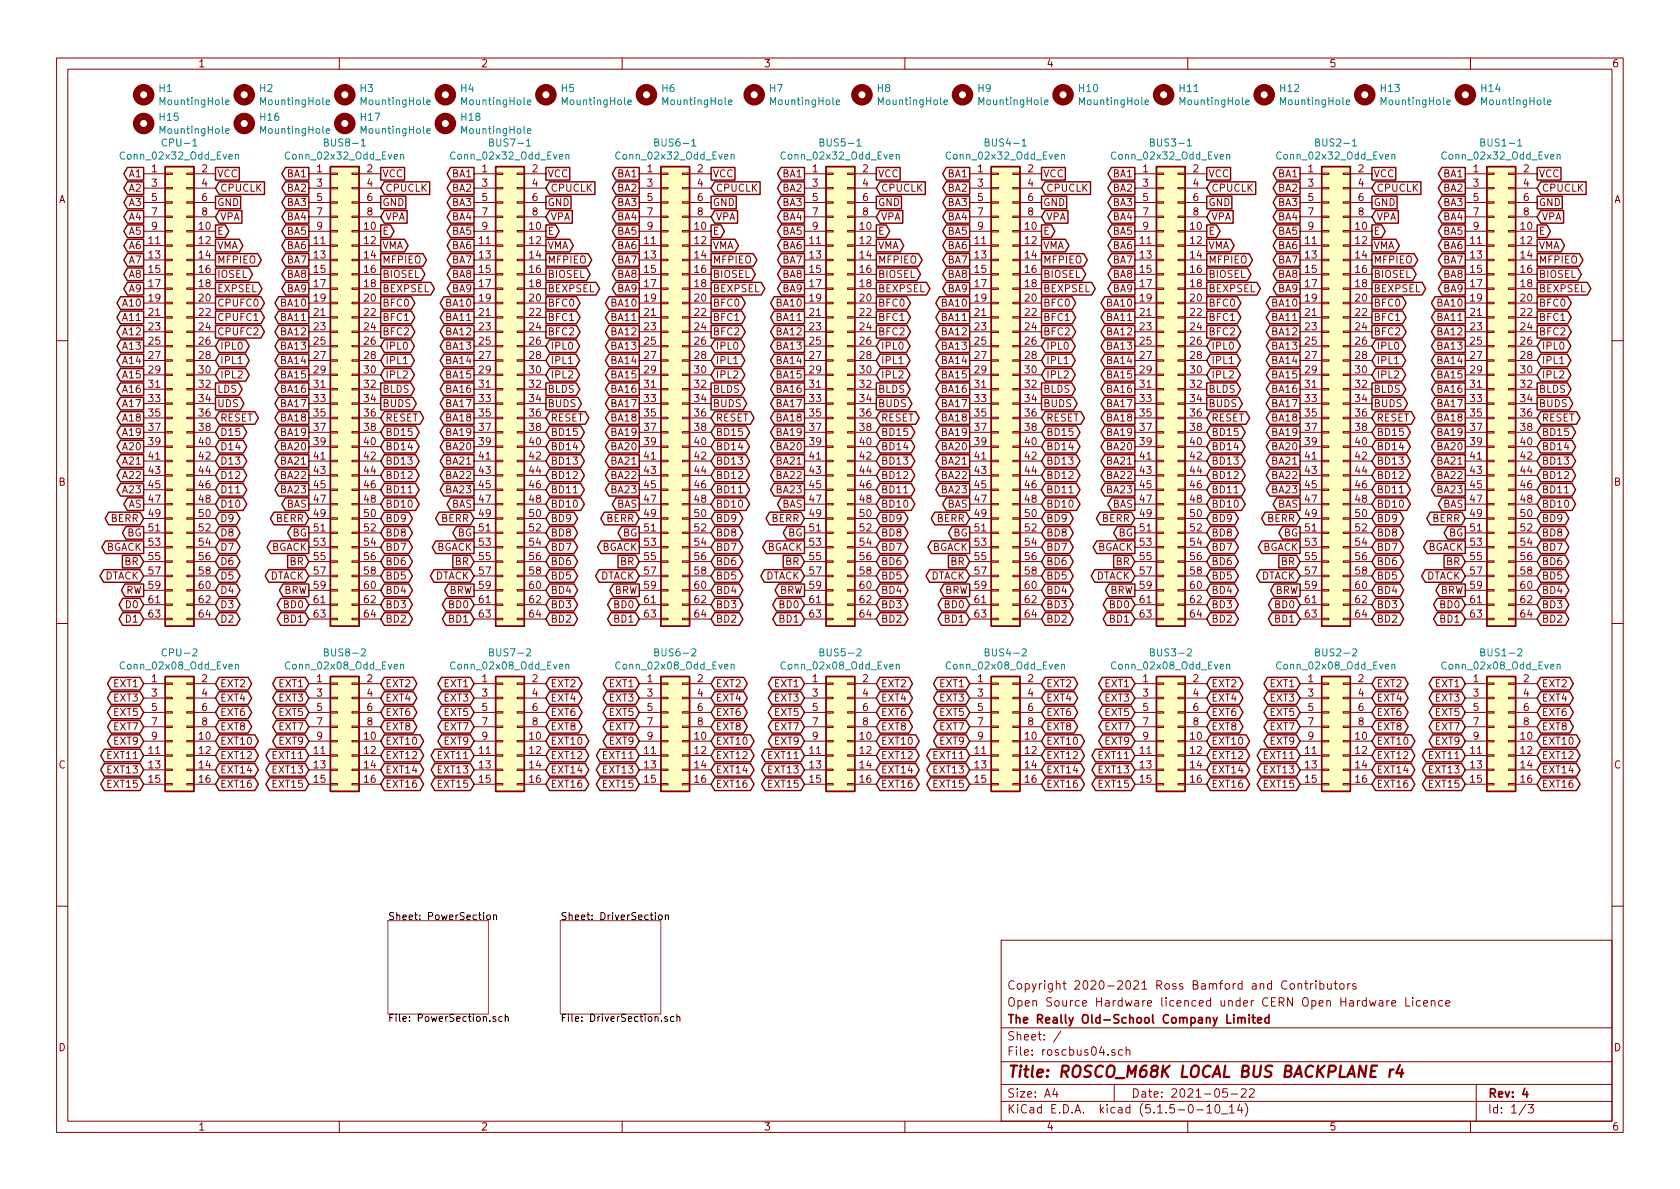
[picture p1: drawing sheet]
<svg xmlns="http://www.w3.org/2000/svg" width="297mm" height="210mm" viewBox="0 0 297 210" stroke-linecap="round" stroke-linejoin="round" font-family="sans-serif">
<defs><g id="words">
<text font-size="2.8" fill="#840000" x="178" y="190.5">Title: ROSCO_M68K LOCAL BUS BACKPLANE r4</text>
<g font-size="2.1" fill="#840000">
<text x="178" y="178">Open Source Hardware licenced under CERN Open Hardware Licence</text>
<text x="178" y="175">Copyright 2020-2021 Ross Bamford and Contributors</text>
<text x="178" y="184">Sheet: /</text>
<text x="178" y="181">The Really Old-School Company Limited</text>
<text x="178" y="186.7">File: roscbus04.sch</text>
<text x="178" y="196.9">KiCad E.D.A. kicad (5.1.5-0-10_14)</text>
<text x="178" y="194.1">Size: A4</text>
<text x="200" y="194.1">Date: 2021-05-22</text>
<text x="263" y="194.1">Rev: 4</text>
<text x="263" y="196.9">Id: 1/3</text>
</g>
<g font-size="1.8" fill="#840000">
<text x="35" y="11.9">1</text>
<text x="85" y="11.9">2</text>
<text x="135" y="11.9">3</text>
<text x="185" y="11.9">4</text>
<text x="235" y="11.9">5</text>
<text x="285" y="11.9">6</text>
<text x="10.4" y="35.9">A</text>
<text x="22.9" y="31.4">A1</text>
<text x="22.9" y="33.9">A2</text>
<text x="26.8" y="30.5">1</text>
<text x="26.8" y="33">3</text>
<text x="26.8" y="35.6">5</text>
<text x="35.7" y="30.5">2</text>
<text x="35.7" y="33">4</text>
<text x="35.7" y="35.6">6</text>
<text x="38.4" y="31.4">VCC</text>
<text x="38.9" y="33.9">CPUCLK</text>
<text x="50.8" y="31.4">BA1</text>
<text x="50.8" y="33.9">BA2</text>
<text x="56" y="30.5">1</text>
<text x="56" y="33">3</text>
<text x="56" y="35.6">5</text>
<text x="64.9" y="30.5">2</text>
<text x="64.9" y="33">4</text>
<text x="64.9" y="35.6">6</text>
<text x="67.6" y="31.4">VCC</text>
<text x="68.1" y="33.9">CPUCLK</text>
<text x="80" y="31.4">BA1</text>
<text x="80" y="33.9">BA2</text>
<text x="85.2" y="30.5">1</text>
<text x="85.2" y="33">3</text>
<text x="85.2" y="35.6">5</text>
<text x="94.1" y="30.5">2</text>
<text x="94.1" y="33">4</text>
<text x="94.1" y="35.6">6</text>
<text x="96.8" y="31.4">VCC</text>
<text x="97.3" y="33.9">CPUCLK</text>
<text x="109.2" y="31.4">BA1</text>
<text x="109.2" y="33.9">BA2</text>
<text x="114.5" y="30.5">1</text>
<text x="114.5" y="33">3</text>
<text x="114.5" y="35.6">5</text>
<text x="123.3" y="30.5">2</text>
<text x="123.3" y="33">4</text>
<text x="123.3" y="35.6">6</text>
<text x="126" y="31.4">VCC</text>
<text x="126.5" y="33.9">CPUCLK</text>
<text x="138.5" y="31.4">BA1</text>
<text x="138.5" y="33.9">BA2</text>
<text x="143.7" y="30.5">1</text>
<text x="143.7" y="33">3</text>
<text x="143.7" y="35.6">5</text>
<text x="152.6" y="30.5">2</text>
<text x="152.6" y="33">4</text>
<text x="152.6" y="35.6">6</text>
<text x="155.2" y="31.4">VCC</text>
<text x="155.7" y="33.9">CPUCLK</text>
<text x="167.7" y="31.4">BA1</text>
<text x="167.7" y="33.9">BA2</text>
<text x="172.9" y="30.5">1</text>
<text x="172.9" y="33">3</text>
<text x="172.9" y="35.6">5</text>
<text x="181.8" y="30.5">2</text>
<text x="181.8" y="33">4</text>
<text x="181.8" y="35.6">6</text>
<text x="184.4" y="31.4">VCC</text>
<text x="184.9" y="33.9">CPUCLK</text>
<text x="196.9" y="31.4">BA1</text>
<text x="196.9" y="33.9">BA2</text>
<text x="202.1" y="30.5">1</text>
<text x="202.1" y="33">3</text>
<text x="202.1" y="35.6">5</text>
<text x="211" y="30.5">2</text>
<text x="211" y="33">4</text>
<text x="211" y="35.6">6</text>
<text x="213.6" y="31.4">VCC</text>
<text x="214.1" y="33.9">CPUCLK</text>
<text x="226.1" y="31.4">BA1</text>
<text x="226.1" y="33.9">BA2</text>
<text x="231.3" y="30.5">1</text>
<text x="231.3" y="33">3</text>
<text x="231.3" y="35.6">5</text>
<text x="240.2" y="30.5">2</text>
<text x="240.2" y="33">4</text>
<text x="240.2" y="35.6">6</text>
<text x="242.8" y="31.4">VCC</text>
<text x="243.4" y="33.9">CPUCLK</text>
<text x="255.3" y="33.9">BA2</text>
<text x="255.3" y="31.4">BA1</text>
<text x="260.5" y="30.5">1</text>
<text x="260.5" y="33">3</text>
<text x="260.5" y="35.6">5</text>
<text x="269.4" y="30.5">2</text>
<text x="269.4" y="33">4</text>
<text x="269.4" y="35.6">6</text>
<text x="272" y="31.4">VCC</text>
<text x="272.6" y="33.9">CPUCLK</text>
<text x="285.4" y="35.9">A</text>
<text x="22.9" y="36.4">A3</text>
<text x="22.9" y="39">A4</text>
<text x="22.9" y="41.5">A5</text>
<text x="26.8" y="38.1">7</text>
<text x="26.8" y="40.6">9</text>
<text x="35.2" y="40.6">10</text>
<text x="35.7" y="38.1">8</text>
<text x="38.4" y="41.5">E</text>
<text x="38.4" y="36.4">GND</text>
<text x="38.9" y="39">VPA</text>
<text x="50.8" y="36.4">BA3</text>
<text x="50.8" y="39">BA4</text>
<text x="50.8" y="41.5">BA5</text>
<text x="56" y="38.1">7</text>
<text x="56" y="40.6">9</text>
<text x="64.4" y="40.6">10</text>
<text x="64.9" y="38.1">8</text>
<text x="67.6" y="41.5">E</text>
<text x="67.6" y="36.4">GND</text>
<text x="68.1" y="39">VPA</text>
<text x="80" y="36.4">BA3</text>
<text x="80" y="39">BA4</text>
<text x="80" y="41.5">BA5</text>
<text x="85.2" y="38.1">7</text>
<text x="85.2" y="40.6">9</text>
<text x="93.6" y="40.6">10</text>
<text x="94.1" y="38.1">8</text>
<text x="96.8" y="41.5">E</text>
<text x="96.8" y="36.4">GND</text>
<text x="97.3" y="39">VPA</text>
<text x="109.2" y="36.4">BA3</text>
<text x="109.2" y="39">BA4</text>
<text x="109.2" y="41.5">BA5</text>
<text x="114.5" y="38.1">7</text>
<text x="114.5" y="40.6">9</text>
<text x="122.9" y="40.6">10</text>
<text x="123.3" y="38.1">8</text>
<text x="126" y="41.5">E</text>
<text x="126" y="36.4">GND</text>
<text x="126.5" y="39">VPA</text>
<text x="138.5" y="36.4">BA3</text>
<text x="138.5" y="39">BA4</text>
<text x="138.5" y="41.5">BA5</text>
<text x="143.7" y="38.1">7</text>
<text x="143.7" y="40.6">9</text>
<text x="152.1" y="40.6">10</text>
<text x="152.6" y="38.1">8</text>
<text x="155.2" y="41.5">E</text>
<text x="155.2" y="36.4">GND</text>
<text x="155.7" y="39">VPA</text>
<text x="167.7" y="36.4">BA3</text>
<text x="167.7" y="39">BA4</text>
<text x="167.7" y="41.5">BA5</text>
<text x="172.9" y="38.1">7</text>
<text x="172.9" y="40.6">9</text>
<text x="181.3" y="40.6">10</text>
<text x="181.8" y="38.1">8</text>
<text x="184.4" y="41.5">E</text>
<text x="184.4" y="36.4">GND</text>
<text x="184.9" y="39">VPA</text>
<text x="196.9" y="36.4">BA3</text>
<text x="196.9" y="39">BA4</text>
<text x="196.9" y="41.5">BA5</text>
<text x="202.1" y="38.1">7</text>
<text x="202.1" y="40.6">9</text>
<text x="210.5" y="40.6">10</text>
<text x="211" y="38.1">8</text>
<text x="213.6" y="41.5">E</text>
<text x="213.6" y="36.4">GND</text>
<text x="214.1" y="39">VPA</text>
<text x="226.1" y="36.4">BA3</text>
<text x="226.1" y="39">BA4</text>
<text x="226.1" y="41.5">BA5</text>
<text x="231.3" y="38.1">7</text>
<text x="231.3" y="40.6">9</text>
<text x="239.7" y="40.6">10</text>
<text x="240.2" y="38.1">8</text>
<text x="242.8" y="41.5">E</text>
<text x="242.8" y="36.4">GND</text>
<text x="243.4" y="39">VPA</text>
<text x="255.3" y="41.5">BA5</text>
<text x="255.3" y="39">BA4</text>
<text x="255.3" y="36.4">BA3</text>
<text x="260.5" y="38.1">7</text>
<text x="260.5" y="40.6">9</text>
<text x="268.9" y="40.6">10</text>
<text x="269.4" y="38.1">8</text>
<text x="272" y="36.4">GND</text>
<text x="272" y="41.5">E</text>
<text x="272.6" y="39">VPA</text>
<text x="22.9" y="44.1">A6</text>
<text x="22.9" y="46.6">A7</text>
<text x="26.3" y="43.2">11</text>
<text x="26.3" y="45.7">13</text>
<text x="35.2" y="43.2">12</text>
<text x="35.2" y="45.7">14</text>
<text x="38.4" y="44.1">VMA</text>
<text x="38.4" y="46.6">MFPIEO</text>
<text x="50.8" y="44.1">BA6</text>
<text x="50.8" y="46.6">BA7</text>
<text x="55.5" y="43.2">11</text>
<text x="55.5" y="45.7">13</text>
<text x="64.4" y="43.2">12</text>
<text x="64.4" y="45.7">14</text>
<text x="67.6" y="44.1">VMA</text>
<text x="67.6" y="46.6">MFPIEO</text>
<text x="80" y="44.1">BA6</text>
<text x="80" y="46.6">BA7</text>
<text x="84.8" y="43.2">11</text>
<text x="84.8" y="45.7">13</text>
<text x="93.6" y="43.2">12</text>
<text x="93.6" y="45.7">14</text>
<text x="96.8" y="44.1">VMA</text>
<text x="96.8" y="46.6">MFPIEO</text>
<text x="109.2" y="44.1">BA6</text>
<text x="109.2" y="46.6">BA7</text>
<text x="114" y="43.2">11</text>
<text x="114" y="45.7">13</text>
<text x="122.9" y="43.2">12</text>
<text x="122.9" y="45.7">14</text>
<text x="126" y="44.1">VMA</text>
<text x="126" y="46.6">MFPIEO</text>
<text x="138.5" y="44.1">BA6</text>
<text x="138.5" y="46.6">BA7</text>
<text x="143.2" y="43.2">11</text>
<text x="143.2" y="45.7">13</text>
<text x="152.1" y="43.2">12</text>
<text x="152.1" y="45.7">14</text>
<text x="155.2" y="44.1">VMA</text>
<text x="155.2" y="46.6">MFPIEO</text>
<text x="167.7" y="44.1">BA6</text>
<text x="167.7" y="46.6">BA7</text>
<text x="172.4" y="43.2">11</text>
<text x="172.4" y="45.7">13</text>
<text x="181.3" y="43.2">12</text>
<text x="181.3" y="45.7">14</text>
<text x="184.4" y="44.1">VMA</text>
<text x="184.4" y="46.6">MFPIEO</text>
<text x="196.9" y="44.1">BA6</text>
<text x="196.9" y="46.6">BA7</text>
<text x="201.6" y="43.2">11</text>
<text x="201.6" y="45.7">13</text>
<text x="210.5" y="43.2">12</text>
<text x="210.5" y="45.7">14</text>
<text x="213.6" y="44.1">VMA</text>
<text x="213.6" y="46.6">MFPIEO</text>
<text x="226.1" y="44.1">BA6</text>
<text x="226.1" y="46.6">BA7</text>
<text x="230.8" y="43.2">11</text>
<text x="230.8" y="45.7">13</text>
<text x="239.7" y="43.2">12</text>
<text x="239.7" y="45.7">14</text>
<text x="242.8" y="44.1">VMA</text>
<text x="242.8" y="46.6">MFPIEO</text>
<text x="255.3" y="46.6">BA7</text>
<text x="255.3" y="44.1">BA6</text>
<text x="260" y="43.2">11</text>
<text x="260" y="45.7">13</text>
<text x="268.9" y="43.2">12</text>
<text x="268.9" y="45.7">14</text>
<text x="272" y="46.6">MFPIEO</text>
<text x="272" y="44.1">VMA</text>
<text x="22.9" y="49.1">A8</text>
<text x="22.9" y="51.7">A9</text>
<text x="26.3" y="48.3">15</text>
<text x="26.3" y="50.8">17</text>
<text x="26.3" y="53.3">19</text>
<text x="35.2" y="48.3">16</text>
<text x="35.2" y="50.8">18</text>
<text x="35.2" y="53.3">20</text>
<text x="38.4" y="49.1">IOSEL</text>
<text x="38.4" y="51.7">EXPSEL</text>
<text x="50.8" y="49.1">BA8</text>
<text x="50.8" y="51.7">BA9</text>
<text x="55.5" y="48.3">15</text>
<text x="55.5" y="50.8">17</text>
<text x="55.5" y="53.3">19</text>
<text x="64.4" y="48.3">16</text>
<text x="64.4" y="50.8">18</text>
<text x="64.4" y="53.3">20</text>
<text x="67.6" y="49.1">BIOSEL</text>
<text x="67.6" y="51.7">BEXPSEL</text>
<text x="80" y="49.1">BA8</text>
<text x="80" y="51.7">BA9</text>
<text x="84.8" y="48.3">15</text>
<text x="84.8" y="50.8">17</text>
<text x="84.8" y="53.3">19</text>
<text x="93.6" y="48.3">16</text>
<text x="93.6" y="50.8">18</text>
<text x="93.6" y="53.3">20</text>
<text x="96.8" y="49.1">BIOSEL</text>
<text x="96.8" y="51.7">BEXPSEL</text>
<text x="109.2" y="49.1">BA8</text>
<text x="109.2" y="51.7">BA9</text>
<text x="114" y="48.3">15</text>
<text x="114" y="50.8">17</text>
<text x="114" y="53.3">19</text>
<text x="122.9" y="48.3">16</text>
<text x="122.9" y="50.8">18</text>
<text x="122.9" y="53.3">20</text>
<text x="126" y="49.1">BIOSEL</text>
<text x="126" y="51.7">BEXPSEL</text>
<text x="138.5" y="49.1">BA8</text>
<text x="138.5" y="51.7">BA9</text>
<text x="143.2" y="48.3">15</text>
<text x="143.2" y="50.8">17</text>
<text x="143.2" y="53.3">19</text>
<text x="152.1" y="48.3">16</text>
<text x="152.1" y="50.8">18</text>
<text x="152.1" y="53.3">20</text>
<text x="155.2" y="49.1">BIOSEL</text>
<text x="155.2" y="51.7">BEXPSEL</text>
<text x="167.7" y="49.1">BA8</text>
<text x="167.7" y="51.7">BA9</text>
<text x="172.4" y="48.3">15</text>
<text x="172.4" y="50.8">17</text>
<text x="172.4" y="53.3">19</text>
<text x="181.3" y="48.3">16</text>
<text x="181.3" y="50.8">18</text>
<text x="181.3" y="53.3">20</text>
<text x="184.4" y="49.1">BIOSEL</text>
<text x="184.4" y="51.7">BEXPSEL</text>
<text x="196.9" y="49.1">BA8</text>
<text x="196.9" y="51.7">BA9</text>
<text x="201.6" y="48.3">15</text>
<text x="201.6" y="50.8">17</text>
<text x="201.6" y="53.3">19</text>
<text x="210.5" y="48.3">16</text>
<text x="210.5" y="50.8">18</text>
<text x="210.5" y="53.3">20</text>
<text x="213.6" y="49.1">BIOSEL</text>
<text x="213.6" y="51.7">BEXPSEL</text>
<text x="226.1" y="49.1">BA8</text>
<text x="226.1" y="51.7">BA9</text>
<text x="230.8" y="48.3">15</text>
<text x="230.8" y="50.8">17</text>
<text x="230.8" y="53.3">19</text>
<text x="239.7" y="48.3">16</text>
<text x="239.7" y="50.8">18</text>
<text x="239.7" y="53.3">20</text>
<text x="242.8" y="49.1">BIOSEL</text>
<text x="242.8" y="51.7">BEXPSEL</text>
<text x="255.3" y="51.7">BA9</text>
<text x="255.3" y="49.1">BA8</text>
<text x="260" y="48.3">15</text>
<text x="260" y="50.8">17</text>
<text x="260" y="53.3">19</text>
<text x="268.9" y="48.3">16</text>
<text x="268.9" y="50.8">18</text>
<text x="268.9" y="53.3">20</text>
<text x="272" y="49.1">BIOSEL</text>
<text x="272" y="51.7">BEXPSEL</text>
<text x="21.9" y="54.2">A10</text>
<text x="21.9" y="56.8">A11</text>
<text x="21.9" y="59.3">A12</text>
<text x="26.3" y="55.9">21</text>
<text x="26.3" y="58.4">23</text>
<text x="35.2" y="55.9">22</text>
<text x="35.2" y="58.4">24</text>
<text x="38.4" y="54.2">CPUFC0</text>
<text x="38.4" y="56.8">CPUFC1</text>
<text x="38.4" y="59.3">CPUFC2</text>
<text x="49.8" y="54.2">BA10</text>
<text x="49.8" y="56.8">BA11</text>
<text x="49.8" y="59.3">BA12</text>
<text x="55.5" y="55.9">21</text>
<text x="55.5" y="58.4">23</text>
<text x="64.4" y="55.9">22</text>
<text x="64.4" y="58.4">24</text>
<text x="67.6" y="54.2">BFC0</text>
<text x="67.6" y="56.8">BFC1</text>
<text x="67.6" y="59.3">BFC2</text>
<text x="79" y="54.2">BA10</text>
<text x="79" y="56.8">BA11</text>
<text x="79" y="59.3">BA12</text>
<text x="84.8" y="55.9">21</text>
<text x="84.8" y="58.4">23</text>
<text x="93.6" y="55.9">22</text>
<text x="93.6" y="58.4">24</text>
<text x="96.8" y="54.2">BFC0</text>
<text x="96.8" y="56.8">BFC1</text>
<text x="96.8" y="59.3">BFC2</text>
<text x="108.3" y="54.2">BA10</text>
<text x="108.3" y="56.8">BA11</text>
<text x="108.3" y="59.3">BA12</text>
<text x="114" y="55.9">21</text>
<text x="114" y="58.4">23</text>
<text x="122.9" y="55.9">22</text>
<text x="122.9" y="58.4">24</text>
<text x="126" y="54.2">BFC0</text>
<text x="126" y="56.8">BFC1</text>
<text x="126" y="59.3">BFC2</text>
<text x="137.5" y="54.2">BA10</text>
<text x="137.5" y="56.8">BA11</text>
<text x="137.5" y="59.3">BA12</text>
<text x="143.2" y="55.9">21</text>
<text x="143.2" y="58.4">23</text>
<text x="152.1" y="55.9">22</text>
<text x="152.1" y="58.4">24</text>
<text x="155.2" y="54.2">BFC0</text>
<text x="155.2" y="56.8">BFC1</text>
<text x="155.2" y="59.3">BFC2</text>
<text x="166.7" y="54.2">BA10</text>
<text x="166.7" y="56.8">BA11</text>
<text x="166.7" y="59.3">BA12</text>
<text x="172.4" y="55.9">21</text>
<text x="172.4" y="58.4">23</text>
<text x="181.3" y="55.9">22</text>
<text x="181.3" y="58.4">24</text>
<text x="184.4" y="54.2">BFC0</text>
<text x="184.4" y="56.8">BFC1</text>
<text x="184.4" y="59.3">BFC2</text>
<text x="195.9" y="54.2">BA10</text>
<text x="195.9" y="56.8">BA11</text>
<text x="195.9" y="59.3">BA12</text>
<text x="201.6" y="55.9">21</text>
<text x="201.6" y="58.4">23</text>
<text x="210.5" y="55.9">22</text>
<text x="210.5" y="58.4">24</text>
<text x="213.6" y="54.2">BFC0</text>
<text x="213.6" y="56.8">BFC1</text>
<text x="213.6" y="59.3">BFC2</text>
<text x="225.1" y="54.2">BA10</text>
<text x="225.1" y="56.8">BA11</text>
<text x="225.1" y="59.3">BA12</text>
<text x="230.8" y="55.9">21</text>
<text x="230.8" y="58.4">23</text>
<text x="239.7" y="55.9">22</text>
<text x="239.7" y="58.4">24</text>
<text x="242.8" y="54.2">BFC0</text>
<text x="242.8" y="56.8">BFC1</text>
<text x="242.8" y="59.3">BFC2</text>
<text x="254.3" y="59.3">BA12</text>
<text x="254.3" y="56.8">BA11</text>
<text x="254.3" y="54.2">BA10</text>
<text x="260" y="55.9">21</text>
<text x="260" y="58.4">23</text>
<text x="268.9" y="55.9">22</text>
<text x="268.9" y="58.4">24</text>
<text x="272" y="54.2">BFC0</text>
<text x="272" y="56.8">BFC1</text>
<text x="272" y="59.3">BFC2</text>
<text x="21.9" y="61.8">A13</text>
<text x="21.9" y="64.4">A14</text>
<text x="26.3" y="61">25</text>
<text x="26.3" y="63.5">27</text>
<text x="35.2" y="61">26</text>
<text x="35.2" y="63.5">28</text>
<text x="38.9" y="61.8">IPL0</text>
<text x="38.9" y="64.4">IPL1</text>
<text x="49.8" y="61.8">BA13</text>
<text x="49.8" y="64.4">BA14</text>
<text x="55.5" y="61">25</text>
<text x="55.5" y="63.5">27</text>
<text x="64.4" y="61">26</text>
<text x="64.4" y="63.5">28</text>
<text x="68.1" y="61.8">IPL0</text>
<text x="68.1" y="64.4">IPL1</text>
<text x="79" y="61.8">BA13</text>
<text x="79" y="64.4">BA14</text>
<text x="84.8" y="61">25</text>
<text x="84.8" y="63.5">27</text>
<text x="93.6" y="61">26</text>
<text x="93.6" y="63.5">28</text>
<text x="97.3" y="61.8">IPL0</text>
<text x="97.3" y="64.4">IPL1</text>
<text x="108.3" y="61.8">BA13</text>
<text x="108.3" y="64.4">BA14</text>
<text x="114" y="61">25</text>
<text x="114" y="63.5">27</text>
<text x="122.9" y="61">26</text>
<text x="122.9" y="63.5">28</text>
<text x="126.5" y="61.8">IPL0</text>
<text x="126.5" y="64.4">IPL1</text>
<text x="137.5" y="61.8">BA13</text>
<text x="137.5" y="64.4">BA14</text>
<text x="143.2" y="61">25</text>
<text x="143.2" y="63.5">27</text>
<text x="152.1" y="61">26</text>
<text x="152.1" y="63.5">28</text>
<text x="155.7" y="61.8">IPL0</text>
<text x="155.7" y="64.4">IPL1</text>
<text x="166.7" y="61.8">BA13</text>
<text x="166.7" y="64.4">BA14</text>
<text x="172.4" y="61">25</text>
<text x="172.4" y="63.5">27</text>
<text x="181.3" y="61">26</text>
<text x="181.3" y="63.5">28</text>
<text x="184.9" y="61.8">IPL0</text>
<text x="184.9" y="64.4">IPL1</text>
<text x="195.9" y="61.8">BA13</text>
<text x="195.9" y="64.4">BA14</text>
<text x="201.6" y="61">25</text>
<text x="201.6" y="63.5">27</text>
<text x="210.5" y="61">26</text>
<text x="210.5" y="63.5">28</text>
<text x="214.1" y="61.8">IPL0</text>
<text x="214.1" y="64.4">IPL1</text>
<text x="225.1" y="61.8">BA13</text>
<text x="225.1" y="64.4">BA14</text>
<text x="230.8" y="61">25</text>
<text x="230.8" y="63.5">27</text>
<text x="239.7" y="61">26</text>
<text x="239.7" y="63.5">28</text>
<text x="243.4" y="61.8">IPL0</text>
<text x="243.4" y="64.4">IPL1</text>
<text x="254.3" y="64.4">BA14</text>
<text x="254.3" y="61.8">BA13</text>
<text x="260" y="61">25</text>
<text x="260" y="63.5">27</text>
<text x="268.9" y="61">26</text>
<text x="268.9" y="63.5">28</text>
<text x="272.6" y="64.4">IPL1</text>
<text x="272.6" y="61.8">IPL0</text>
<text x="21.9" y="66.9">A15</text>
<text x="21.9" y="69.5">A16</text>
<text x="26.3" y="66">29</text>
<text x="26.3" y="68.6">31</text>
<text x="26.3" y="71.1">33</text>
<text x="35.2" y="66">30</text>
<text x="35.2" y="68.6">32</text>
<text x="35.2" y="71.1">34</text>
<text x="38.4" y="69.5">LDS</text>
<text x="38.9" y="66.9">IPL2</text>
<text x="49.8" y="66.9">BA15</text>
<text x="49.8" y="69.5">BA16</text>
<text x="55.5" y="66">29</text>
<text x="55.5" y="68.6">31</text>
<text x="55.5" y="71.1">33</text>
<text x="64.4" y="66">30</text>
<text x="64.4" y="68.6">32</text>
<text x="64.4" y="71.1">34</text>
<text x="67.6" y="69.5">BLDS</text>
<text x="68.1" y="66.9">IPL2</text>
<text x="79" y="66.9">BA15</text>
<text x="79" y="69.5">BA16</text>
<text x="84.8" y="66">29</text>
<text x="84.8" y="68.6">31</text>
<text x="84.8" y="71.1">33</text>
<text x="93.6" y="66">30</text>
<text x="93.6" y="68.6">32</text>
<text x="93.6" y="71.1">34</text>
<text x="96.8" y="69.5">BLDS</text>
<text x="97.3" y="66.9">IPL2</text>
<text x="108.3" y="66.9">BA15</text>
<text x="108.3" y="69.5">BA16</text>
<text x="114" y="66">29</text>
<text x="114" y="68.6">31</text>
<text x="114" y="71.1">33</text>
<text x="122.9" y="66">30</text>
<text x="122.9" y="68.6">32</text>
<text x="122.9" y="71.1">34</text>
<text x="126" y="69.5">BLDS</text>
<text x="126.5" y="66.9">IPL2</text>
<text x="137.5" y="66.9">BA15</text>
<text x="137.5" y="69.5">BA16</text>
<text x="143.2" y="66">29</text>
<text x="143.2" y="68.6">31</text>
<text x="143.2" y="71.1">33</text>
<text x="152.1" y="66">30</text>
<text x="152.1" y="68.6">32</text>
<text x="152.1" y="71.1">34</text>
<text x="155.2" y="69.5">BLDS</text>
<text x="155.7" y="66.9">IPL2</text>
<text x="166.7" y="66.9">BA15</text>
<text x="166.7" y="69.5">BA16</text>
<text x="172.4" y="66">29</text>
<text x="172.4" y="68.6">31</text>
<text x="172.4" y="71.1">33</text>
<text x="181.3" y="66">30</text>
<text x="181.3" y="68.6">32</text>
<text x="181.3" y="71.1">34</text>
<text x="184.4" y="69.5">BLDS</text>
<text x="184.9" y="66.9">IPL2</text>
<text x="195.9" y="66.9">BA15</text>
<text x="195.9" y="69.5">BA16</text>
<text x="201.6" y="66">29</text>
<text x="201.6" y="68.6">31</text>
<text x="201.6" y="71.1">33</text>
<text x="210.5" y="66">30</text>
<text x="210.5" y="68.6">32</text>
<text x="210.5" y="71.1">34</text>
<text x="213.6" y="69.5">BLDS</text>
<text x="214.1" y="66.9">IPL2</text>
<text x="225.1" y="66.9">BA15</text>
<text x="225.1" y="69.5">BA16</text>
<text x="230.8" y="66">29</text>
<text x="230.8" y="68.6">31</text>
<text x="230.8" y="71.1">33</text>
<text x="239.7" y="66">30</text>
<text x="239.7" y="68.6">32</text>
<text x="239.7" y="71.1">34</text>
<text x="242.8" y="69.5">BLDS</text>
<text x="243.4" y="66.9">IPL2</text>
<text x="254.3" y="69.5">BA16</text>
<text x="254.3" y="66.9">BA15</text>
<text x="260" y="66">29</text>
<text x="260" y="68.6">31</text>
<text x="260" y="71.1">33</text>
<text x="268.9" y="66">30</text>
<text x="268.9" y="68.6">32</text>
<text x="268.9" y="71.1">34</text>
<text x="272" y="69.5">BLDS</text>
<text x="272.6" y="66.9">IPL2</text>
<text x="21.9" y="72">A17</text>
<text x="21.9" y="74.5">A18</text>
<text x="21.9" y="77.1">A19</text>
<text x="26.3" y="73.7">35</text>
<text x="26.3" y="76.2">37</text>
<text x="35.2" y="73.7">36</text>
<text x="35.2" y="76.2">38</text>
<text x="38.4" y="72">UDS</text>
<text x="38.9" y="77.1">D15</text>
<text x="38.9" y="74.5">RESET</text>
<text x="49.8" y="72">BA17</text>
<text x="49.8" y="74.5">BA18</text>
<text x="49.8" y="77.1">BA19</text>
<text x="55.5" y="73.7">35</text>
<text x="55.5" y="76.2">37</text>
<text x="64.4" y="73.7">36</text>
<text x="64.4" y="76.2">38</text>
<text x="67.6" y="72">BUDS</text>
<text x="68.1" y="77.1">BD15</text>
<text x="68.1" y="74.5">RESET</text>
<text x="79" y="72">BA17</text>
<text x="79" y="74.5">BA18</text>
<text x="79" y="77.1">BA19</text>
<text x="84.8" y="73.7">35</text>
<text x="84.8" y="76.2">37</text>
<text x="93.6" y="73.7">36</text>
<text x="93.6" y="76.2">38</text>
<text x="96.8" y="72">BUDS</text>
<text x="97.3" y="77.1">BD15</text>
<text x="97.3" y="74.5">RESET</text>
<text x="108.3" y="72">BA17</text>
<text x="108.3" y="74.5">BA18</text>
<text x="108.3" y="77.1">BA19</text>
<text x="114" y="73.7">35</text>
<text x="114" y="76.2">37</text>
<text x="122.9" y="73.7">36</text>
<text x="122.9" y="76.2">38</text>
<text x="126" y="72">BUDS</text>
<text x="126.5" y="77.1">BD15</text>
<text x="126.5" y="74.5">RESET</text>
<text x="137.5" y="72">BA17</text>
<text x="137.5" y="74.5">BA18</text>
<text x="137.5" y="77.1">BA19</text>
<text x="143.2" y="73.7">35</text>
<text x="143.2" y="76.2">37</text>
<text x="152.1" y="73.7">36</text>
<text x="152.1" y="76.2">38</text>
<text x="155.2" y="72">BUDS</text>
<text x="155.7" y="77.1">BD15</text>
<text x="155.7" y="74.5">RESET</text>
<text x="166.7" y="72">BA17</text>
<text x="166.7" y="74.5">BA18</text>
<text x="166.7" y="77.1">BA19</text>
<text x="172.4" y="73.7">35</text>
<text x="172.4" y="76.2">37</text>
<text x="181.3" y="73.7">36</text>
<text x="181.3" y="76.2">38</text>
<text x="184.4" y="72">BUDS</text>
<text x="184.9" y="77.1">BD15</text>
<text x="184.9" y="74.5">RESET</text>
<text x="195.9" y="72">BA17</text>
<text x="195.9" y="74.5">BA18</text>
<text x="195.9" y="77.1">BA19</text>
<text x="201.6" y="73.7">35</text>
<text x="201.6" y="76.2">37</text>
<text x="210.5" y="73.7">36</text>
<text x="210.5" y="76.2">38</text>
<text x="213.6" y="72">BUDS</text>
<text x="214.1" y="74.5">RESET</text>
<text x="214.1" y="77.1">BD15</text>
<text x="225.1" y="72">BA17</text>
<text x="225.1" y="74.5">BA18</text>
<text x="225.1" y="77.1">BA19</text>
<text x="230.8" y="73.7">35</text>
<text x="230.8" y="76.2">37</text>
<text x="239.7" y="73.7">36</text>
<text x="239.7" y="76.2">38</text>
<text x="242.8" y="72">BUDS</text>
<text x="243.4" y="74.5">RESET</text>
<text x="243.4" y="77.1">BD15</text>
<text x="254.3" y="77.1">BA19</text>
<text x="254.3" y="74.5">BA18</text>
<text x="254.3" y="72">BA17</text>
<text x="260" y="73.7">35</text>
<text x="260" y="76.2">37</text>
<text x="268.9" y="73.7">36</text>
<text x="268.9" y="76.2">38</text>
<text x="272" y="72">BUDS</text>
<text x="272.6" y="74.5">RESET</text>
<text x="272.6" y="77.1">BD15</text>
<text x="21.9" y="79.6">A20</text>
<text x="21.9" y="82.2">A21</text>
<text x="26.3" y="78.7">39</text>
<text x="26.3" y="81.3">41</text>
<text x="26.3" y="83.8">43</text>
<text x="35.2" y="78.7">40</text>
<text x="35.2" y="81.3">42</text>
<text x="35.2" y="83.8">44</text>
<text x="38.9" y="82.2">D13</text>
<text x="38.9" y="79.6">D14</text>
<text x="49.8" y="79.6">BA20</text>
<text x="49.8" y="82.2">BA21</text>
<text x="55.5" y="78.7">39</text>
<text x="55.5" y="81.3">41</text>
<text x="55.5" y="83.8">43</text>
<text x="64.4" y="78.7">40</text>
<text x="64.4" y="81.3">42</text>
<text x="64.4" y="83.8">44</text>
<text x="68.1" y="82.2">BD13</text>
<text x="68.1" y="79.6">BD14</text>
<text x="79" y="79.6">BA20</text>
<text x="79" y="82.2">BA21</text>
<text x="84.8" y="78.7">39</text>
<text x="84.8" y="81.3">41</text>
<text x="84.8" y="83.8">43</text>
<text x="93.6" y="78.7">40</text>
<text x="93.6" y="81.3">42</text>
<text x="93.6" y="83.8">44</text>
<text x="97.3" y="82.2">BD13</text>
<text x="97.3" y="79.6">BD14</text>
<text x="108.3" y="79.6">BA20</text>
<text x="108.3" y="82.2">BA21</text>
<text x="114" y="78.7">39</text>
<text x="114" y="81.3">41</text>
<text x="114" y="83.8">43</text>
<text x="122.9" y="78.7">40</text>
<text x="122.9" y="81.3">42</text>
<text x="122.9" y="83.8">44</text>
<text x="126.5" y="82.2">BD13</text>
<text x="126.5" y="79.6">BD14</text>
<text x="137.5" y="79.6">BA20</text>
<text x="137.5" y="82.2">BA21</text>
<text x="143.2" y="78.7">39</text>
<text x="143.2" y="81.3">41</text>
<text x="143.2" y="83.8">43</text>
<text x="152.1" y="78.7">40</text>
<text x="152.1" y="81.3">42</text>
<text x="152.1" y="83.8">44</text>
<text x="155.7" y="82.2">BD13</text>
<text x="155.7" y="79.6">BD14</text>
<text x="166.7" y="79.6">BA20</text>
<text x="166.7" y="82.2">BA21</text>
<text x="172.4" y="78.7">39</text>
<text x="172.4" y="81.3">41</text>
<text x="172.4" y="83.8">43</text>
<text x="181.3" y="78.7">40</text>
<text x="181.3" y="81.3">42</text>
<text x="181.3" y="83.8">44</text>
<text x="184.9" y="82.2">BD13</text>
<text x="184.9" y="79.6">BD14</text>
<text x="195.9" y="79.6">BA20</text>
<text x="195.9" y="82.2">BA21</text>
<text x="201.6" y="78.7">39</text>
<text x="201.6" y="81.3">41</text>
<text x="201.6" y="83.8">43</text>
<text x="210.5" y="78.7">40</text>
<text x="210.5" y="81.3">42</text>
<text x="210.5" y="83.8">44</text>
<text x="214.1" y="82.2">BD13</text>
<text x="214.1" y="79.6">BD14</text>
<text x="225.1" y="79.6">BA20</text>
<text x="225.1" y="82.2">BA21</text>
<text x="230.8" y="78.7">39</text>
<text x="230.8" y="81.3">41</text>
<text x="230.8" y="83.8">43</text>
<text x="239.7" y="78.7">40</text>
<text x="239.7" y="81.3">42</text>
<text x="239.7" y="83.8">44</text>
<text x="243.4" y="82.2">BD13</text>
<text x="243.4" y="79.6">BD14</text>
<text x="254.3" y="82.2">BA21</text>
<text x="254.3" y="79.6">BA20</text>
<text x="260" y="78.7">39</text>
<text x="260" y="81.3">41</text>
<text x="260" y="83.8">43</text>
<text x="268.9" y="78.7">40</text>
<text x="268.9" y="81.3">42</text>
<text x="268.9" y="83.8">44</text>
<text x="272.6" y="82.2">BD13</text>
<text x="272.6" y="79.6">BD14</text>
<text x="10.4" y="85.9">B</text>
<text x="21.9" y="84.7">A22</text>
<text x="21.9" y="87.2">A23</text>
<text x="22.7" y="89.8">AS</text>
<text x="26.3" y="86.4">45</text>
<text x="26.3" y="88.9">47</text>
<text x="35.2" y="86.4">46</text>
<text x="35.2" y="88.9">48</text>
<text x="38.9" y="89.8">D10</text>
<text x="38.9" y="87.2">D11</text>
<text x="38.9" y="84.7">D12</text>
<text x="49.8" y="84.7">BA22</text>
<text x="49.8" y="87.2">BA23</text>
<text x="50.6" y="89.8">BAS</text>
<text x="55.5" y="86.4">45</text>
<text x="55.5" y="88.9">47</text>
<text x="64.4" y="86.4">46</text>
<text x="64.4" y="88.9">48</text>
<text x="68.1" y="89.8">BD10</text>
<text x="68.1" y="87.2">BD11</text>
<text x="68.1" y="84.7">BD12</text>
<text x="79" y="84.7">BA22</text>
<text x="79" y="87.2">BA23</text>
<text x="79.8" y="89.8">BAS</text>
<text x="84.8" y="86.4">45</text>
<text x="84.8" y="88.9">47</text>
<text x="93.6" y="86.4">46</text>
<text x="93.6" y="88.9">48</text>
<text x="97.3" y="89.8">BD10</text>
<text x="97.3" y="87.2">BD11</text>
<text x="97.3" y="84.7">BD12</text>
<text x="108.3" y="84.7">BA22</text>
<text x="108.3" y="87.2">BA23</text>
<text x="109" y="89.8">BAS</text>
<text x="114" y="86.4">45</text>
<text x="114" y="88.9">47</text>
<text x="122.9" y="86.4">46</text>
<text x="122.9" y="88.9">48</text>
<text x="126.5" y="89.8">BD10</text>
<text x="126.5" y="87.2">BD11</text>
<text x="126.5" y="84.7">BD12</text>
<text x="137.5" y="84.7">BA22</text>
<text x="137.5" y="87.2">BA23</text>
<text x="138.3" y="89.8">BAS</text>
<text x="143.2" y="86.4">45</text>
<text x="143.2" y="88.9">47</text>
<text x="152.1" y="86.4">46</text>
<text x="152.1" y="88.9">48</text>
<text x="155.7" y="89.8">BD10</text>
<text x="155.7" y="87.2">BD11</text>
<text x="155.7" y="84.7">BD12</text>
<text x="166.7" y="84.7">BA22</text>
<text x="166.7" y="87.2">BA23</text>
<text x="167.5" y="89.8">BAS</text>
<text x="172.4" y="86.4">45</text>
<text x="172.4" y="88.9">47</text>
<text x="181.3" y="86.4">46</text>
<text x="181.3" y="88.9">48</text>
<text x="184.9" y="89.8">BD10</text>
<text x="184.9" y="87.2">BD11</text>
<text x="184.9" y="84.7">BD12</text>
<text x="195.9" y="84.7">BA22</text>
<text x="195.9" y="87.2">BA23</text>
<text x="196.7" y="89.8">BAS</text>
<text x="201.6" y="86.4">45</text>
<text x="201.6" y="88.9">47</text>
<text x="210.5" y="86.4">46</text>
<text x="210.5" y="88.9">48</text>
<text x="214.1" y="89.8">BD10</text>
<text x="214.1" y="87.2">BD11</text>
<text x="214.1" y="84.7">BD12</text>
<text x="225.1" y="84.7">BA22</text>
<text x="225.1" y="87.2">BA23</text>
<text x="225.9" y="89.8">BAS</text>
<text x="230.8" y="86.4">45</text>
<text x="230.8" y="88.9">47</text>
<text x="239.7" y="86.4">46</text>
<text x="239.7" y="88.9">48</text>
<text x="243.4" y="89.8">BD10</text>
<text x="243.4" y="87.2">BD11</text>
<text x="243.4" y="84.7">BD12</text>
<text x="254.3" y="87.2">BA23</text>
<text x="254.3" y="84.7">BA22</text>
<text x="255.1" y="89.8">BAS</text>
<text x="260" y="86.4">45</text>
<text x="260" y="88.9">47</text>
<text x="268.9" y="86.4">46</text>
<text x="268.9" y="88.9">48</text>
<text x="272.6" y="89.8">BD10</text>
<text x="272.6" y="87.2">BD11</text>
<text x="272.6" y="84.7">BD12</text>
<text x="285.4" y="85.9">B</text>
<text x="19.6" y="92.3">BERR</text>
<text x="22.5" y="94.9">BG</text>
<text x="26.3" y="91.4">49</text>
<text x="26.3" y="94">51</text>
<text x="35.2" y="91.4">50</text>
<text x="35.2" y="94">52</text>
<text x="38.9" y="94.9">D8</text>
<text x="38.9" y="92.3">D9</text>
<text x="48.8" y="92.3">BERR</text>
<text x="51.7" y="94.9">BG</text>
<text x="55.5" y="91.4">49</text>
<text x="55.5" y="94">51</text>
<text x="64.4" y="91.4">50</text>
<text x="64.4" y="94">52</text>
<text x="68.1" y="94.9">BD8</text>
<text x="68.1" y="92.3">BD9</text>
<text x="78" y="92.3">BERR</text>
<text x="80.9" y="94.9">BG</text>
<text x="84.8" y="91.4">49</text>
<text x="84.8" y="94">51</text>
<text x="93.6" y="91.4">50</text>
<text x="93.6" y="94">52</text>
<text x="97.3" y="94.9">BD8</text>
<text x="97.3" y="92.3">BD9</text>
<text x="107.2" y="92.3">BERR</text>
<text x="110.1" y="94.9">BG</text>
<text x="114" y="91.4">49</text>
<text x="114" y="94">51</text>
<text x="122.9" y="91.4">50</text>
<text x="122.9" y="94">52</text>
<text x="126.5" y="94.9">BD8</text>
<text x="126.5" y="92.3">BD9</text>
<text x="136.4" y="92.3">BERR</text>
<text x="139.3" y="94.9">BG</text>
<text x="143.2" y="91.4">49</text>
<text x="143.2" y="94">51</text>
<text x="152.1" y="91.4">50</text>
<text x="152.1" y="94">52</text>
<text x="155.7" y="94.9">BD8</text>
<text x="155.7" y="92.3">BD9</text>
<text x="165.7" y="92.3">BERR</text>
<text x="168.6" y="94.9">BG</text>
<text x="172.4" y="91.4">49</text>
<text x="172.4" y="94">51</text>
<text x="181.3" y="91.4">50</text>
<text x="181.3" y="94">52</text>
<text x="184.9" y="94.9">BD8</text>
<text x="184.9" y="92.3">BD9</text>
<text x="194.9" y="92.3">BERR</text>
<text x="197.8" y="94.9">BG</text>
<text x="201.6" y="91.4">49</text>
<text x="201.6" y="94">51</text>
<text x="210.5" y="91.4">50</text>
<text x="210.5" y="94">52</text>
<text x="214.1" y="94.9">BD8</text>
<text x="214.1" y="92.3">BD9</text>
<text x="224.1" y="92.3">BERR</text>
<text x="227" y="94.9">BG</text>
<text x="230.8" y="91.4">49</text>
<text x="230.8" y="94">51</text>
<text x="239.7" y="91.4">50</text>
<text x="239.7" y="94">52</text>
<text x="243.4" y="94.9">BD8</text>
<text x="243.4" y="92.3">BD9</text>
<text x="253.3" y="92.3">BERR</text>
<text x="256.2" y="94.9">BG</text>
<text x="260" y="91.4">49</text>
<text x="260" y="94">51</text>
<text x="268.9" y="91.4">50</text>
<text x="268.9" y="94">52</text>
<text x="272.6" y="92.3">BD9</text>
<text x="272.6" y="94.9">BD8</text>
<text x="18.7" y="97.4">BGACK</text>
<text x="22" y="99.9">BR</text>
<text x="26.3" y="96.5">53</text>
<text x="26.3" y="99.1">55</text>
<text x="26.3" y="101.6">57</text>
<text x="35.2" y="96.5">54</text>
<text x="35.2" y="99.1">56</text>
<text x="35.2" y="101.6">58</text>
<text x="38.9" y="99.9">D6</text>
<text x="38.9" y="97.4">D7</text>
<text x="47.9" y="97.4">BGACK</text>
<text x="51.3" y="99.9">BR</text>
<text x="55.5" y="96.5">53</text>
<text x="55.5" y="99.1">55</text>
<text x="55.5" y="101.6">57</text>
<text x="64.4" y="96.5">54</text>
<text x="64.4" y="99.1">56</text>
<text x="64.4" y="101.6">58</text>
<text x="68.1" y="99.9">BD6</text>
<text x="68.1" y="97.4">BD7</text>
<text x="77.1" y="97.4">BGACK</text>
<text x="80.5" y="99.9">BR</text>
<text x="84.8" y="96.5">53</text>
<text x="84.8" y="99.1">55</text>
<text x="84.8" y="101.6">57</text>
<text x="93.6" y="96.5">54</text>
<text x="93.6" y="99.1">56</text>
<text x="93.6" y="101.6">58</text>
<text x="97.3" y="99.9">BD6</text>
<text x="97.3" y="97.4">BD7</text>
<text x="106.3" y="97.4">BGACK</text>
<text x="109.7" y="99.9">BR</text>
<text x="114" y="96.5">53</text>
<text x="114" y="99.1">55</text>
<text x="114" y="101.6">57</text>
<text x="122.9" y="96.5">54</text>
<text x="122.9" y="99.1">56</text>
<text x="122.9" y="101.6">58</text>
<text x="126.5" y="99.9">BD6</text>
<text x="126.5" y="97.4">BD7</text>
<text x="135.5" y="97.4">BGACK</text>
<text x="138.9" y="99.9">BR</text>
<text x="143.2" y="96.5">53</text>
<text x="143.2" y="99.1">55</text>
<text x="143.2" y="101.6">57</text>
<text x="152.1" y="96.5">54</text>
<text x="152.1" y="99.1">56</text>
<text x="152.1" y="101.6">58</text>
<text x="155.7" y="99.9">BD6</text>
<text x="155.7" y="97.4">BD7</text>
<text x="164.7" y="97.4">BGACK</text>
<text x="168.1" y="99.9">BR</text>
<text x="172.4" y="96.5">53</text>
<text x="172.4" y="99.1">55</text>
<text x="172.4" y="101.6">57</text>
<text x="181.3" y="96.5">54</text>
<text x="181.3" y="99.1">56</text>
<text x="181.3" y="101.6">58</text>
<text x="184.9" y="99.9">BD6</text>
<text x="184.9" y="97.4">BD7</text>
<text x="193.9" y="97.4">BGACK</text>
<text x="197.3" y="99.9">BR</text>
<text x="201.6" y="96.5">53</text>
<text x="201.6" y="99.1">55</text>
<text x="201.6" y="101.6">57</text>
<text x="210.5" y="96.5">54</text>
<text x="210.5" y="99.1">56</text>
<text x="210.5" y="101.6">58</text>
<text x="214.1" y="99.9">BD6</text>
<text x="214.1" y="97.4">BD7</text>
<text x="223.1" y="97.4">BGACK</text>
<text x="226.5" y="99.9">BR</text>
<text x="230.8" y="96.5">53</text>
<text x="230.8" y="99.1">55</text>
<text x="230.8" y="101.6">57</text>
<text x="239.7" y="96.5">54</text>
<text x="239.7" y="99.1">56</text>
<text x="239.7" y="101.6">58</text>
<text x="243.4" y="99.9">BD6</text>
<text x="243.4" y="97.4">BD7</text>
<text x="252.3" y="97.4">BGACK</text>
<text x="255.7" y="99.9">BR</text>
<text x="260" y="96.5">53</text>
<text x="260" y="99.1">55</text>
<text x="260" y="101.6">57</text>
<text x="268.9" y="96.5">54</text>
<text x="268.9" y="99.1">56</text>
<text x="268.9" y="101.6">58</text>
<text x="272.6" y="97.4">BD7</text>
<text x="272.6" y="99.9">BD6</text>
<text x="18.4" y="102.5">DTACK</text>
<text x="22.2" y="105">RW</text>
<text x="22.4" y="107.6">D0</text>
<text x="26.3" y="104.1">59</text>
<text x="26.3" y="106.7">61</text>
<text x="35.2" y="104.1">60</text>
<text x="35.2" y="106.7">62</text>
<text x="38.9" y="107.6">D3</text>
<text x="38.9" y="105">D4</text>
<text x="38.9" y="102.5">D5</text>
<text x="47.6" y="102.5">DTACK</text>
<text x="50.1" y="105">BRW</text>
<text x="50.3" y="107.6">BD0</text>
<text x="55.5" y="104.1">59</text>
<text x="55.5" y="106.7">61</text>
<text x="64.4" y="104.1">60</text>
<text x="64.4" y="106.7">62</text>
<text x="68.1" y="107.6">BD3</text>
<text x="68.1" y="105">BD4</text>
<text x="68.1" y="102.5">BD5</text>
<text x="76.8" y="102.5">DTACK</text>
<text x="79.3" y="105">BRW</text>
<text x="79.5" y="107.6">BD0</text>
<text x="84.8" y="104.1">59</text>
<text x="84.8" y="106.7">61</text>
<text x="93.6" y="104.1">60</text>
<text x="93.6" y="106.7">62</text>
<text x="97.3" y="107.6">BD3</text>
<text x="97.3" y="105">BD4</text>
<text x="97.3" y="102.5">BD5</text>
<text x="106" y="102.5">DTACK</text>
<text x="108.6" y="105">BRW</text>
<text x="108.7" y="107.6">BD0</text>
<text x="114" y="104.1">59</text>
<text x="114" y="106.7">61</text>
<text x="122.9" y="104.1">60</text>
<text x="122.9" y="106.7">62</text>
<text x="126.5" y="107.6">BD3</text>
<text x="126.5" y="105">BD4</text>
<text x="126.5" y="102.5">BD5</text>
<text x="135.3" y="102.5">DTACK</text>
<text x="137.8" y="105">BRW</text>
<text x="137.9" y="107.6">BD0</text>
<text x="143.2" y="104.1">59</text>
<text x="143.2" y="106.7">61</text>
<text x="152.1" y="104.1">60</text>
<text x="152.1" y="106.7">62</text>
<text x="155.7" y="107.6">BD3</text>
<text x="155.7" y="105">BD4</text>
<text x="155.7" y="102.5">BD5</text>
<text x="164.5" y="102.5">DTACK</text>
<text x="167" y="105">BRW</text>
<text x="167.1" y="107.6">BD0</text>
<text x="172.4" y="104.1">59</text>
<text x="172.4" y="106.7">61</text>
<text x="181.3" y="104.1">60</text>
<text x="181.3" y="106.7">62</text>
<text x="184.9" y="107.6">BD3</text>
<text x="184.9" y="105">BD4</text>
<text x="184.9" y="102.5">BD5</text>
<text x="193.7" y="102.5">DTACK</text>
<text x="196.2" y="105">BRW</text>
<text x="196.3" y="107.6">BD0</text>
<text x="201.6" y="104.1">59</text>
<text x="201.6" y="106.7">61</text>
<text x="210.5" y="104.1">60</text>
<text x="210.5" y="106.7">62</text>
<text x="214.1" y="107.6">BD3</text>
<text x="214.1" y="105">BD4</text>
<text x="214.1" y="102.5">BD5</text>
<text x="222.9" y="102.5">DTACK</text>
<text x="225.4" y="105">BRW</text>
<text x="225.6" y="107.6">BD0</text>
<text x="230.8" y="104.1">59</text>
<text x="230.8" y="106.7">61</text>
<text x="239.7" y="104.1">60</text>
<text x="239.7" y="106.7">62</text>
<text x="243.4" y="107.6">BD3</text>
<text x="243.4" y="105">BD4</text>
<text x="243.4" y="102.5">BD5</text>
<text x="252.1" y="102.5">DTACK</text>
<text x="254.6" y="105">BRW</text>
<text x="254.8" y="107.6">BD0</text>
<text x="260" y="104.1">59</text>
<text x="260" y="106.7">61</text>
<text x="268.9" y="104.1">60</text>
<text x="268.9" y="106.7">62</text>
<text x="272.6" y="102.5">BD5</text>
<text x="272.6" y="105">BD4</text>
<text x="272.6" y="107.6">BD3</text>
<text x="22.4" y="110.1">D1</text>
<text x="26.3" y="109.2">63</text>
<text x="35.2" y="109.2">64</text>
<text x="38.9" y="110.1">D2</text>
<text x="50.3" y="110.1">BD1</text>
<text x="55.5" y="109.2">63</text>
<text x="64.4" y="109.2">64</text>
<text x="68.1" y="110.1">BD2</text>
<text x="79.5" y="110.1">BD1</text>
<text x="84.8" y="109.2">63</text>
<text x="93.6" y="109.2">64</text>
<text x="97.3" y="110.1">BD2</text>
<text x="108.7" y="110.1">BD1</text>
<text x="114" y="109.2">63</text>
<text x="122.9" y="109.2">64</text>
<text x="126.5" y="110.1">BD2</text>
<text x="137.9" y="110.1">BD1</text>
<text x="143.2" y="109.2">63</text>
<text x="152.1" y="109.2">64</text>
<text x="155.7" y="110.1">BD2</text>
<text x="167.1" y="110.1">BD1</text>
<text x="172.4" y="109.2">63</text>
<text x="181.3" y="109.2">64</text>
<text x="184.9" y="110.1">BD2</text>
<text x="196.3" y="110.1">BD1</text>
<text x="201.6" y="109.2">63</text>
<text x="210.5" y="109.2">64</text>
<text x="214.1" y="110.1">BD2</text>
<text x="225.6" y="110.1">BD1</text>
<text x="230.8" y="109.2">63</text>
<text x="239.7" y="109.2">64</text>
<text x="243.4" y="110.1">BD2</text>
<text x="254.8" y="110.1">BD1</text>
<text x="260" y="109.2">63</text>
<text x="268.9" y="109.2">64</text>
<text x="272.6" y="110.1">BD2</text>
<text x="20.2" y="124.1">EXT3</text>
<text x="20.2" y="121.5">EXT1</text>
<text x="26.8" y="120.6">1</text>
<text x="26.8" y="123.2">3</text>
<text x="26.8" y="125.7">5</text>
<text x="35.7" y="120.6">2</text>
<text x="35.7" y="123.2">4</text>
<text x="35.7" y="125.7">6</text>
<text x="38.9" y="124.1">EXT4</text>
<text x="38.9" y="121.5">EXT2</text>
<text x="49.4" y="124.1">EXT3</text>
<text x="49.4" y="121.5">EXT1</text>
<text x="56" y="120.6">1</text>
<text x="56" y="123.2">3</text>
<text x="56" y="125.7">5</text>
<text x="64.9" y="120.6">2</text>
<text x="64.9" y="123.2">4</text>
<text x="64.9" y="125.7">6</text>
<text x="68.1" y="124.1">EXT4</text>
<text x="68.1" y="121.5">EXT2</text>
<text x="78.6" y="124.1">EXT3</text>
<text x="78.6" y="121.5">EXT1</text>
<text x="85.2" y="120.6">1</text>
<text x="85.2" y="123.2">3</text>
<text x="85.2" y="125.7">5</text>
<text x="94.1" y="120.6">2</text>
<text x="94.1" y="123.2">4</text>
<text x="94.1" y="125.7">6</text>
<text x="97.3" y="124.1">EXT4</text>
<text x="97.3" y="121.5">EXT2</text>
<text x="107.8" y="124.1">EXT3</text>
<text x="107.8" y="121.5">EXT1</text>
<text x="114.5" y="120.6">1</text>
<text x="114.5" y="123.2">3</text>
<text x="114.5" y="125.7">5</text>
<text x="123.3" y="120.6">2</text>
<text x="123.3" y="123.2">4</text>
<text x="123.3" y="125.7">6</text>
<text x="126.5" y="124.1">EXT4</text>
<text x="126.5" y="121.5">EXT2</text>
<text x="137" y="124.1">EXT3</text>
<text x="137" y="121.5">EXT1</text>
<text x="143.7" y="120.6">1</text>
<text x="143.7" y="123.2">3</text>
<text x="143.7" y="125.7">5</text>
<text x="152.6" y="120.6">2</text>
<text x="152.6" y="123.2">4</text>
<text x="152.6" y="125.7">6</text>
<text x="155.7" y="124.1">EXT4</text>
<text x="155.7" y="121.5">EXT2</text>
<text x="166.2" y="124.1">EXT3</text>
<text x="166.2" y="121.5">EXT1</text>
<text x="172.9" y="120.6">1</text>
<text x="172.9" y="123.2">3</text>
<text x="172.9" y="125.7">5</text>
<text x="181.8" y="120.6">2</text>
<text x="181.8" y="123.2">4</text>
<text x="181.8" y="125.7">6</text>
<text x="184.9" y="124.1">EXT4</text>
<text x="184.9" y="121.5">EXT2</text>
<text x="195.5" y="124.1">EXT3</text>
<text x="195.5" y="121.5">EXT1</text>
<text x="202.1" y="120.6">1</text>
<text x="202.1" y="123.2">3</text>
<text x="202.1" y="125.7">5</text>
<text x="211" y="120.6">2</text>
<text x="211" y="123.2">4</text>
<text x="211" y="125.7">6</text>
<text x="214.1" y="124.1">EXT4</text>
<text x="214.1" y="121.5">EXT2</text>
<text x="224.7" y="124.1">EXT3</text>
<text x="224.7" y="121.5">EXT1</text>
<text x="231.3" y="120.6">1</text>
<text x="231.3" y="123.2">3</text>
<text x="231.3" y="125.7">5</text>
<text x="240.2" y="120.6">2</text>
<text x="240.2" y="123.2">4</text>
<text x="240.2" y="125.7">6</text>
<text x="243.4" y="124.1">EXT4</text>
<text x="243.4" y="121.5">EXT2</text>
<text x="253.9" y="121.5">EXT1</text>
<text x="253.9" y="124.1">EXT3</text>
<text x="260.5" y="120.6">1</text>
<text x="260.5" y="123.2">3</text>
<text x="260.5" y="125.7">5</text>
<text x="269.4" y="120.6">2</text>
<text x="269.4" y="123.2">4</text>
<text x="269.4" y="125.7">6</text>
<text x="272.6" y="121.5">EXT2</text>
<text x="272.6" y="124.1">EXT4</text>
<text x="20.2" y="126.6">EXT5</text>
<text x="20.2" y="129.2">EXT7</text>
<text x="20.2" y="131.7">EXT9</text>
<text x="26.8" y="128.3">7</text>
<text x="26.8" y="130.8">9</text>
<text x="35.2" y="130.8">10</text>
<text x="35.7" y="128.3">8</text>
<text x="38.9" y="126.6">EXT6</text>
<text x="38.9" y="129.2">EXT8</text>
<text x="38.9" y="131.7">EXT10</text>
<text x="49.4" y="126.6">EXT5</text>
<text x="49.4" y="129.2">EXT7</text>
<text x="49.4" y="131.7">EXT9</text>
<text x="56" y="128.3">7</text>
<text x="56" y="130.8">9</text>
<text x="64.4" y="130.8">10</text>
<text x="64.9" y="128.3">8</text>
<text x="68.1" y="126.6">EXT6</text>
<text x="68.1" y="129.2">EXT8</text>
<text x="68.1" y="131.7">EXT10</text>
<text x="78.6" y="126.6">EXT5</text>
<text x="78.6" y="129.2">EXT7</text>
<text x="78.6" y="131.7">EXT9</text>
<text x="85.2" y="128.3">7</text>
<text x="85.2" y="130.8">9</text>
<text x="93.6" y="130.8">10</text>
<text x="94.1" y="128.3">8</text>
<text x="97.3" y="126.6">EXT6</text>
<text x="97.3" y="129.2">EXT8</text>
<text x="97.3" y="131.7">EXT10</text>
<text x="107.8" y="126.6">EXT5</text>
<text x="107.8" y="129.2">EXT7</text>
<text x="107.8" y="131.7">EXT9</text>
<text x="114.5" y="128.3">7</text>
<text x="114.5" y="130.8">9</text>
<text x="122.9" y="130.8">10</text>
<text x="123.3" y="128.3">8</text>
<text x="126.5" y="126.6">EXT6</text>
<text x="126.5" y="129.2">EXT8</text>
<text x="126.5" y="131.7">EXT10</text>
<text x="137" y="126.6">EXT5</text>
<text x="137" y="129.2">EXT7</text>
<text x="137" y="131.7">EXT9</text>
<text x="143.7" y="128.3">7</text>
<text x="143.7" y="130.8">9</text>
<text x="152.1" y="130.8">10</text>
<text x="152.6" y="128.3">8</text>
<text x="155.7" y="126.6">EXT6</text>
<text x="155.7" y="129.2">EXT8</text>
<text x="155.7" y="131.7">EXT10</text>
<text x="166.2" y="126.6">EXT5</text>
<text x="166.2" y="129.2">EXT7</text>
<text x="166.2" y="131.7">EXT9</text>
<text x="172.9" y="128.3">7</text>
<text x="172.9" y="130.8">9</text>
<text x="181.3" y="130.8">10</text>
<text x="181.8" y="128.3">8</text>
<text x="184.9" y="126.6">EXT6</text>
<text x="184.9" y="129.2">EXT8</text>
<text x="184.9" y="131.7">EXT10</text>
<text x="195.5" y="126.6">EXT5</text>
<text x="195.5" y="129.2">EXT7</text>
<text x="195.5" y="131.7">EXT9</text>
<text x="202.1" y="128.3">7</text>
<text x="202.1" y="130.8">9</text>
<text x="210.5" y="130.8">10</text>
<text x="211" y="128.3">8</text>
<text x="214.1" y="126.6">EXT6</text>
<text x="214.1" y="129.2">EXT8</text>
<text x="214.1" y="131.7">EXT10</text>
<text x="224.7" y="126.6">EXT5</text>
<text x="224.7" y="129.2">EXT7</text>
<text x="224.7" y="131.7">EXT9</text>
<text x="231.3" y="128.3">7</text>
<text x="231.3" y="130.8">9</text>
<text x="239.7" y="130.8">10</text>
<text x="240.2" y="128.3">8</text>
<text x="243.4" y="126.6">EXT6</text>
<text x="243.4" y="129.2">EXT8</text>
<text x="243.4" y="131.7">EXT10</text>
<text x="253.9" y="131.7">EXT9</text>
<text x="253.9" y="129.2">EXT7</text>
<text x="253.9" y="126.6">EXT5</text>
<text x="260.5" y="128.3">7</text>
<text x="260.5" y="130.8">9</text>
<text x="268.9" y="130.8">10</text>
<text x="269.4" y="128.3">8</text>
<text x="272.6" y="131.7">EXT10</text>
<text x="272.6" y="129.2">EXT8</text>
<text x="272.6" y="126.6">EXT6</text>
<text x="10.4" y="135.9">C</text>
<text x="19.2" y="134.2">EXT11</text>
<text x="19.2" y="136.8">EXT13</text>
<text x="26.3" y="133.3">11</text>
<text x="26.3" y="135.9">13</text>
<text x="35.2" y="133.3">12</text>
<text x="35.2" y="135.9">14</text>
<text x="38.9" y="134.2">EXT12</text>
<text x="38.9" y="136.8">EXT14</text>
<text x="48.4" y="134.2">EXT11</text>
<text x="48.4" y="136.8">EXT13</text>
<text x="55.5" y="133.3">11</text>
<text x="55.5" y="135.9">13</text>
<text x="64.4" y="133.3">12</text>
<text x="64.4" y="135.9">14</text>
<text x="68.1" y="134.2">EXT12</text>
<text x="68.1" y="136.8">EXT14</text>
<text x="77.6" y="134.2">EXT11</text>
<text x="77.6" y="136.8">EXT13</text>
<text x="84.8" y="133.3">11</text>
<text x="84.8" y="135.9">13</text>
<text x="93.6" y="133.3">12</text>
<text x="93.6" y="135.9">14</text>
<text x="97.3" y="134.2">EXT12</text>
<text x="97.3" y="136.8">EXT14</text>
<text x="106.8" y="134.2">EXT11</text>
<text x="106.8" y="136.8">EXT13</text>
<text x="114" y="133.3">11</text>
<text x="114" y="135.9">13</text>
<text x="122.9" y="133.3">12</text>
<text x="122.9" y="135.9">14</text>
<text x="126.5" y="134.2">EXT12</text>
<text x="126.5" y="136.8">EXT14</text>
<text x="136" y="134.2">EXT11</text>
<text x="136" y="136.8">EXT13</text>
<text x="143.2" y="133.3">11</text>
<text x="143.2" y="135.9">13</text>
<text x="152.1" y="133.3">12</text>
<text x="152.1" y="135.9">14</text>
<text x="155.7" y="134.2">EXT12</text>
<text x="155.7" y="136.8">EXT14</text>
<text x="165.3" y="134.2">EXT11</text>
<text x="165.3" y="136.8">EXT13</text>
<text x="172.4" y="133.3">11</text>
<text x="172.4" y="135.9">13</text>
<text x="181.3" y="133.3">12</text>
<text x="181.3" y="135.9">14</text>
<text x="184.9" y="134.2">EXT12</text>
<text x="184.9" y="136.8">EXT14</text>
<text x="194.5" y="134.2">EXT11</text>
<text x="194.5" y="136.8">EXT13</text>
<text x="201.6" y="133.3">11</text>
<text x="201.6" y="135.9">13</text>
<text x="210.5" y="133.3">12</text>
<text x="210.5" y="135.9">14</text>
<text x="214.1" y="134.2">EXT12</text>
<text x="214.1" y="136.8">EXT14</text>
<text x="223.7" y="134.2">EXT11</text>
<text x="223.7" y="136.8">EXT13</text>
<text x="230.8" y="133.3">11</text>
<text x="230.8" y="135.9">13</text>
<text x="239.7" y="133.3">12</text>
<text x="239.7" y="135.9">14</text>
<text x="243.4" y="134.2">EXT12</text>
<text x="243.4" y="136.8">EXT14</text>
<text x="252.9" y="136.8">EXT13</text>
<text x="252.9" y="134.2">EXT11</text>
<text x="260" y="133.3">11</text>
<text x="260" y="135.9">13</text>
<text x="268.9" y="133.3">12</text>
<text x="268.9" y="135.9">14</text>
<text x="272.6" y="136.8">EXT14</text>
<text x="272.6" y="134.2">EXT12</text>
<text x="285.4" y="135.9">C</text>
<text x="19.2" y="139.3">EXT15</text>
<text x="26.3" y="138.4">15</text>
<text x="35.2" y="138.4">16</text>
<text x="38.9" y="139.3">EXT16</text>
<text x="48.4" y="139.3">EXT15</text>
<text x="55.5" y="138.4">15</text>
<text x="64.4" y="138.4">16</text>
<text x="68.1" y="139.3">EXT16</text>
<text x="77.6" y="139.3">EXT15</text>
<text x="84.8" y="138.4">15</text>
<text x="93.6" y="138.4">16</text>
<text x="97.3" y="139.3">EXT16</text>
<text x="106.8" y="139.3">EXT15</text>
<text x="114" y="138.4">15</text>
<text x="122.9" y="138.4">16</text>
<text x="126.5" y="139.3">EXT16</text>
<text x="136" y="139.3">EXT15</text>
<text x="143.2" y="138.4">15</text>
<text x="152.1" y="138.4">16</text>
<text x="155.7" y="139.3">EXT16</text>
<text x="165.3" y="139.3">EXT15</text>
<text x="172.4" y="138.4">15</text>
<text x="181.3" y="138.4">16</text>
<text x="184.9" y="139.3">EXT16</text>
<text x="194.5" y="139.3">EXT15</text>
<text x="201.6" y="138.4">15</text>
<text x="210.5" y="138.4">16</text>
<text x="214.1" y="139.3">EXT16</text>
<text x="223.7" y="139.3">EXT15</text>
<text x="230.8" y="138.4">15</text>
<text x="239.7" y="138.4">16</text>
<text x="243.4" y="139.3">EXT16</text>
<text x="252.9" y="139.3">EXT15</text>
<text x="260" y="138.4">15</text>
<text x="268.9" y="138.4">16</text>
<text x="272.6" y="139.3">EXT16</text>
<text x="10.4" y="185.9">D</text>
<text x="285.4" y="185.9">D</text>
<text x="35" y="199.9">1</text>
<text x="85" y="199.9">2</text>
<text x="135" y="199.9">3</text>
<text x="185" y="199.9">4</text>
<text x="235" y="199.9">5</text>
<text x="285" y="199.9">6</text>
</g>
<g font-size="1.8" fill="#008484">
<text x="28.2" y="16.3">H1</text>
<text x="45.9" y="16.3">H2</text>
<text x="63.7" y="16.3">H3</text>
<text x="81.5" y="16.3">H4</text>
<text x="99.3" y="16.3">H5</text>
<text x="117.1" y="16.3">H6</text>
<text x="136.1" y="16.3">H7</text>
<text x="155.2" y="16.3">H8</text>
<text x="172.9" y="16.3">H9</text>
<text x="190.8" y="16.3">H10</text>
<text x="208.6" y="16.3">H11</text>
<text x="226.4" y="16.3">H12</text>
<text x="244.2" y="16.3">H13</text>
<text x="262" y="16.3">H14</text>
<text x="28.3" y="21.4">H15</text>
<text x="28.5" y="18.6">MountingHole</text>
<text x="28.5" y="23.7">MountingHole</text>
<text x="46.1" y="21.4">H16</text>
<text x="46.3" y="18.6">MountingHole</text>
<text x="46.3" y="23.7">MountingHole</text>
<text x="63.8" y="21.4">H17</text>
<text x="64.1" y="18.6">MountingHole</text>
<text x="64.1" y="23.7">MountingHole</text>
<text x="81.6" y="21.4">H18</text>
<text x="81.8" y="18.6">MountingHole</text>
<text x="81.8" y="23.7">MountingHole</text>
<text x="99.6" y="18.6">MountingHole</text>
<text x="117.4" y="18.6">MountingHole</text>
<text x="136.4" y="18.6">MountingHole</text>
<text x="155.5" y="18.6">MountingHole</text>
<text x="173.3" y="18.6">MountingHole</text>
<text x="191.1" y="18.6">MountingHole</text>
<text x="208.8" y="18.6">MountingHole</text>
<text x="226.6" y="18.6">MountingHole</text>
<text x="244.4" y="18.6">MountingHole</text>
<text x="262.2" y="18.6">MountingHole</text>
<text x="21.7" y="28.2">Conn_02x32_Odd_Even</text>
<text x="29.1" y="25.9">CPU-1</text>
<text x="50.9" y="28.2">Conn_02x32_Odd_Even</text>
<text x="57.8" y="25.9">BUS8-1</text>
<text x="80.1" y="28.2">Conn_02x32_Odd_Even</text>
<text x="87" y="25.9">BUS7-1</text>
<text x="109.3" y="28.2">Conn_02x32_Odd_Even</text>
<text x="116.2" y="25.9">BUS6-1</text>
<text x="138.5" y="28.2">Conn_02x32_Odd_Even</text>
<text x="145.4" y="25.9">BUS5-1</text>
<text x="167.7" y="28.2">Conn_02x32_Odd_Even</text>
<text x="174.7" y="25.9">BUS4-1</text>
<text x="197" y="28.2">Conn_02x32_Odd_Even</text>
<text x="203.9" y="25.9">BUS3-1</text>
<text x="226.2" y="28.2">Conn_02x32_Odd_Even</text>
<text x="233.1" y="25.9">BUS2-1</text>
<text x="255.4" y="28.2">Conn_02x32_Odd_Even</text>
<text x="262.3" y="25.9">BUS1-1</text>
<text x="21.7" y="118.4">Conn_02x08_Odd_Even</text>
<text x="29.1" y="116.1">CPU-2</text>
<text x="50.9" y="118.4">Conn_02x08_Odd_Even</text>
<text x="57.8" y="116.1">BUS8-2</text>
<text x="80.1" y="118.4">Conn_02x08_Odd_Even</text>
<text x="87" y="116.1">BUS7-2</text>
<text x="109.3" y="118.4">Conn_02x08_Odd_Even</text>
<text x="116.2" y="116.1">BUS6-2</text>
<text x="138.5" y="118.4">Conn_02x08_Odd_Even</text>
<text x="145.4" y="116.1">BUS5-2</text>
<text x="167.7" y="118.4">Conn_02x08_Odd_Even</text>
<text x="174.7" y="116.1">BUS4-2</text>
<text x="197" y="118.4">Conn_02x08_Odd_Even</text>
<text x="203.9" y="116.1">BUS3-2</text>
<text x="226.2" y="118.4">Conn_02x08_Odd_Even</text>
<text x="233.1" y="116.1">BUS2-2</text>
<text x="255.4" y="118.4">Conn_02x08_Odd_Even</text>
<text x="262.3" y="116.1">BUS1-2</text>
</g>
<g font-size="1.8">
<text x="68.6" y="162.7">Sheet: PowerSection</text>
<text x="99.1" y="162.7">Sheet: DriverSection</text>
<text x="68.6" y="180.7">File: PowerSection.sch</text>
<text x="99.1" y="180.7">File: DriverSection.sch</text>
</g>
</g></defs>
<g fill="none" stroke="#840000" stroke-width=".18">
<path d="M10 10.3h277v189.9h-277zM12 12.2h273v186.1h-273zM60 10.3v1.9M110 10.3v1.9M160 10.3v1.9M210 10.3v1.9M260 10.3v1.9M25.4 30.7h3.8M25.4 33.3h3.8M25.4 35.8h3.8M25.4 38.3h3.8M29.2 38.2h1.3v.3h-1.3z"/>
<path d="M29.2 35.7h1.3v.2h-1.3zM29.2 33.1h1.3v.3h-1.3zM29.2 30.6h1.3v.3h-1.3zM33 38.2h1.3v.3h-1.3zM33 35.7h1.3v.2h-1.3zM33 33.1h1.3v.3h-1.3zM33 30.6h1.3v.3h-1.3zM34.3 30.7h3.8M34.3 33.3h3.8M34.3 35.8h3.8M34.3 38.3h3.8M54.6 30.7h3.8"/>
<path d="M54.6 33.3h3.8M54.6 35.8h3.8M54.6 38.3h3.8M58.4 38.2h1.3v.3h-1.3zM58.4 35.7h1.3v.2h-1.3zM58.4 33.1h1.3v.3h-1.3zM58.4 30.6h1.3v.3h-1.3zM62.2 38.2h1.3v.3h-1.3zM62.2 35.7h1.3v.2h-1.3zM62.2 33.1h1.3v.3h-1.3zM62.2 30.6h1.3v.3h-1.3zM63.5 30.7h3.8"/>
<path d="M63.5 33.3h3.8M63.5 35.8h3.8M63.5 38.3h3.8M83.8 30.7h3.8M83.8 33.3h3.8M83.8 35.8h3.8M83.8 38.3h3.8M87.6 38.2h1.3v.3h-1.3zM87.6 35.7h1.3v.2h-1.3zM87.6 33.1h1.3v.3h-1.3zM87.6 30.6h1.3v.3h-1.3zM91.4 38.2h1.3v.3h-1.3z"/>
<path d="M91.4 35.7h1.3v.2h-1.3zM91.4 33.1h1.3v.3h-1.3zM91.4 30.6h1.3v.3h-1.3zM92.7 30.7h3.8M92.7 33.3h3.8M92.7 35.8h3.8M92.7 38.3h3.8M113 30.7h3.8M113 33.3h3.8M113 35.8h3.8M113 38.3h3.8M116.8 38.2h1.3v.3h-1.3z"/>
<path d="M116.8 35.7h1.3v.2h-1.3zM116.8 33.1h1.3v.3h-1.3zM116.8 30.6h1.3v.3h-1.3zM120.6 38.2h1.3v.3h-1.3zM120.6 35.7h1.3v.2h-1.3zM120.6 33.1h1.3v.3h-1.3zM120.6 30.6h1.3v.3h-1.3zM121.9 30.7h3.8M121.9 33.3h3.8M121.9 35.8h3.8M121.9 38.3h3.8M142.2 30.7h3.8"/>
<path d="M142.2 33.3h3.8M142.2 35.8h3.8M142.2 38.3h3.8M146 38.2h1.3v.3h-1.3zM146 35.7h1.3v.2h-1.3zM146 33.1h1.3v.3h-1.3zM146 30.6h1.3v.3h-1.3zM149.9 38.2h1.2v.3h-1.2zM149.9 35.7h1.2v.2h-1.2zM149.9 33.1h1.2v.3h-1.2zM149.9 30.6h1.2v.3h-1.2zM151.1 30.7h3.8"/>
<path d="M151.1 33.3h3.8M151.1 35.8h3.8M151.1 38.3h3.8M171.4 30.7h3.9M171.4 33.3h3.9M171.4 35.8h3.9M171.4 38.3h3.9M175.3 38.2h1.2v.3h-1.2zM175.3 35.7h1.2v.2h-1.2zM175.3 33.1h1.2v.3h-1.2zM175.3 30.6h1.2v.3h-1.2zM179.1 38.2h1.2v.3h-1.2z"/>
<path d="M179.1 35.7h1.2v.2h-1.2zM179.1 33.1h1.2v.3h-1.2zM179.1 30.6h1.2v.3h-1.2zM180.3 30.7h3.8M180.3 33.3h3.8M180.3 35.8h3.8M180.3 38.3h3.8M200.7 30.7h3.8M200.7 33.3h3.8M200.7 35.8h3.8M200.7 38.3h3.8M204.5 38.2h1.2v.3h-1.2z"/>
<path d="M204.5 35.7h1.2v.2h-1.2zM204.5 33.1h1.2v.3h-1.2zM204.5 30.6h1.2v.3h-1.2zM208.3 38.2h1.2v.3h-1.2zM208.3 35.7h1.2v.2h-1.2zM208.3 33.1h1.2v.3h-1.2zM208.3 30.6h1.2v.3h-1.2zM209.5 30.7h3.9M209.5 33.3h3.9M209.5 35.8h3.9M209.5 38.3h3.9M229.9 30.7h3.8"/>
<path d="M229.9 33.3h3.8M229.9 35.8h3.8M229.9 38.3h3.8M233.7 38.2h1.2v.3h-1.2zM233.7 35.7h1.2v.2h-1.2zM233.7 33.1h1.2v.3h-1.2zM233.7 30.6h1.2v.3h-1.2zM237.5 38.2h1.3v.3h-1.3zM237.5 35.7h1.3v.2h-1.3zM237.5 33.1h1.3v.3h-1.3zM237.5 30.6h1.3v.3h-1.3zM238.8 30.7h3.8"/>
<path d="M238.8 33.3h3.8M238.8 35.8h3.8M238.8 38.3h3.8M259.1 30.7h3.8M259.1 33.3h3.8M259.1 35.8h3.8M259.1 38.3h3.8M262.9 38.2h1.3v.3h-1.3zM262.9 35.7h1.3v.2h-1.3zM262.9 33.1h1.3v.3h-1.3zM262.9 30.6h1.3v.3h-1.3zM266.7 38.2h1.3v.3h-1.3z"/>
<path d="M266.7 35.7h1.3v.2h-1.3zM266.7 33.1h1.3v.3h-1.3zM266.7 30.6h1.3v.3h-1.3zM268 30.7h3.8M268 33.3h3.8M268 35.8h3.8M268 38.3h3.8M25.4 40.9h3.8M25.4 43.4h3.8M25.4 46h3.8M25.4 48.5h3.8M25.4 51h3.8"/>
<path d="M25.4 53.6h3.8M25.4 56.1h3.8M25.4 58.7h3.8M29.2 43.3h1.3v.3h-1.3zM29.2 40.8h1.3v.2h-1.3zM29.2 58.5h1.3v.3h-1.3zM29.2 56h1.3v.3h-1.3zM29.2 53.5h1.3v.2h-1.3zM29.2 50.9h1.3v.3h-1.3zM29.2 48.4h1.3v.2h-1.3zM29.2 45.8h1.3v.3h-1.3zM33 43.3h1.3v.3h-1.3z"/>
<path d="M33 40.8h1.3v.2h-1.3zM33 58.5h1.3v.3h-1.3zM33 56h1.3v.3h-1.3zM33 53.5h1.3v.2h-1.3zM33 50.9h1.3v.3h-1.3zM33 48.4h1.3v.2h-1.3zM33 45.8h1.3v.3h-1.3zM34.3 40.9h3.8M34.3 43.4h3.8M34.3 46h3.8M34.3 48.5h3.8M34.3 51h3.8"/>
<path d="M34.3 53.6h3.8M34.3 56.1h3.8M34.3 58.7h3.8M54.6 40.9h3.8M54.6 43.4h3.8M54.6 46h3.8M54.6 48.5h3.8M54.6 51h3.8M54.6 53.6h3.8M54.6 56.1h3.8M54.6 58.7h3.8M58.4 43.3h1.3v.3h-1.3z"/>
<path d="M58.4 40.8h1.3v.2h-1.3zM58.4 58.5h1.3v.3h-1.3zM58.4 56h1.3v.3h-1.3zM58.4 53.5h1.3v.2h-1.3zM58.4 50.9h1.3v.3h-1.3zM58.4 48.4h1.3v.2h-1.3zM58.4 45.8h1.3v.3h-1.3zM62.2 43.3h1.3v.3h-1.3zM62.2 40.8h1.3v.2h-1.3zM62.2 58.5h1.3v.3h-1.3zM62.2 56h1.3v.3h-1.3zM62.2 53.5h1.3v.2h-1.3z"/>
<path d="M62.2 50.9h1.3v.3h-1.3zM62.2 48.4h1.3v.2h-1.3zM62.2 45.8h1.3v.3h-1.3zM63.5 40.9h3.8M63.5 43.4h3.8M63.5 46h3.8M63.5 48.5h3.8M63.5 51h3.8M63.5 53.6h3.8M63.5 56.1h3.8M63.5 58.7h3.8M83.8 40.9h3.8"/>
<path d="M83.8 43.4h3.8M83.8 46h3.8M83.8 48.5h3.8M83.8 51h3.8M83.8 53.6h3.8M83.8 56.1h3.8M83.8 58.7h3.8M87.6 43.3h1.3v.3h-1.3zM87.6 40.8h1.3v.2h-1.3zM87.6 58.5h1.3v.3h-1.3zM87.6 56h1.3v.3h-1.3zM87.6 53.5h1.3v.2h-1.3z"/>
<path d="M87.6 50.9h1.3v.3h-1.3zM87.6 48.4h1.3v.2h-1.3zM87.6 45.8h1.3v.3h-1.3zM91.4 43.3h1.3v.3h-1.3zM91.4 40.8h1.3v.2h-1.3zM91.4 58.5h1.3v.3h-1.3zM91.4 56h1.3v.3h-1.3zM91.4 53.5h1.3v.2h-1.3zM91.4 50.9h1.3v.3h-1.3zM91.4 48.4h1.3v.2h-1.3zM91.4 45.8h1.3v.3h-1.3zM92.7 40.9h3.8"/>
<path d="M92.7 43.4h3.8M92.7 46h3.8M92.7 48.5h3.8M92.7 51h3.8M92.7 53.6h3.8M92.7 56.1h3.8M92.7 58.7h3.8M113 40.9h3.8M113 43.4h3.8M113 46h3.8M113 48.5h3.8M113 51h3.8"/>
<path d="M113 53.6h3.8M113 56.1h3.8M113 58.7h3.8M116.8 43.3h1.3v.3h-1.3zM116.8 40.8h1.3v.2h-1.3zM116.8 58.5h1.3v.3h-1.3zM116.8 56h1.3v.3h-1.3zM116.8 53.5h1.3v.2h-1.3zM116.8 50.9h1.3v.3h-1.3zM116.8 48.4h1.3v.2h-1.3zM116.8 45.8h1.3v.3h-1.3zM120.6 43.3h1.3v.3h-1.3z"/>
<path d="M120.6 40.8h1.3v.2h-1.3zM120.6 58.5h1.3v.3h-1.3zM120.6 56h1.3v.3h-1.3zM120.6 53.5h1.3v.2h-1.3zM120.6 50.9h1.3v.3h-1.3zM120.6 48.4h1.3v.2h-1.3zM120.6 45.8h1.3v.3h-1.3zM121.9 40.9h3.8M121.9 43.4h3.8M121.9 46h3.8M121.9 48.5h3.8M121.9 51h3.8"/>
<path d="M121.9 53.6h3.8M121.9 56.1h3.8M121.9 58.7h3.8M142.2 40.9h3.8M142.2 43.4h3.8M142.2 46h3.8M142.2 48.5h3.8M142.2 51h3.8M142.2 53.6h3.8M142.2 56.1h3.8M142.2 58.7h3.8M146 43.3h1.3v.3h-1.3z"/>
<path d="M146 40.8h1.3v.2h-1.3zM146 58.5h1.3v.3h-1.3zM146 56h1.3v.3h-1.3zM146 53.5h1.3v.2h-1.3zM146 50.9h1.3v.3h-1.3zM146 48.4h1.3v.2h-1.3zM146 45.8h1.3v.3h-1.3zM149.9 43.3h1.2v.3h-1.2zM149.9 40.8h1.2v.2h-1.2zM149.9 58.5h1.2v.3h-1.2zM149.9 56h1.2v.3h-1.2zM149.9 53.5h1.2v.2h-1.2z"/>
<path d="M149.9 50.9h1.2v.3h-1.2zM149.9 48.4h1.2v.2h-1.2zM149.9 45.8h1.2v.3h-1.2zM151.1 40.9h3.8M151.1 43.4h3.8M151.1 46h3.8M151.1 48.5h3.8M151.1 51h3.8M151.1 53.6h3.8M151.1 56.1h3.8M151.1 58.7h3.8M171.4 40.9h3.9"/>
<path d="M171.4 43.4h3.9M171.4 46h3.9M171.4 48.5h3.9M171.4 51h3.9M171.4 53.6h3.9M171.4 56.1h3.9M171.4 58.7h3.9M175.3 43.3h1.2v.3h-1.2zM175.3 40.8h1.2v.2h-1.2zM175.3 58.5h1.2v.3h-1.2zM175.3 56h1.2v.3h-1.2zM175.3 53.5h1.2v.2h-1.2z"/>
<path d="M175.3 50.9h1.2v.3h-1.2zM175.3 48.4h1.2v.2h-1.2zM175.3 45.8h1.2v.3h-1.2zM179.1 43.3h1.2v.3h-1.2zM179.1 40.8h1.2v.2h-1.2zM179.1 58.5h1.2v.3h-1.2zM179.1 56h1.2v.3h-1.2zM179.1 53.5h1.2v.2h-1.2zM179.1 50.9h1.2v.3h-1.2zM179.1 48.4h1.2v.2h-1.2zM179.1 45.8h1.2v.3h-1.2zM180.3 40.9h3.8"/>
<path d="M180.3 43.4h3.8M180.3 46h3.8M180.3 48.5h3.8M180.3 51h3.8M180.3 53.6h3.8M180.3 56.1h3.8M180.3 58.7h3.8M200.7 40.9h3.8M200.7 43.4h3.8M200.7 46h3.8M200.7 48.5h3.8M200.7 51h3.8"/>
<path d="M200.7 53.6h3.8M200.7 56.1h3.8M200.7 58.7h3.8M204.5 43.3h1.2v.3h-1.2zM204.5 40.8h1.2v.2h-1.2zM204.5 58.5h1.2v.3h-1.2zM204.5 56h1.2v.3h-1.2zM204.5 53.5h1.2v.2h-1.2zM204.5 50.9h1.2v.3h-1.2zM204.5 48.4h1.2v.2h-1.2zM204.5 45.8h1.2v.3h-1.2zM208.3 43.3h1.2v.3h-1.2z"/>
<path d="M208.3 40.8h1.2v.2h-1.2zM208.3 58.5h1.2v.3h-1.2zM208.3 56h1.2v.3h-1.2zM208.3 53.5h1.2v.2h-1.2zM208.3 50.9h1.2v.3h-1.2zM208.3 48.4h1.2v.2h-1.2zM208.3 45.8h1.2v.3h-1.2zM209.5 40.9h3.9M209.5 43.4h3.9M209.5 46h3.9M209.5 48.5h3.9M209.5 51h3.9"/>
<path d="M209.5 53.6h3.9M209.5 56.1h3.9M209.5 58.7h3.9M229.9 40.9h3.8M229.9 43.4h3.8M229.9 46h3.8M229.9 48.5h3.8M229.9 51h3.8M229.9 53.6h3.8M229.9 56.1h3.8M229.9 58.7h3.8M233.7 43.3h1.2v.3h-1.2z"/>
<path d="M233.7 40.8h1.2v.2h-1.2zM233.7 58.5h1.2v.3h-1.2zM233.7 56h1.2v.3h-1.2zM233.7 53.5h1.2v.2h-1.2zM233.7 50.9h1.2v.3h-1.2zM233.7 48.4h1.2v.2h-1.2zM233.7 45.8h1.2v.3h-1.2zM237.5 43.3h1.3v.3h-1.3zM237.5 40.8h1.3v.2h-1.3zM237.5 58.5h1.3v.3h-1.3zM237.5 56h1.3v.3h-1.3zM237.5 53.5h1.3v.2h-1.3z"/>
<path d="M237.5 50.9h1.3v.3h-1.3zM237.5 48.4h1.3v.2h-1.3zM237.5 45.8h1.3v.3h-1.3zM238.8 40.9h3.8M238.8 43.4h3.8M238.8 46h3.8M238.8 48.5h3.8M238.8 51h3.8M238.8 53.6h3.8M238.8 56.1h3.8M238.8 58.7h3.8M259.1 40.9h3.8"/>
<path d="M259.1 43.4h3.8M259.1 46h3.8M259.1 48.5h3.8M259.1 51h3.8M259.1 53.6h3.8M259.1 56.1h3.8M259.1 58.7h3.8M262.9 43.3h1.3v.3h-1.3zM262.9 40.8h1.3v.2h-1.3zM262.9 58.5h1.3v.3h-1.3zM262.9 56h1.3v.3h-1.3zM262.9 53.5h1.3v.2h-1.3z"/>
<path d="M262.9 50.9h1.3v.3h-1.3zM262.9 48.4h1.3v.2h-1.3zM262.9 45.8h1.3v.3h-1.3zM266.7 43.3h1.3v.3h-1.3zM266.7 40.8h1.3v.2h-1.3zM266.7 58.5h1.3v.3h-1.3zM266.7 56h1.3v.3h-1.3zM266.7 53.5h1.3v.2h-1.3zM266.7 50.9h1.3v.3h-1.3zM266.7 48.4h1.3v.2h-1.3zM266.7 45.8h1.3v.3h-1.3zM268 40.9h3.8"/>
<path d="M268 43.4h3.8M268 46h3.8M268 48.5h3.8M268 51h3.8M268 53.6h3.8M268 56.1h3.8M268 58.7h3.8M10 60.2h2M25.4 61.2h3.8M25.4 63.7h3.8M25.4 66.3h3.8M25.4 68.8h3.8"/>
<path d="M25.4 71.4h3.8M25.4 73.9h3.8M25.4 76.4h3.8M25.4 79h3.8M29.2 73.8h1.3v.2h-1.3zM29.2 76.3h1.3v.3h-1.3zM29.2 78.9h1.3v.2h-1.3zM29.2 71.2h1.3v.3h-1.3zM29.2 66.2h1.3v.2h-1.3zM29.2 63.6h1.3v.3h-1.3zM29.2 61.1h1.3v.2h-1.3zM29.2 68.7h1.3v.3h-1.3z"/>
<path d="M33 73.8h1.3v.2h-1.3zM33 76.3h1.3v.3h-1.3zM33 78.9h1.3v.2h-1.3zM33 71.2h1.3v.3h-1.3zM33 66.2h1.3v.2h-1.3zM33 63.6h1.3v.3h-1.3zM33 61.1h1.3v.2h-1.3zM33 68.7h1.3v.3h-1.3zM34.3 61.2h3.8M34.3 63.7h3.8M34.3 66.3h3.8M34.3 68.8h3.8"/>
<path d="M34.3 71.4h3.8M34.3 73.9h3.8M34.3 76.4h3.8M34.3 79h3.8M42.1 64.3h.7M54.6 61.2h3.8M54.6 63.7h3.8M54.6 66.3h3.8M54.6 68.8h3.8M54.6 71.4h3.8M54.6 73.9h3.8M54.6 76.4h3.8"/>
<path d="M54.6 79h3.8M58.4 73.8h1.3v.2h-1.3zM58.4 76.3h1.3v.3h-1.3zM58.4 78.9h1.3v.2h-1.3zM58.4 71.2h1.3v.3h-1.3zM58.4 66.2h1.3v.2h-1.3zM58.4 63.6h1.3v.3h-1.3zM58.4 61.1h1.3v.2h-1.3zM58.4 68.7h1.3v.3h-1.3zM62.2 73.8h1.3v.2h-1.3zM62.2 76.3h1.3v.3h-1.3zM62.2 78.9h1.3v.2h-1.3z"/>
<path d="M62.2 71.2h1.3v.3h-1.3zM62.2 66.2h1.3v.2h-1.3zM62.2 63.6h1.3v.3h-1.3zM62.2 61.1h1.3v.2h-1.3zM62.2 68.7h1.3v.3h-1.3zM63.5 61.2h3.8M63.5 63.7h3.8M63.5 66.3h3.8M63.5 68.8h3.8M63.5 71.4h3.8M63.5 73.9h3.8M63.5 76.4h3.8"/>
<path d="M63.5 79h3.8M71.3 64.3h.7M83.8 61.2h3.8M83.8 63.7h3.8M83.8 66.3h3.8M83.8 68.8h3.8M83.8 71.4h3.8M83.8 73.9h3.8M83.8 76.4h3.8M83.8 79h3.8M87.6 73.8h1.3v.2h-1.3zM87.6 76.3h1.3v.3h-1.3z"/>
<path d="M87.6 78.9h1.3v.2h-1.3zM87.6 71.2h1.3v.3h-1.3zM87.6 66.2h1.3v.2h-1.3zM87.6 63.6h1.3v.3h-1.3zM87.6 61.1h1.3v.2h-1.3zM87.6 68.7h1.3v.3h-1.3zM91.4 73.8h1.3v.2h-1.3zM91.4 76.3h1.3v.3h-1.3zM91.4 78.9h1.3v.2h-1.3zM91.4 71.2h1.3v.3h-1.3zM91.4 66.2h1.3v.2h-1.3zM91.4 63.6h1.3v.3h-1.3z"/>
<path d="M91.4 61.1h1.3v.2h-1.3zM91.4 68.7h1.3v.3h-1.3zM92.7 61.2h3.8M92.7 63.7h3.8M92.7 66.3h3.8M92.7 68.8h3.8M92.7 71.4h3.8M92.7 73.9h3.8M92.7 76.4h3.8M92.7 79h3.8M100.5 64.3h.7M113 61.2h3.8"/>
<path d="M113 63.7h3.8M113 66.3h3.8M113 68.8h3.8M113 71.4h3.8M113 73.9h3.8M113 76.4h3.8M113 79h3.8M116.8 73.8h1.3v.2h-1.3zM116.8 76.3h1.3v.3h-1.3zM116.8 78.9h1.3v.2h-1.3zM116.8 71.2h1.3v.3h-1.3zM116.8 66.2h1.3v.2h-1.3z"/>
<path d="M116.8 63.6h1.3v.3h-1.3zM116.8 61.1h1.3v.2h-1.3zM116.8 68.7h1.3v.3h-1.3zM120.6 73.8h1.3v.2h-1.3zM120.6 76.3h1.3v.3h-1.3zM120.6 78.9h1.3v.2h-1.3zM120.6 71.2h1.3v.3h-1.3zM120.6 66.2h1.3v.2h-1.3zM120.6 63.6h1.3v.3h-1.3zM120.6 61.1h1.3v.2h-1.3zM120.6 68.7h1.3v.3h-1.3zM121.9 61.2h3.8"/>
<path d="M121.9 63.7h3.8M121.9 66.3h3.8M121.9 68.8h3.8M121.9 71.4h3.8M121.9 73.9h3.8M121.9 76.4h3.8M121.9 79h3.8M129.7 64.3h.8M142.2 61.2h3.8M142.2 63.7h3.8M142.2 66.3h3.8M142.2 68.8h3.8"/>
<path d="M142.2 71.4h3.8M142.2 73.9h3.8M142.2 76.4h3.8M142.2 79h3.8M146 73.8h1.3v.2h-1.3zM146 76.3h1.3v.3h-1.3zM146 78.9h1.3v.2h-1.3zM146 71.2h1.3v.3h-1.3zM146 66.2h1.3v.2h-1.3zM146 63.6h1.3v.3h-1.3zM146 61.1h1.3v.2h-1.3zM146 68.7h1.3v.3h-1.3z"/>
<path d="M149.9 73.8h1.2v.2h-1.2zM149.9 76.3h1.2v.3h-1.2zM149.9 78.9h1.2v.2h-1.2zM149.9 71.2h1.2v.3h-1.2zM149.9 66.2h1.2v.2h-1.2zM149.9 63.6h1.2v.3h-1.2zM149.9 61.1h1.2v.2h-1.2zM149.9 68.7h1.2v.3h-1.2zM151.1 61.2h3.8M151.1 63.7h3.8M151.1 66.3h3.8M151.1 68.8h3.8"/>
<path d="M151.1 71.4h3.8M151.1 73.9h3.8M151.1 76.4h3.8M151.1 79h3.8M158.9 64.3h.8M171.4 61.2h3.9M171.4 63.7h3.9M171.4 66.3h3.9M171.4 68.8h3.9M171.4 71.4h3.9M171.4 73.9h3.9M171.4 76.4h3.9"/>
<path d="M171.4 79h3.9M175.3 73.8h1.2v.2h-1.2zM175.3 76.3h1.2v.3h-1.2zM175.3 78.9h1.2v.2h-1.2zM175.3 71.2h1.2v.3h-1.2zM175.3 66.2h1.2v.2h-1.2zM175.3 63.6h1.2v.3h-1.2zM175.3 61.1h1.2v.2h-1.2zM175.3 68.7h1.2v.3h-1.2zM179.1 73.8h1.2v.2h-1.2zM179.1 76.3h1.2v.3h-1.2zM179.1 78.9h1.2v.2h-1.2z"/>
<path d="M179.1 71.2h1.2v.3h-1.2zM179.1 66.2h1.2v.2h-1.2zM179.1 63.6h1.2v.3h-1.2zM179.1 61.1h1.2v.2h-1.2zM179.1 68.7h1.2v.3h-1.2zM180.3 61.2h3.8M180.3 63.7h3.8M180.3 66.3h3.8M180.3 68.8h3.8M180.3 71.4h3.8M180.3 73.9h3.8M180.3 76.4h3.8"/>
<path d="M180.3 79h3.8M188.1 64.3h.8M200.7 61.2h3.8M200.7 63.7h3.8M200.7 66.3h3.8M200.7 68.8h3.8M200.7 71.4h3.8M200.7 73.9h3.8M200.7 76.4h3.8M200.7 79h3.8M204.5 73.8h1.2v.2h-1.2zM204.5 76.3h1.2v.3h-1.2z"/>
<path d="M204.5 78.9h1.2v.2h-1.2zM204.5 71.2h1.2v.3h-1.2zM204.5 66.2h1.2v.2h-1.2zM204.5 63.6h1.2v.3h-1.2zM204.5 61.1h1.2v.2h-1.2zM204.5 68.7h1.2v.3h-1.2zM208.3 73.8h1.2v.2h-1.2zM208.3 76.3h1.2v.3h-1.2zM208.3 78.9h1.2v.2h-1.2zM208.3 71.2h1.2v.3h-1.2zM208.3 66.2h1.2v.2h-1.2zM208.3 63.6h1.2v.3h-1.2z"/>
<path d="M208.3 61.1h1.2v.2h-1.2zM208.3 68.7h1.2v.3h-1.2zM209.5 61.2h3.9M209.5 63.7h3.9M209.5 66.3h3.9M209.5 68.8h3.9M209.5 71.4h3.9M209.5 73.9h3.9M209.5 76.4h3.9M209.5 79h3.9M217.3 64.3h.8M229.9 61.2h3.8"/>
<path d="M229.9 63.7h3.8M229.9 66.3h3.8M229.9 68.8h3.8M229.9 71.4h3.8M229.9 73.9h3.8M229.9 76.4h3.8M229.9 79h3.8M233.7 73.8h1.2v.2h-1.2zM233.7 76.3h1.2v.3h-1.2zM233.7 78.9h1.2v.2h-1.2zM233.7 71.2h1.2v.3h-1.2zM233.7 66.2h1.2v.2h-1.2z"/>
<path d="M233.7 63.6h1.2v.3h-1.2zM233.7 61.1h1.2v.2h-1.2zM233.7 68.7h1.2v.3h-1.2zM237.5 73.8h1.3v.2h-1.3zM237.5 76.3h1.3v.3h-1.3zM237.5 78.9h1.3v.2h-1.3zM237.5 71.2h1.3v.3h-1.3zM237.5 66.2h1.3v.2h-1.3zM237.5 63.6h1.3v.3h-1.3zM237.5 61.1h1.3v.2h-1.3zM237.5 68.7h1.3v.3h-1.3zM238.8 61.2h3.8"/>
<path d="M238.8 63.7h3.8M238.8 66.3h3.8M238.8 68.8h3.8M238.8 71.4h3.8M238.8 73.9h3.8M238.8 76.4h3.8M238.8 79h3.8M246.6 64.3h.7M259.1 61.2h3.8M259.1 63.7h3.8M259.1 66.3h3.8M259.1 68.8h3.8"/>
<path d="M259.1 71.4h3.8M259.1 73.9h3.8M259.1 76.4h3.8M259.1 79h3.8M262.9 73.8h1.3v.2h-1.3zM262.9 76.3h1.3v.3h-1.3zM262.9 78.9h1.3v.2h-1.3zM262.9 71.2h1.3v.3h-1.3zM262.9 66.2h1.3v.2h-1.3zM262.9 63.6h1.3v.3h-1.3zM262.9 61.1h1.3v.2h-1.3zM262.9 68.7h1.3v.3h-1.3z"/>
<path d="M266.7 73.8h1.3v.2h-1.3zM266.7 76.3h1.3v.3h-1.3zM266.7 78.9h1.3v.2h-1.3zM266.7 71.2h1.3v.3h-1.3zM266.7 66.2h1.3v.2h-1.3zM266.7 63.6h1.3v.3h-1.3zM266.7 61.1h1.3v.2h-1.3zM266.7 68.7h1.3v.3h-1.3zM268 61.2h3.8M268 63.7h3.8M268 66.3h3.8M268 68.8h3.8"/>
<path d="M268 71.4h3.8M268 73.9h3.8M268 76.4h3.8M268 79h3.8M275.8 64.3h.7M285 60.2h2M25.4 81.5h3.8M25.4 84.1h3.8M25.4 86.6h3.8M25.4 89.1h3.8M25.4 91.7h3.8M25.4 94.2h3.8"/>
<path d="M25.4 96.8h3.8M25.4 99.3h3.8M29.2 96.6h1.3v.3h-1.3zM29.2 99.2h1.3v.2h-1.3zM29.2 81.4h1.3v.3h-1.3zM29.2 83.9h1.3v.3h-1.3zM29.2 86.5h1.3v.2h-1.3zM29.2 89h1.3v.3h-1.3zM29.2 91.6h1.3v.2h-1.3zM29.2 94.1h1.3v.3h-1.3zM33 96.6h1.3v.3h-1.3zM33 99.2h1.3v.2h-1.3z"/>
<path d="M33 81.4h1.3v.3h-1.3zM33 83.9h1.3v.3h-1.3zM33 86.5h1.3v.2h-1.3zM33 89h1.3v.3h-1.3zM33 91.6h1.3v.2h-1.3zM33 94.1h1.3v.3h-1.3zM34.3 81.5h3.8M34.3 84.1h3.8M34.3 86.6h3.8M34.3 89.1h3.8M34.3 91.7h3.8M34.3 94.2h3.8"/>
<path d="M34.3 96.8h3.8M34.3 99.3h3.8M54.6 81.5h3.8M54.6 84.1h3.8M54.6 86.6h3.8M54.6 89.1h3.8M54.6 91.7h3.8M54.6 94.2h3.8M54.6 96.8h3.8M54.6 99.3h3.8M58.4 96.6h1.3v.3h-1.3zM58.4 99.2h1.3v.2h-1.3z"/>
<path d="M58.4 81.4h1.3v.3h-1.3zM58.4 83.9h1.3v.3h-1.3zM58.4 86.5h1.3v.2h-1.3zM58.4 89h1.3v.3h-1.3zM58.4 91.6h1.3v.2h-1.3zM58.4 94.1h1.3v.3h-1.3zM62.2 96.6h1.3v.3h-1.3zM62.2 99.2h1.3v.2h-1.3zM62.2 81.4h1.3v.3h-1.3zM62.2 83.9h1.3v.3h-1.3zM62.2 86.5h1.3v.2h-1.3zM62.2 89h1.3v.3h-1.3z"/>
<path d="M62.2 91.6h1.3v.2h-1.3zM62.2 94.1h1.3v.3h-1.3zM63.5 81.5h3.8M63.5 84.1h3.8M63.5 86.6h3.8M63.5 89.1h3.8M63.5 91.7h3.8M63.5 94.2h3.8M63.5 96.8h3.8M63.5 99.3h3.8M72.2 87.2h.7M83.8 81.5h3.8"/>
<path d="M83.8 84.1h3.8M83.8 86.6h3.8M83.8 89.1h3.8M83.8 91.7h3.8M83.8 94.2h3.8M83.8 96.8h3.8M83.8 99.3h3.8M87.6 96.6h1.3v.3h-1.3zM87.6 99.2h1.3v.2h-1.3zM87.6 81.4h1.3v.3h-1.3zM87.6 83.9h1.3v.3h-1.3zM87.6 86.5h1.3v.2h-1.3z"/>
<path d="M87.6 89h1.3v.3h-1.3zM87.6 91.6h1.3v.2h-1.3zM87.6 94.1h1.3v.3h-1.3zM91.4 96.6h1.3v.3h-1.3zM91.4 99.2h1.3v.2h-1.3zM91.4 81.4h1.3v.3h-1.3zM91.4 83.9h1.3v.3h-1.3zM91.4 86.5h1.3v.2h-1.3zM91.4 89h1.3v.3h-1.3zM91.4 91.6h1.3v.2h-1.3zM91.4 94.1h1.3v.3h-1.3zM92.7 81.5h3.8"/>
<path d="M92.7 84.1h3.8M92.7 86.6h3.8M92.7 89.1h3.8M92.7 91.7h3.8M92.7 94.2h3.8M92.7 96.8h3.8M92.7 99.3h3.8M101.4 87.2h.7M113 81.5h3.8M113 84.1h3.8M113 86.6h3.8M113 89.1h3.8"/>
<path d="M113 91.7h3.8M113 94.2h3.8M113 96.8h3.8M113 99.3h3.8M116.8 96.6h1.3v.3h-1.3zM116.8 99.2h1.3v.2h-1.3zM116.8 81.4h1.3v.3h-1.3zM116.8 83.9h1.3v.3h-1.3zM116.8 86.5h1.3v.2h-1.3zM116.8 89h1.3v.3h-1.3zM116.8 91.6h1.3v.2h-1.3zM116.8 94.1h1.3v.3h-1.3z"/>
<path d="M120.6 96.6h1.3v.3h-1.3zM120.6 99.2h1.3v.2h-1.3zM120.6 81.4h1.3v.3h-1.3zM120.6 83.9h1.3v.3h-1.3zM120.6 86.5h1.3v.2h-1.3zM120.6 89h1.3v.3h-1.3zM120.6 91.6h1.3v.2h-1.3zM120.6 94.1h1.3v.3h-1.3zM121.9 81.5h3.8M121.9 84.1h3.8M121.9 86.6h3.8M121.9 89.1h3.8"/>
<path d="M121.9 91.7h3.8M121.9 94.2h3.8M121.9 96.8h3.8M121.9 99.3h3.8M130.6 87.2h.7M142.2 81.5h3.8M142.2 84.1h3.8M142.2 86.6h3.8M142.2 89.1h3.8M142.2 91.7h3.8M142.2 94.2h3.8M142.2 96.8h3.8"/>
<path d="M142.2 99.3h3.8M146 96.6h1.3v.3h-1.3zM146 99.2h1.3v.2h-1.3zM146 81.4h1.3v.3h-1.3zM146 83.9h1.3v.3h-1.3zM146 86.5h1.3v.2h-1.3zM146 89h1.3v.3h-1.3zM146 91.6h1.3v.2h-1.3zM146 94.1h1.3v.3h-1.3zM149.9 96.6h1.2v.3h-1.2zM149.9 99.2h1.2v.2h-1.2zM149.9 81.4h1.2v.3h-1.2z"/>
<path d="M149.9 83.9h1.2v.3h-1.2zM149.9 86.5h1.2v.2h-1.2zM149.9 89h1.2v.3h-1.2zM149.9 91.6h1.2v.2h-1.2zM149.9 94.1h1.2v.3h-1.2zM151.1 81.5h3.8M151.1 84.1h3.8M151.1 86.6h3.8M151.1 89.1h3.8M151.1 91.7h3.8M151.1 94.2h3.8M151.1 96.8h3.8"/>
<path d="M151.1 99.3h3.8M159.8 87.2h.7M171.4 81.5h3.9M171.4 84.1h3.9M171.4 86.6h3.9M171.4 89.1h3.9M171.4 91.7h3.9M171.4 94.2h3.9M171.4 96.8h3.9M171.4 99.3h3.9M175.3 96.6h1.2v.3h-1.2zM175.3 99.2h1.2v.2h-1.2z"/>
<path d="M175.3 81.4h1.2v.3h-1.2zM175.3 83.9h1.2v.3h-1.2zM175.3 86.5h1.2v.2h-1.2zM175.3 89h1.2v.3h-1.2zM175.3 91.6h1.2v.2h-1.2zM175.3 94.1h1.2v.3h-1.2zM179.1 96.6h1.2v.3h-1.2zM179.1 99.2h1.2v.2h-1.2zM179.1 81.4h1.2v.3h-1.2zM179.1 83.9h1.2v.3h-1.2zM179.1 86.5h1.2v.2h-1.2zM179.1 89h1.2v.3h-1.2z"/>
<path d="M179.1 91.6h1.2v.2h-1.2zM179.1 94.1h1.2v.3h-1.2zM180.3 81.5h3.8M180.3 84.1h3.8M180.3 86.6h3.8M180.3 89.1h3.8M180.3 91.7h3.8M180.3 94.2h3.8M180.3 96.8h3.8M180.3 99.3h3.8M189 87.2h.7M200.7 81.5h3.8"/>
<path d="M200.7 84.1h3.8M200.7 86.6h3.8M200.7 89.1h3.8M200.7 91.7h3.8M200.7 94.2h3.8M200.7 96.8h3.8M200.7 99.3h3.8M204.5 96.6h1.2v.3h-1.2zM204.5 99.2h1.2v.2h-1.2zM204.5 81.4h1.2v.3h-1.2zM204.5 83.9h1.2v.3h-1.2zM204.5 86.5h1.2v.2h-1.2z"/>
<path d="M204.5 89h1.2v.3h-1.2zM204.5 91.6h1.2v.2h-1.2zM204.5 94.1h1.2v.3h-1.2zM208.3 96.6h1.2v.3h-1.2zM208.3 99.2h1.2v.2h-1.2zM208.3 81.4h1.2v.3h-1.2zM208.3 83.9h1.2v.3h-1.2zM208.3 86.5h1.2v.2h-1.2zM208.3 89h1.2v.3h-1.2zM208.3 91.6h1.2v.2h-1.2zM208.3 94.1h1.2v.3h-1.2zM209.5 81.5h3.9"/>
<path d="M209.5 84.1h3.9M209.5 86.6h3.9M209.5 89.1h3.9M209.5 91.7h3.9M209.5 94.2h3.9M209.5 96.8h3.9M209.5 99.3h3.9M218.2 87.2h.7M229.9 81.5h3.8M229.9 84.1h3.8M229.9 86.6h3.8M229.9 89.1h3.8"/>
<path d="M229.9 91.7h3.8M229.9 94.2h3.8M229.9 96.8h3.8M229.9 99.3h3.8M233.7 96.6h1.2v.3h-1.2zM233.7 99.2h1.2v.2h-1.2zM233.7 81.4h1.2v.3h-1.2zM233.7 83.9h1.2v.3h-1.2zM233.7 86.5h1.2v.2h-1.2zM233.7 89h1.2v.3h-1.2zM233.7 91.6h1.2v.2h-1.2zM233.7 94.1h1.2v.3h-1.2z"/>
<path d="M237.5 96.6h1.3v.3h-1.3zM237.5 99.2h1.3v.2h-1.3zM237.5 81.4h1.3v.3h-1.3zM237.5 83.9h1.3v.3h-1.3zM237.5 86.5h1.3v.2h-1.3zM237.5 89h1.3v.3h-1.3zM237.5 91.6h1.3v.2h-1.3zM237.5 94.1h1.3v.3h-1.3zM238.8 81.5h3.8M238.8 84.1h3.8M238.8 86.6h3.8M238.8 89.1h3.8"/>
<path d="M238.8 91.7h3.8M238.8 94.2h3.8M238.8 96.8h3.8M238.8 99.3h3.8M247.4 87.2h.7M259.1 81.5h3.8M259.1 84.1h3.8M259.1 86.6h3.8M259.1 89.1h3.8M259.1 91.7h3.8M259.1 94.2h3.8M259.1 96.8h3.8"/>
<path d="M259.1 99.3h3.8M262.9 96.6h1.3v.3h-1.3zM262.9 99.2h1.3v.2h-1.3zM262.9 81.4h1.3v.3h-1.3zM262.9 83.9h1.3v.3h-1.3zM262.9 86.5h1.3v.2h-1.3zM262.9 89h1.3v.3h-1.3zM262.9 91.6h1.3v.2h-1.3zM262.9 94.1h1.3v.3h-1.3zM266.7 96.6h1.3v.3h-1.3zM266.7 99.2h1.3v.2h-1.3zM266.7 81.4h1.3v.3h-1.3z"/>
<path d="M266.7 83.9h1.3v.3h-1.3zM266.7 86.5h1.3v.2h-1.3zM266.7 89h1.3v.3h-1.3zM266.7 91.6h1.3v.2h-1.3zM266.7 94.1h1.3v.3h-1.3zM268 81.5h3.8M268 84.1h3.8M268 86.6h3.8M268 89.1h3.8M268 91.7h3.8M268 94.2h3.8M268 96.8h3.8"/>
<path d="M268 99.3h3.8M276.6 87.2h.7M10 110.3h2M25.4 101.8h3.8M25.4 104.4h3.8M25.4 106.9h3.8M25.4 109.5h3.8M29.2 101.7h1.3v.3h-1.3zM29.2 104.3h1.3v.2h-1.3zM29.2 106.8h1.3v.3h-1.3zM29.2 109.3h1.3v.3h-1.3zM33 101.7h1.3v.3h-1.3z"/>
<path d="M33 104.3h1.3v.2h-1.3zM33 106.8h1.3v.3h-1.3zM33 109.3h1.3v.3h-1.3zM34.3 101.8h3.8M34.3 104.4h3.8M34.3 106.9h3.8M34.3 109.5h3.8M54.6 101.8h3.8M54.6 104.4h3.8M54.6 106.9h3.8M54.6 109.5h3.8M58.4 101.7h1.3v.3h-1.3z"/>
<path d="M58.4 104.3h1.3v.2h-1.3zM58.4 106.8h1.3v.3h-1.3zM58.4 109.3h1.3v.3h-1.3zM62.2 101.7h1.3v.3h-1.3zM62.2 104.3h1.3v.2h-1.3zM62.2 106.8h1.3v.3h-1.3zM62.2 109.3h1.3v.3h-1.3zM63.5 101.8h3.8M63.5 104.4h3.8M63.5 106.9h3.8M63.5 109.5h3.8M83.8 101.8h3.8"/>
<path d="M83.8 104.4h3.8M83.8 106.9h3.8M83.8 109.5h3.8M87.6 101.7h1.3v.3h-1.3zM87.6 104.3h1.3v.2h-1.3zM87.6 106.8h1.3v.3h-1.3zM87.6 109.3h1.3v.3h-1.3zM91.4 101.7h1.3v.3h-1.3zM91.4 104.3h1.3v.2h-1.3zM91.4 106.8h1.3v.3h-1.3zM91.4 109.3h1.3v.3h-1.3zM92.7 101.8h3.8"/>
<path d="M92.7 104.4h3.8M92.7 106.9h3.8M92.7 109.5h3.8M113 101.8h3.8M113 104.4h3.8M113 106.9h3.8M113 109.5h3.8M116.8 101.7h1.3v.3h-1.3zM116.8 104.3h1.3v.2h-1.3zM116.8 106.8h1.3v.3h-1.3zM116.8 109.3h1.3v.3h-1.3zM120.6 101.7h1.3v.3h-1.3z"/>
<path d="M120.6 104.3h1.3v.2h-1.3zM120.6 106.8h1.3v.3h-1.3zM120.6 109.3h1.3v.3h-1.3zM121.9 101.8h3.8M121.9 104.4h3.8M121.9 106.9h3.8M121.9 109.5h3.8M142.2 101.8h3.8M142.2 104.4h3.8M142.2 106.9h3.8M142.2 109.5h3.8M146 101.7h1.3v.3h-1.3z"/>
<path d="M146 104.3h1.3v.2h-1.3zM146 106.8h1.3v.3h-1.3zM146 109.3h1.3v.3h-1.3zM149.9 101.7h1.2v.3h-1.2zM149.9 104.3h1.2v.2h-1.2zM149.9 106.8h1.2v.3h-1.2zM149.9 109.3h1.2v.3h-1.2zM151.1 101.8h3.8M151.1 104.4h3.8M151.1 106.9h3.8M151.1 109.5h3.8M171.4 101.8h3.9"/>
<path d="M171.4 104.4h3.9M171.4 106.9h3.9M171.4 109.5h3.9M175.3 101.7h1.2v.3h-1.2zM175.3 104.3h1.2v.2h-1.2zM175.3 106.8h1.2v.3h-1.2zM175.3 109.3h1.2v.3h-1.2zM179.1 101.7h1.2v.3h-1.2zM179.1 104.3h1.2v.2h-1.2zM179.1 106.8h1.2v.3h-1.2zM179.1 109.3h1.2v.3h-1.2zM180.3 101.8h3.8"/>
<path d="M180.3 104.4h3.8M180.3 106.9h3.8M180.3 109.5h3.8M200.7 101.8h3.8M200.7 104.4h3.8M200.7 106.9h3.8M200.7 109.5h3.8M204.5 101.7h1.2v.3h-1.2zM204.5 104.3h1.2v.2h-1.2zM204.5 106.8h1.2v.3h-1.2zM204.5 109.3h1.2v.3h-1.2zM208.3 101.7h1.2v.3h-1.2z"/>
<path d="M208.3 104.3h1.2v.2h-1.2zM208.3 106.8h1.2v.3h-1.2zM208.3 109.3h1.2v.3h-1.2zM209.5 101.8h3.9M209.5 104.4h3.9M209.5 106.9h3.9M209.5 109.5h3.9M229.9 101.8h3.8M229.9 104.4h3.8M229.9 106.9h3.8M229.9 109.5h3.8M233.7 101.7h1.2v.3h-1.2z"/>
<path d="M233.7 104.3h1.2v.2h-1.2zM233.7 106.8h1.2v.3h-1.2zM233.7 109.3h1.2v.3h-1.2zM237.5 101.7h1.3v.3h-1.3zM237.5 104.3h1.3v.2h-1.3zM237.5 106.8h1.3v.3h-1.3zM237.5 109.3h1.3v.3h-1.3zM238.8 101.8h3.8M238.8 104.4h3.8M238.8 106.9h3.8M238.8 109.5h3.8M259.1 101.8h3.8"/>
<path d="M259.1 104.4h3.8M259.1 106.9h3.8M259.1 109.5h3.8M262.9 101.7h1.3v.3h-1.3zM262.9 104.3h1.3v.2h-1.3zM262.9 106.8h1.3v.3h-1.3zM262.9 109.3h1.3v.3h-1.3zM266.7 101.7h1.3v.3h-1.3zM266.7 104.3h1.3v.2h-1.3zM266.7 106.8h1.3v.3h-1.3zM266.7 109.3h1.3v.3h-1.3zM268 101.8h3.8"/>
<path d="M268 104.4h3.8M268 106.9h3.8M268 109.5h3.8M285 110.3h2M25.4 120.9h3.8M25.4 131.1h3.8M25.4 133.6h3.8M25.4 136.1h3.8M25.4 138.7h3.8M25.4 123.4h3.8M25.4 126h3.8M25.4 128.5h3.8"/>
<path d="M29.2 133.5h1.3v.2h-1.3zM29.2 136h1.3v.3h-1.3zM29.2 138.6h1.3v.2h-1.3zM29.2 130.9h1.3v.3h-1.3zM29.2 125.9h1.3v.2h-1.3zM29.2 123.3h1.3v.3h-1.3zM29.2 120.8h1.3v.2h-1.3zM29.2 128.4h1.3v.2h-1.3zM33 133.5h1.3v.2h-1.3zM33 136h1.3v.3h-1.3zM33 138.6h1.3v.2h-1.3zM33 130.9h1.3v.3h-1.3z"/>
<path d="M33 125.9h1.3v.2h-1.3zM33 123.3h1.3v.3h-1.3zM33 120.8h1.3v.2h-1.3zM33 128.4h1.3v.2h-1.3zM34.3 120.9h3.8M34.3 131.1h3.8M34.3 133.6h3.8M34.3 136.1h3.8M34.3 138.7h3.8M34.3 123.4h3.8M34.3 126h3.8M34.3 128.5h3.8"/>
<path d="M54.6 120.9h3.8M54.6 131.1h3.8M54.6 133.6h3.8M54.6 136.1h3.8M54.6 138.7h3.8M54.6 123.4h3.8M54.6 126h3.8M54.6 128.5h3.8M58.4 133.5h1.3v.2h-1.3zM58.4 136h1.3v.3h-1.3zM58.4 138.6h1.3v.2h-1.3zM58.4 130.9h1.3v.3h-1.3z"/>
<path d="M58.4 125.9h1.3v.2h-1.3zM58.4 123.3h1.3v.3h-1.3zM58.4 120.8h1.3v.2h-1.3zM58.4 128.4h1.3v.2h-1.3zM62.2 133.5h1.3v.2h-1.3zM62.2 136h1.3v.3h-1.3zM62.2 138.6h1.3v.2h-1.3zM62.2 130.9h1.3v.3h-1.3zM62.2 125.9h1.3v.2h-1.3zM62.2 123.3h1.3v.3h-1.3zM62.2 120.8h1.3v.2h-1.3zM62.2 128.4h1.3v.2h-1.3z"/>
<path d="M63.5 120.9h3.8M63.5 131.1h3.8M63.5 133.6h3.8M63.5 136.1h3.8M63.5 138.7h3.8M63.5 123.4h3.8M63.5 126h3.8M63.5 128.5h3.8M83.8 120.9h3.8M83.8 131.1h3.8M83.8 133.6h3.8M83.8 136.1h3.8"/>
<path d="M83.8 138.7h3.8M83.8 123.4h3.8M83.8 126h3.8M83.8 128.5h3.8M87.6 133.5h1.3v.2h-1.3zM87.6 136h1.3v.3h-1.3zM87.6 138.6h1.3v.2h-1.3zM87.6 130.9h1.3v.3h-1.3zM87.6 125.9h1.3v.2h-1.3zM87.6 123.3h1.3v.3h-1.3zM87.6 120.8h1.3v.2h-1.3zM87.6 128.4h1.3v.2h-1.3z"/>
<path d="M91.4 133.5h1.3v.2h-1.3zM91.4 136h1.3v.3h-1.3zM91.4 138.6h1.3v.2h-1.3zM91.4 130.9h1.3v.3h-1.3zM91.4 125.9h1.3v.2h-1.3zM91.4 123.3h1.3v.3h-1.3zM91.4 120.8h1.3v.2h-1.3zM91.4 128.4h1.3v.2h-1.3zM92.7 120.9h3.8M92.7 131.1h3.8M92.7 133.6h3.8M92.7 136.1h3.8"/>
<path d="M92.7 138.7h3.8M92.7 123.4h3.8M92.7 126h3.8M92.7 128.5h3.8M113 120.9h3.8M113 131.1h3.8M113 133.6h3.8M113 136.1h3.8M113 138.7h3.8M113 123.4h3.8M113 126h3.8M113 128.5h3.8"/>
<path d="M116.8 133.5h1.3v.2h-1.3zM116.8 136h1.3v.3h-1.3zM116.8 138.6h1.3v.2h-1.3zM116.8 130.9h1.3v.3h-1.3zM116.8 125.9h1.3v.2h-1.3zM116.8 123.3h1.3v.3h-1.3zM116.8 120.8h1.3v.2h-1.3zM116.8 128.4h1.3v.2h-1.3zM120.6 133.5h1.3v.2h-1.3zM120.6 136h1.3v.3h-1.3zM120.6 138.6h1.3v.2h-1.3zM120.6 130.9h1.3v.3h-1.3z"/>
<path d="M120.6 125.9h1.3v.2h-1.3zM120.6 123.3h1.3v.3h-1.3zM120.6 120.8h1.3v.2h-1.3zM120.6 128.4h1.3v.2h-1.3zM121.9 120.9h3.8M121.9 131.1h3.8M121.9 133.6h3.8M121.9 136.1h3.8M121.9 138.7h3.8M121.9 123.4h3.8M121.9 126h3.8M121.9 128.5h3.8"/>
<path d="M142.2 120.9h3.8M142.2 131.1h3.8M142.2 133.6h3.8M142.2 136.1h3.8M142.2 138.7h3.8M142.2 123.4h3.8M142.2 126h3.8M142.2 128.5h3.8M146 133.5h1.3v.2h-1.3zM146 136h1.3v.3h-1.3zM146 138.6h1.3v.2h-1.3zM146 130.9h1.3v.3h-1.3z"/>
<path d="M146 125.9h1.3v.2h-1.3zM146 123.3h1.3v.3h-1.3zM146 120.8h1.3v.2h-1.3zM146 128.4h1.3v.2h-1.3zM149.9 133.5h1.2v.2h-1.2zM149.9 136h1.2v.3h-1.2zM149.9 138.6h1.2v.2h-1.2zM149.9 130.9h1.2v.3h-1.2zM149.9 125.9h1.2v.2h-1.2zM149.9 123.3h1.2v.3h-1.2zM149.9 120.8h1.2v.2h-1.2zM149.9 128.4h1.2v.2h-1.2z"/>
<path d="M151.1 120.9h3.8M151.1 131.1h3.8M151.1 133.6h3.8M151.1 136.1h3.8M151.1 138.7h3.8M151.1 123.4h3.8M151.1 126h3.8M151.1 128.5h3.8M171.4 120.9h3.9M171.4 131.1h3.9M171.4 133.6h3.9M171.4 136.1h3.9"/>
<path d="M171.4 138.7h3.9M171.4 123.4h3.9M171.4 126h3.9M171.4 128.5h3.9M175.3 133.5h1.2v.2h-1.2zM175.3 136h1.2v.3h-1.2zM175.3 138.6h1.2v.2h-1.2zM175.3 130.9h1.2v.3h-1.2zM175.3 125.9h1.2v.2h-1.2zM175.3 123.3h1.2v.3h-1.2zM175.3 120.8h1.2v.2h-1.2zM175.3 128.4h1.2v.2h-1.2z"/>
<path d="M179.1 133.5h1.2v.2h-1.2zM179.1 136h1.2v.3h-1.2zM179.1 138.6h1.2v.2h-1.2zM179.1 130.9h1.2v.3h-1.2zM179.1 125.9h1.2v.2h-1.2zM179.1 123.3h1.2v.3h-1.2zM179.1 120.8h1.2v.2h-1.2zM179.1 128.4h1.2v.2h-1.2zM180.3 120.9h3.8M180.3 131.1h3.8M180.3 133.6h3.8M180.3 136.1h3.8"/>
<path d="M180.3 138.7h3.8M180.3 123.4h3.8M180.3 126h3.8M180.3 128.5h3.8M200.7 120.9h3.8M200.7 131.1h3.8M200.7 133.6h3.8M200.7 136.1h3.8M200.7 138.7h3.8M200.7 123.4h3.8M200.7 126h3.8M200.7 128.5h3.8"/>
<path d="M204.5 133.5h1.2v.2h-1.2zM204.5 136h1.2v.3h-1.2zM204.5 138.6h1.2v.2h-1.2zM204.5 130.9h1.2v.3h-1.2zM204.5 125.9h1.2v.2h-1.2zM204.5 123.3h1.2v.3h-1.2zM204.5 120.8h1.2v.2h-1.2zM204.5 128.4h1.2v.2h-1.2zM208.3 133.5h1.2v.2h-1.2zM208.3 136h1.2v.3h-1.2zM208.3 138.6h1.2v.2h-1.2zM208.3 130.9h1.2v.3h-1.2z"/>
<path d="M208.3 125.9h1.2v.2h-1.2zM208.3 123.3h1.2v.3h-1.2zM208.3 120.8h1.2v.2h-1.2zM208.3 128.4h1.2v.2h-1.2zM209.5 120.9h3.9M209.5 131.1h3.9M209.5 133.6h3.9M209.5 136.1h3.9M209.5 138.7h3.9M209.5 123.4h3.9M209.5 126h3.9M209.5 128.5h3.9"/>
<path d="M229.9 120.9h3.8M229.9 131.1h3.8M229.9 133.6h3.8M229.9 136.1h3.8M229.9 138.7h3.8M229.9 123.4h3.8M229.9 126h3.8M229.9 128.5h3.8M233.7 133.5h1.2v.2h-1.2zM233.7 136h1.2v.3h-1.2zM233.7 138.6h1.2v.2h-1.2zM233.7 130.9h1.2v.3h-1.2z"/>
<path d="M233.7 125.9h1.2v.2h-1.2zM233.7 123.3h1.2v.3h-1.2zM233.7 120.8h1.2v.2h-1.2zM233.7 128.4h1.2v.2h-1.2zM237.5 133.5h1.3v.2h-1.3zM237.5 136h1.3v.3h-1.3zM237.5 138.6h1.3v.2h-1.3zM237.5 130.9h1.3v.3h-1.3zM237.5 125.9h1.3v.2h-1.3zM237.5 123.3h1.3v.3h-1.3zM237.5 120.8h1.3v.2h-1.3zM237.5 128.4h1.3v.2h-1.3z"/>
<path d="M238.8 120.9h3.8M238.8 131.1h3.8M238.8 133.6h3.8M238.8 136.1h3.8M238.8 138.7h3.8M238.8 123.4h3.8M238.8 126h3.8M238.8 128.5h3.8M259.1 120.9h3.8M259.1 131.1h3.8M259.1 133.6h3.8M259.1 136.1h3.8"/>
<path d="M259.1 138.7h3.8M259.1 123.4h3.8M259.1 126h3.8M259.1 128.5h3.8M262.9 133.5h1.3v.2h-1.3zM262.9 136h1.3v.3h-1.3zM262.9 138.6h1.3v.2h-1.3zM262.9 130.9h1.3v.3h-1.3zM262.9 125.9h1.3v.2h-1.3zM262.9 123.3h1.3v.3h-1.3zM262.9 120.8h1.3v.2h-1.3zM262.9 128.4h1.3v.2h-1.3z"/>
<path d="M266.7 133.5h1.3v.2h-1.3zM266.7 136h1.3v.3h-1.3zM266.7 138.6h1.3v.2h-1.3zM266.7 130.9h1.3v.3h-1.3zM266.7 125.9h1.3v.2h-1.3zM266.7 123.3h1.3v.3h-1.3zM266.7 120.8h1.3v.2h-1.3zM266.7 128.4h1.3v.2h-1.3zM268 120.9h3.8M268 131.1h3.8M268 133.6h3.8M268 136.1h3.8"/>
<path d="M268 138.7h3.8M268 123.4h3.8M268 126h3.8M268 128.5h3.8M10 160.2h2M177 166.3h108v32h-108zM228.2 174.1l.2-.2 .4 .2v.7l-.2 .1-.4-.1zM229.5 174.1l.2-.2 .4 .1v.9M229.5 173.9v1M230.7 173.9h.5M230.9 173.4v1.3l.3 .2M231.7 173.9v1"/>
<path d="M232.2 173.9l-.5 .3M232.7 173.4v.2M232.7 173.9v1M233.4 174l.4-.1 .3 .3-.1 .6-.2 .1-.4-.1M233.4 173.4v1.5M234.7 173.9v.8a.39 .39 0 0 0 .7 .1M235.4 173.9v1M235.9 173.9h.5M236.1 173.4v1.3l.3 .2M236.9 174.1l.3-.2 .4 .2v.7l-.2 .1-.5-.1zM238.3 173.9v1M238.7 173.9l-.3 .1-.1 .2"/>
<path d="M239.7 174a.37 .37 0 0 0-.6 .1l.1 .3 .5 .1 .1 .1-.2 .3-.5-.1M243.9 177h.5l.1 .9M244.5 177.3l-.5 .1-.2 .2 .2 .3 .5-.1M245.2 176.9v1M245.6 176.9l-.4 .3M246.1 177.4l.7-.1-.1-.3-.4-.1-.2 .2 .1 .7h.5M248.6 176.4v1.5h.7M249.8 176.4v.2M249.8 176.9v1M251.1 177l-.4-.1-.3 .3 .1 .6 .2 .1 .4-.1M251.7 177.4l.7-.1-.1-.3-.4-.1-.2 .2 .1 .7h.5M253.1 177.1v-.1a.37 .37 0 0 1 .6 .1v.8"/>
<path d="M253.1 176.9v1M255.1 177l-.5-.1-.2 .3 .1 .6h.6M255.6 177.4l.8-.1-.1-.3-.4-.1-.3 .2 .1 .7h.6M285 160.2h2M60 198.3v1.9M110 198.3v1.9M160 198.3v1.9M177 194.8h108M177 191.8h108M177 187.8h108M177 181.8h108M186.5 192.5l-.4 1h1"/>
<path d="M186.8 193v1M187.6 182.3l-1.3 2M197 191.8v3M197.1 185.7a.37 .37 0 0 0-.6 .1l.1 .2 .5 .2 .1 .1-.2 .3-.5-.1M198.5 185.7l-.5-.1-.2 .3v.6l.2 .1 .5-.1M199.1 185.7h.1a.37 .37 0 0 1 .6 .1v.8M199.1 185.1v1.5M210 198.3v1.9M211.6 196.3h1.2M213.4 195.8l.4-.5v1.5M213.4 196.8h.8M215 195.4l.3-.1a.94 .94 0 0 1 0 1.5 .8 .8 0 0 1-.6-.6 .8 .8 0 0 1 .3-.8z"/>
<path d="M216 197h1.1M217 192.5h-.7l-.1 .7 .2-.1 .5 .1 .1 .2v.5l-.2 .1-.6-.1M217.4 195.8l.4-.5v1.5M217.4 196.8h.8M217.7 193.5h1.1M219.2 195.2l-.4 1.1h.9M219.5 192.7l.2-.2h.3l.3 .2v.3v.2l-.9 .8h.9M219.5 195.8v1M220.2 195.1a1.71 1.71 0 0 1 0 2.3M220.9 192.7l.2-.2h.4l.2 .2 .1 .3-1 1h1M260 198.3v1.9M261 191.8v6.5"/>
<path d="M269.8 195.2l-1.2 2M270.2 195.3h.9l-.5 .6 .4 .1v.7l-.2 .1-.6-.1"/>
</g>
<path d="M218.9 179.9v1M220.9 179.4v.2M220.9 179.9v1M221.4 179.9h.5M221.6 179.4v1.3l.3 .2M224.4 179.4v1.5M218.9 180.1l.2-.2 .3 .1 .1 .9M219.5 180.1l.2-.2 .4 .1v.9M222.4 180.4l.7-.1-.1-.3-.4-.1-.2 .2v.7h.6M224.4 180l-.5-.1-.3 .3 .1 .6 .2 .1 .5-.1M269.6 192.5l-.4 1h1M270 193v1" fill="none" stroke="#840000" stroke-width=".3"/>
<path d="M245.8 189.1l-.2 1.3M246.4 189.1a.55 .55 0 0 0-.7 .4M247.5 188.3l-.6 1.5h1.2M247.9 189.1l-.2 1.3" fill="none" stroke="#840000" stroke-width=".41"/>
<path d="M68.6 162.8h17.8v16.5h-17.8zM99.1 162.8h17.7v16.5h-17.7z" fill="none" stroke="#840084" stroke-width=".18"/>
<g fill="none" stroke="#000" stroke-width=".18">
<path d="M86.2 161.8h.3l.2 .1-.1 .7h-.3l-.2-.2zM87.3 161.9l.2-.1h.3v.8M87.3 161.8v.8M87.6 179.8h-.3l-.2 .2 .1 .1 .4 .2v.3h-.5M88.8 179.8h-.4l-.2 .2 .1 .6h.5M89.3 179.9l.2-.1h.3l.1 .8M89.3 179.3v1.3M115.9 161.4v.1M115.9 161.8v.8M116.5 161.8h.3l.3 .2-.1 .6h-.3l-.3-.2zM117.6 161.9l.2-.1h.3l.1 .8M117.6 161.8v.8"/>
<path d="M118 179.8h-.3l-.2 .2 .1 .1 .4 .2v.3h-.5M119.2 179.8h-.4l-.3 .2 .2 .6h.5M119.7 179.9l.2-.1h.3v.8M119.7 179.3v1.3"/>
</g>
<g fill="none" stroke="#840000" stroke-width="1.3">
<circle cx="25.4" cy="16.8" r="1.27"/>
<circle cx="43.2" cy="16.8" r="1.27"/>
<circle cx="61" cy="16.8" r="1.27"/>
<circle cx="78.7" cy="16.8" r="1.27"/>
<circle cx="96.5" cy="16.8" r="1.27"/>
<circle cx="114.3" cy="16.8" r="1.27"/>
<circle cx="133.3" cy="16.8" r="1.27"/>
<circle cx="152.4" cy="16.8" r="1.27"/>
<circle cx="170.2" cy="16.8" r="1.27"/>
<circle cx="188" cy="16.8" r="1.27"/>
<circle cx="205.7" cy="16.8" r="1.27"/>
<circle cx="223.5" cy="16.8" r="1.27"/>
<circle cx="241.3" cy="16.8" r="1.27"/>
<circle cx="259.1" cy="16.8" r="1.27"/>
<circle cx="25.4" cy="21.8" r="1.27"/>
<circle cx="43.2" cy="21.8" r="1.27"/>
<circle cx="61" cy="21.8" r="1.27"/>
<circle cx="78.7" cy="21.8" r="1.27"/>
</g>
<g fill="none" stroke="#008484" stroke-width=".18">
<path d="M39.9 18.1l.6-.1v-.3h-.4l-.2 .2 .1 .6h.5M57.7 18.1l.6-.1-.1-.3h-.3l-.2 .2 .1 .6h.4M75.5 18.1l.6-.1-.1-.3h-.3l-.2 .2v.6h.5M93.2 18.1l.7-.1-.1-.3h-.4l-.2 .2 .1 .6h.5M111 18.1l.6-.1v-.3h-.4l-.2 .2 .1 .6h.5M128.8 18.1l.6-.1v-.3h-.4l-.2 .2 .1 .6h.5M147.9 18.1l.6-.1-.1-.3h-.3l-.2 .2v.6h.5M166.9 18.1l.6-.1v-.3h-.4l-.2 .2 .1 .6h.5M184.7 18.1l.6-.1-.1-.3h-.3l-.2 .2 .1 .6h.4M202.5 18.1l.6-.1-.1-.3h-.3l-.2 .2v.6h.5M220.2 18.1l.7-.1-.1-.3h-.4l-.2 .2 .1 .6h.5M238 18.1l.6-.1v-.3h-.4l-.2 .2 .1 .6h.5"/>
<path d="M255.8 18.1l.6-.1v-.3h-.4l-.2 .2 .1 .6h.5M273.6 18.1l.6-.1-.1-.3h-.3l-.2 .2 .1 .6h.4M34.1 25.8h.7M39.9 23.2l.6-.1v-.3h-.4l-.2 .1 .1 .6h.5M41.6 27.4l.2-.1 .3 .1 .1 .7M41.6 27.3v.8M57.7 23.2l.6-.1-.1-.3h-.3l-.2 .1 .1 .6h.4M63.9 25.8h.7M70.8 27.4l.2-.1 .3 .1 .1 .7M70.8 27.3v.8M75.5 23.2l.6-.1-.1-.3h-.3l-.2 .1v.6h.5M93.1 25.8h.7"/>
<path d="M93.2 23.2l.7-.1-.1-.3h-.4l-.2 .1 .1 .6h.5M100.1 27.4l.1-.1 .3 .1 .1 .7M100.1 27.3v.8M122.3 25.8h.7M129.3 27.4l.1-.1 .3 .1 .1 .7M129.3 27.3v.8M151.5 25.8h.7M158.5 27.4l.1-.1 .4 .1v.7M158.5 27.3v.8M180.7 25.8h.8M187.7 27.4l.2-.1 .3 .1v.7M187.7 27.3v.8"/>
<path d="M209.9 25.8h.8M216.9 27.4l.2-.1 .3 .1v.7M216.9 27.3v.8M239.1 25.8h.8M246.1 27.4l.2-.1 .3 .1v.7M246.1 27.3v.8M268.4 25.8h.7M275.3 27.4l.2-.1 .3 .1v.7M275.3 27.3v.8M41.6 117.6l.2-.1h.3l.1 .8M41.6 117.5v.8M63.9 114.9l.5-.2 .2 .4-.8 .9h.8"/>
<path d="M70.8 117.6l.2-.1h.3l.1 .8M70.8 117.5v.8M93.1 114.9l.5-.2 .2 .4-.8 .9h.8M100.1 117.6l.1-.1h.3l.1 .8M100.1 117.5v.8M122.3 114.9l.5-.2 .2 .4-.7 .9h.7M129.3 117.6l.1-.1h.3l.1 .8M129.3 117.5v.8M151.5 114.9l.5-.2 .2 .4-.7 .9h.7M158.5 117.6l.1-.1h.4v.8M158.5 117.5v.8M180.7 114.9l.5-.2 .3 .4-.8 .9h.8"/>
<path d="M187.7 117.6l.2-.1h.3v.8M187.7 117.5v.8M209.9 114.9l.5-.2 .3 .4-.8 .9h.8M216.9 117.6l.2-.1h.3v.8M216.9 117.5v.8M239.1 114.9l.5-.2 .3 .4-.8 .9h.8M246.1 117.6l.2-.1h.3v.8M246.1 117.5v.8M268.4 114.9l.4-.2 .3 .4-.8 .9h.8M275.3 117.6l.2-.1h.3v.8M275.3 117.5v.8"/>
</g>
<g fill="#ffffc2" stroke="#ffffc2" stroke-width=".18">
<path d="M262.9 119.6h5.1v20.3h-5.1z"/>
<path d="M58.4 29.5h5.1v81.2h-5.1z"/>
<path d="M58.4 119.6h5.1v20.3h-5.1z"/>
<path d="M87.6 29.5h5.1v81.2h-5.1z"/>
<path d="M87.6 119.6h5.1v20.3h-5.1z"/>
<path d="M116.8 29.5h5.1v81.2h-5.1z"/>
<path d="M116.8 119.6h5.1v20.3h-5.1z"/>
<path d="M146 29.5h5.1v81.2h-5.1z"/>
<path d="M146 119.6h5.1v20.3h-5.1z"/>
<path d="M233.7 29.5h5.1v81.2h-5.1z"/>
<path d="M233.7 119.6h5.1v20.3h-5.1z"/>
<path d="M204.5 29.5h5v81.2h-5z"/>
<path d="M204.5 119.6h5v20.3h-5z"/>
<path d="M175.3 29.5h5v81.2h-5z"/>
<path d="M175.3 119.6h5v20.3h-5z"/>
<path d="M29.2 29.5h5.1v81.2h-5.1z"/>
<path d="M29.2 119.6h5.1v20.3h-5.1z"/>
<path d="M262.9 29.5h5.1v81.2h-5.1z"/>
</g>
<g fill="none" stroke="#840000" stroke-width=".25">
<path d="M22.5 29.6h2.9v2.2h-2.9l-.6-1.1zM22.5 32.2h2.9v2.2h-2.9l-.6-1.1zM22.5 34.7h2.9v2.2h-2.9l-.6-1.1zM22.5 37.2h2.9v2.3h-2.9l-.6-1.2zM22.5 39.8h2.9v2.2h-2.9l-.6-1.1zM29.2 29.5h5.1v81.2h-5.1zM38.1 39.8h1.7l.7 1.1-.7 1.1h-1.7zM38.1 29.6h4.2v2.2h-4.2zM38.1 34.7h4.4v2.2h-4.4zM38.7 32.2h8.1v2.2h-8.1l-.6-1.1zM38.7 37.2h4.1v2.3h-4.1l-.6-1.2zM50.5 29.6h4.1v2.2h-4.1l-.7-1.1z"/>
<path d="M50.5 32.2h4.1v2.2h-4.1l-.7-1.1zM50.5 34.7h4.1v2.2h-4.1l-.7-1.1zM50.5 37.2h4.1v2.3h-4.1l-.7-1.2zM50.5 39.8h4.1v2.2h-4.1l-.7-1.1zM58.4 29.5h5.1v81.2h-5.1zM67.3 39.8h1.7l.7 1.1-.7 1.1h-1.7zM67.3 29.6h4.2v2.2h-4.2zM67.3 34.7h4.5v2.2h-4.5zM67.9 32.2h8.1v2.2h-8.1l-.6-1.1zM67.9 37.2h4.1v2.3h-4.1l-.6-1.2zM79.7 29.6h4.1v2.2h-4.1l-.7-1.1zM79.7 32.2h4.1v2.2h-4.1l-.7-1.1z"/>
<path d="M79.7 34.7h4.1v2.2h-4.1l-.7-1.1zM79.7 37.2h4.1v2.3h-4.1l-.7-1.2zM79.7 39.8h4.1v2.2h-4.1l-.7-1.1zM87.6 29.5h5.1v81.2h-5.1zM96.5 39.8h1.7l.7 1.1-.7 1.1h-1.7zM96.5 29.6h4.2v2.2h-4.2zM96.5 34.7h4.5v2.2h-4.5zM97.2 32.2h8v2.2h-8l-.7-1.1zM97.2 37.2h4v2.3h-4l-.7-1.2zM108.9 29.6h4.1v2.2h-4.1l-.6-1.1zM108.9 32.2h4.1v2.2h-4.1l-.6-1.1zM108.9 34.7h4.1v2.2h-4.1l-.6-1.1z"/>
<path d="M108.9 37.2h4.1v2.3h-4.1l-.6-1.2zM108.9 39.8h4.1v2.2h-4.1l-.6-1.1zM116.8 29.5h5.1v81.2h-5.1zM125.7 39.8h1.8l.6 1.1-.6 1.1h-1.8zM125.7 29.6h4.2v2.2h-4.2zM125.7 34.7h4.5v2.2h-4.5zM126.4 32.2h8v2.2h-8l-.7-1.1zM126.4 37.2h4v2.3h-4l-.7-1.2zM138.1 29.6h4.1v2.2h-4.1l-.6-1.1zM138.1 32.2h4.1v2.2h-4.1l-.6-1.1zM138.1 34.7h4.1v2.2h-4.1l-.6-1.1zM138.1 37.2h4.1v2.3h-4.1l-.6-1.2z"/>
<path d="M138.1 39.8h4.1v2.2h-4.1l-.6-1.1zM146 29.5h5.1v81.2h-5.1zM154.9 39.8h1.8l.6 1.1-.6 1.1h-1.8zM154.9 29.6h4.3v2.2h-4.3zM154.9 34.7h4.5v2.2h-4.5zM155.6 32.2h8v2.2h-8l-.7-1.1zM155.6 37.2h4v2.3h-4l-.7-1.2zM167.3 29.6h4.1v2.2h-4.1l-.6-1.1zM167.3 32.2h4.1v2.2h-4.1l-.6-1.1zM167.3 34.7h4.1v2.2h-4.1l-.6-1.1zM167.3 37.2h4.1v2.3h-4.1l-.6-1.2zM167.3 39.8h4.1v2.2h-4.1l-.6-1.1z"/>
<path d="M175.3 29.5h5v81.2h-5zM184.1 39.8h1.8l.6 1.1-.6 1.1h-1.8zM184.1 29.6h4.3v2.2h-4.3zM184.1 34.7h4.5v2.2h-4.5zM184.8 32.2h8v2.2h-8l-.7-1.1zM184.8 37.2h4v2.3h-4l-.7-1.2zM196.5 29.6h4.2v2.2h-4.2l-.6-1.1zM196.5 32.2h4.2v2.2h-4.2l-.6-1.1zM196.5 34.7h4.2v2.2h-4.2l-.6-1.1zM196.5 37.2h4.2v2.3h-4.2l-.6-1.2zM196.5 39.8h4.2v2.2h-4.2l-.6-1.1zM204.5 29.5h5v81.2h-5z"/>
<path d="M213.4 39.8h1.7l.6 1.1-.6 1.1h-1.7zM213.4 29.6h4.2v2.2h-4.2zM213.4 34.7h4.4v2.2h-4.4zM214 32.2h8v2.2h-8l-.6-1.1zM214 37.2h4v2.3h-4l-.6-1.2zM225.7 29.6h4.2v2.2h-4.2l-.6-1.1zM225.7 34.7h4.2v2.2h-4.2l-.6-1.1zM225.7 37.2h4.2v2.3h-4.2l-.6-1.2zM225.7 39.8h4.2v2.2h-4.2l-.6-1.1zM225.7 32.2h4.2v2.2h-4.2l-.6-1.1zM233.7 29.5h5.1v81.2h-5.1zM242.6 39.8h1.7l.6 1.1-.6 1.1h-1.7z"/>
<path d="M242.6 29.6h4.2v2.2h-4.2zM242.6 34.7h4.4v2.2h-4.4zM243.2 32.2h8v2.2h-8l-.6-1.1zM243.2 37.2h4v2.3h-4l-.6-1.2zM254.9 39.8h4.2v2.2h-4.2l-.6-1.1zM254.9 37.2h4.2v2.3h-4.2l-.6-1.2zM254.9 34.7h4.2v2.2h-4.2l-.6-1.1zM254.9 32.2h4.2v2.2h-4.2l-.6-1.1zM254.9 29.6h4.2v2.2h-4.2l-.6-1.1zM262.9 29.5h5.1v81.2h-5.1zM271.8 34.7h4.4v2.2h-4.4zM271.8 29.6h4.2v2.2h-4.2z"/>
<path d="M271.8 39.8h1.7l.6 1.1-.6 1.1h-1.7zM272.4 37.2h4.1v2.3h-4.1l-.6-1.2zM272.4 32.2h8v2.2h-8l-.6-1.1zM21.3 52.5h4.1v2.2h-4.1l-.6-1.1zM21.3 55h4.1v2.2h-4.1l-.6-1.1zM21.3 57.6h4.1v2.2h-4.1l-.6-1.1zM22.5 42.3h2.9v2.2h-2.9l-.6-1.1zM22.5 44.9h2.9v2.2h-2.9l-.6-1.1zM22.5 47.4h2.9v2.2h-2.9l-.6-1.1zM22.5 49.9h2.9v2.3h-2.9l-.6-1.2zM38.1 42.3h4.2l.7 1.1-.7 1.1h-4.2zM38.1 44.9h7.5l.6 1.1-.6 1.1h-7.5z"/>
<path d="M38.1 47.4h5.9l.7 1.1-.7 1.1h-5.9zM38.1 49.9h7.6l.6 1.1-.6 1.2h-7.6zM38.1 52.5h8l.7 1.1-.7 1.1h-8zM38.1 55h8l.7 1.1-.7 1.1h-8zM38.1 57.6h8l.7 1.1-.7 1.1h-8zM49.3 52.5h5.3v2.2h-5.3l-.7-1.1zM49.3 55h5.3v2.2h-5.3l-.7-1.1zM49.3 57.6h5.3v2.2h-5.3l-.7-1.1zM50.5 42.3h4.1v2.2h-4.1l-.7-1.1zM50.5 44.9h4.1v2.2h-4.1l-.7-1.1zM50.5 47.4h4.1v2.2h-4.1l-.7-1.1zM50.5 49.9h4.1v2.3h-4.1l-.7-1.2z"/>
<path d="M67.3 42.3h4.2l.7 1.1-.7 1.1h-4.2zM67.3 44.9h7.5l.6 1.1-.6 1.1h-7.5zM67.3 47.4h7.2l.6 1.1-.6 1.1h-7.2zM67.3 49.9h8.9l.6 1.1-.6 1.2h-8.9zM67.3 52.5h5.4l.7 1.1-.7 1.1h-5.4zM67.3 55h5.4l.7 1.1-.7 1.1h-5.4zM67.3 57.6h5.4l.7 1.1-.7 1.1h-5.4zM78.5 52.5h5.3v2.2h-5.3l-.7-1.1zM78.5 55h5.3v2.2h-5.3l-.7-1.1zM78.5 57.6h5.3v2.2h-5.3l-.7-1.1zM79.7 42.3h4.1v2.2h-4.1l-.7-1.1zM79.7 44.9h4.1v2.2h-4.1l-.7-1.1z"/>
<path d="M79.7 47.4h4.1v2.2h-4.1l-.7-1.1zM79.7 49.9h4.1v2.3h-4.1l-.7-1.2zM96.5 42.3h4.2l.7 1.1-.7 1.1h-4.2zM96.5 44.9h7.5l.6 1.1-.6 1.1h-7.5zM96.5 47.4h7.2l.6 1.1-.6 1.1h-7.2zM96.5 49.9h8.9l.6 1.1-.6 1.2h-8.9zM96.5 52.5h5.4l.7 1.1-.7 1.1h-5.4zM96.5 55h5.4l.7 1.1-.7 1.1h-5.4zM96.5 57.6h5.4l.7 1.1-.7 1.1h-5.4zM107.7 52.5h5.3v2.2h-5.3l-.7-1.1zM107.7 55h5.3v2.2h-5.3l-.7-1.1zM107.7 57.6h5.3v2.2h-5.3l-.7-1.1z"/>
<path d="M108.9 42.3h4.1v2.2h-4.1l-.6-1.1zM108.9 44.9h4.1v2.2h-4.1l-.6-1.1zM108.9 47.4h4.1v2.2h-4.1l-.6-1.1zM108.9 49.9h4.1v2.3h-4.1l-.6-1.2zM125.7 42.3h4.2l.7 1.1-.7 1.1h-4.2zM125.7 44.9h7.5l.6 1.1-.6 1.1h-7.5zM125.7 47.4h7.2l.7 1.1-.7 1.1h-7.2zM125.7 49.9h8.9l.6 1.1-.6 1.2h-8.9zM125.7 52.5h5.4l.7 1.1-.7 1.1h-5.4zM125.7 55h5.4l.7 1.1-.7 1.1h-5.4zM125.7 57.6h5.4l.7 1.1-.7 1.1h-5.4zM136.9 52.5h5.3v2.2h-5.3l-.7-1.1z"/>
<path d="M136.9 55h5.3v2.2h-5.3l-.7-1.1zM136.9 57.6h5.3v2.2h-5.3l-.7-1.1zM138.1 42.3h4.1v2.2h-4.1l-.6-1.1zM138.1 44.9h4.1v2.2h-4.1l-.6-1.1zM138.1 47.4h4.1v2.2h-4.1l-.6-1.1zM138.1 49.9h4.1v2.3h-4.1l-.6-1.2zM154.9 42.3h4.3l.6 1.1-.6 1.1h-4.3zM154.9 44.9h7.5l.6 1.1-.6 1.1h-7.5zM154.9 47.4h7.2l.7 1.1-.7 1.1h-7.2zM154.9 49.9h8.9l.6 1.1-.6 1.2h-8.9zM154.9 52.5h5.5l.6 1.1-.6 1.1h-5.5zM154.9 55h5.5l.6 1.1-.6 1.1h-5.5z"/>
<path d="M154.9 57.6h5.5l.6 1.1-.6 1.1h-5.5zM166.1 52.5h5.3v2.2h-5.3l-.6-1.1zM166.1 55h5.3v2.2h-5.3l-.6-1.1zM166.1 57.6h5.3v2.2h-5.3l-.6-1.1zM167.3 42.3h4.1v2.2h-4.1l-.6-1.1zM167.3 44.9h4.1v2.2h-4.1l-.6-1.1zM167.3 47.4h4.1v2.2h-4.1l-.6-1.1zM167.3 49.9h4.1v2.3h-4.1l-.6-1.2zM184.1 42.3h4.3l.6 1.1-.6 1.1h-4.3zM184.1 44.9h7.5l.7 1.1-.7 1.1h-7.5zM184.1 47.4h7.2l.7 1.1-.7 1.1h-7.2zM184.1 49.9h8.9l.6 1.1-.6 1.2h-8.9z"/>
<path d="M184.1 52.5h5.5l.6 1.1-.6 1.1h-5.5zM184.1 55h5.5l.6 1.1-.6 1.1h-5.5zM184.1 57.6h5.5l.6 1.1-.6 1.1h-5.5zM195.3 52.5h5.4v2.2h-5.4l-.6-1.1zM195.3 55h5.4v2.2h-5.4l-.6-1.1zM195.3 57.6h5.4v2.2h-5.4l-.6-1.1zM196.5 42.3h4.2v2.2h-4.2l-.6-1.1zM196.5 44.9h4.2v2.2h-4.2l-.6-1.1zM196.5 47.4h4.2v2.2h-4.2l-.6-1.1zM196.5 49.9h4.2v2.3h-4.2l-.6-1.2zM213.4 42.3h4.2l.6 1.1-.6 1.1h-4.2zM213.4 44.9h7.4l.7 1.1-.7 1.1h-7.4z"/>
<path d="M213.4 47.4h7.1l.7 1.1-.7 1.1h-7.1zM213.4 49.9h8.8l.7 1.1-.7 1.2h-8.8zM213.4 52.5h5.4l.6 1.1-.6 1.1h-5.4zM213.4 55h5.4l.6 1.1-.6 1.1h-5.4zM213.4 57.6h5.4l.6 1.1-.6 1.1h-5.4zM224.5 52.5h5.4v2.2h-5.4l-.6-1.1zM224.5 55h5.4v2.2h-5.4l-.6-1.1zM224.5 57.6h5.4v2.2h-5.4l-.6-1.1zM225.7 42.3h4.2v2.2h-4.2l-.6-1.1zM225.7 44.9h4.2v2.2h-4.2l-.6-1.1zM225.7 47.4h4.2v2.2h-4.2l-.6-1.1zM225.7 49.9h4.2v2.3h-4.2l-.6-1.2z"/>
<path d="M242.6 42.3h4.2l.6 1.1-.6 1.1h-4.2zM242.6 44.9h7.4l.7 1.1-.7 1.1h-7.4zM242.6 47.4h7.2l.6 1.1-.6 1.1h-7.2zM242.6 49.9h8.8l.7 1.1-.7 1.2h-8.8zM242.6 52.5h5.4l.6 1.1-.6 1.1h-5.4zM242.6 55h5.4l.6 1.1-.6 1.1h-5.4zM242.6 57.6h5.4l.6 1.1-.6 1.1h-5.4zM253.7 57.6h5.4v2.2h-5.4l-.6-1.1zM253.7 55h5.4v2.2h-5.4l-.6-1.1zM253.7 52.5h5.4v2.2h-5.4l-.6-1.1zM254.9 49.9h4.2v2.3h-4.2l-.6-1.2zM254.9 47.4h4.2v2.2h-4.2l-.6-1.1z"/>
<path d="M254.9 44.9h4.2v2.2h-4.2l-.6-1.1zM254.9 42.3h4.2v2.2h-4.2l-.6-1.1zM271.8 44.9h7.4l.7 1.1-.7 1.1h-7.4zM271.8 42.3h4.2l.6 1.1-.6 1.1h-4.2zM271.8 47.4h7.2l.6 1.1-.6 1.1h-7.2zM271.8 49.9h8.8l.7 1.1-.7 1.2h-8.8zM271.8 52.5h5.4l.6 1.1-.6 1.1h-5.4zM271.8 55h5.4l.6 1.1-.6 1.1h-5.4zM271.8 57.6h5.4l.6 1.1-.6 1.1h-5.4zM21.3 60.1h4.1v2.2h-4.1l-.6-1.1zM21.3 62.6h4.1v2.3h-4.1l-.6-1.2zM21.3 65.2h4.1v2.2h-4.1l-.6-1.1z"/>
<path d="M21.3 67.7h4.1v2.2h-4.1l-.6-1.1zM21.3 70.3h4.1v2.2h-4.1l-.6-1.1zM21.3 72.8h4.1v2.2h-4.1l-.6-1.1zM21.3 75.3h4.1v2.3h-4.1l-.6-1.2zM21.3 77.9h4.1v2.2h-4.1l-.6-1.1zM38.1 67.7h4.1l.6 1.1-.6 1.1h-4.1zM38.1 70.3h4.4l.6 1.1-.6 1.1h-4.4zM38.7 77.9h4.3l.6 1.1-.6 1.1h-4.3l-.6-1.1zM38.7 75.3h4.3l.6 1.1-.6 1.2h-4.3l-.6-1.2zM38.7 60.1h4.7l.7 1.1-.7 1.1h-4.7l-.6-1.1zM38.7 62.6h4.7l.7 1.1-.7 1.2h-4.7l-.6-1.2zM38.7 65.2h4.7l.7 1.1-.7 1.1h-4.7l-.6-1.1z"/>
<path d="M38.7 72.8h6.4l.6 1.1-.6 1.1h-6.4l-.6-1.1zM49.3 60.1h5.3v2.2h-5.3l-.7-1.1zM49.3 62.6h5.3v2.3h-5.3l-.7-1.2zM49.3 65.2h5.3v2.2h-5.3l-.7-1.1zM49.3 67.7h5.3v2.2h-5.3l-.7-1.1zM49.3 70.3h5.3v2.2h-5.3l-.7-1.1zM49.3 72.8h5.3v2.2h-5.3l-.7-1.1zM49.3 75.3h5.3v2.3h-5.3l-.7-1.2zM49.3 77.9h5.3v2.2h-5.3l-.7-1.1zM67.3 67.7h5.4l.6 1.1-.6 1.1h-5.4zM67.3 70.3h5.7l.6 1.1-.6 1.1h-5.7zM67.9 77.9h5.6l.6 1.1-.6 1.1h-5.6l-.6-1.1z"/>
<path d="M67.9 75.3h5.6l.6 1.1-.6 1.2h-5.6l-.6-1.2zM67.9 60.1h4.7l.7 1.1-.7 1.1h-4.7l-.6-1.1zM67.9 62.6h4.7l.7 1.1-.7 1.2h-4.7l-.6-1.2zM67.9 65.2h4.7l.7 1.1-.7 1.1h-4.7l-.6-1.1zM67.9 72.8h6.4l.6 1.1-.6 1.1h-6.4l-.6-1.1zM78.5 60.1h5.3v2.2h-5.3l-.7-1.1zM78.5 62.6h5.3v2.3h-5.3l-.7-1.2zM78.5 65.2h5.3v2.2h-5.3l-.7-1.1zM78.5 67.7h5.3v2.2h-5.3l-.7-1.1zM78.5 70.3h5.3v2.2h-5.3l-.7-1.1zM78.5 72.8h5.3v2.2h-5.3l-.7-1.1zM78.5 75.3h5.3v2.3h-5.3l-.7-1.2z"/>
<path d="M78.5 77.9h5.3v2.2h-5.3l-.7-1.1zM96.5 67.7h5.4l.6 1.1-.6 1.1h-5.4zM96.5 70.3h5.7l.6 1.1-.6 1.1h-5.7zM97.2 77.9h5.5l.6 1.1-.6 1.1h-5.5l-.7-1.1zM97.2 75.3h5.5l.6 1.1-.6 1.2h-5.5l-.7-1.2zM97.2 60.1h4.7l.6 1.1-.6 1.1h-4.7l-.7-1.1zM97.2 62.6h4.7l.6 1.1-.6 1.2h-4.7l-.7-1.2zM97.2 65.2h4.7l.6 1.1-.6 1.1h-4.7l-.7-1.1zM97.2 72.8h6.3l.6 1.1-.6 1.1h-6.3l-.7-1.1zM107.7 60.1h5.3v2.2h-5.3l-.7-1.1zM107.7 62.6h5.3v2.3h-5.3l-.7-1.2zM107.7 65.2h5.3v2.2h-5.3l-.7-1.1z"/>
<path d="M107.7 67.7h5.3v2.2h-5.3l-.7-1.1zM107.7 70.3h5.3v2.2h-5.3l-.7-1.1zM107.7 72.8h5.3v2.2h-5.3l-.7-1.1zM107.7 75.3h5.3v2.3h-5.3l-.7-1.2zM107.7 77.9h5.3v2.2h-5.3l-.7-1.1zM125.7 67.7h5.4l.6 1.1-.6 1.1h-5.4zM125.7 70.3h5.7l.6 1.1-.6 1.1h-5.7zM126.4 77.9h5.5l.6 1.1-.6 1.1h-5.5l-.7-1.1zM126.4 75.3h5.5l.6 1.1-.6 1.2h-5.5l-.7-1.2zM126.4 60.1h4.7l.6 1.1-.6 1.1h-4.7l-.7-1.1zM126.4 62.6h4.7l.6 1.1-.6 1.2h-4.7l-.7-1.2zM126.4 65.2h4.7l.6 1.1-.6 1.1h-4.7l-.7-1.1z"/>
<path d="M126.4 72.8h6.3l.6 1.1-.6 1.1h-6.3l-.7-1.1zM136.9 60.1h5.3v2.2h-5.3l-.7-1.1zM136.9 62.6h5.3v2.3h-5.3l-.7-1.2zM136.9 65.2h5.3v2.2h-5.3l-.7-1.1zM136.9 67.7h5.3v2.2h-5.3l-.7-1.1zM136.9 70.3h5.3v2.2h-5.3l-.7-1.1zM136.9 72.8h5.3v2.2h-5.3l-.7-1.1zM136.9 75.3h5.3v2.3h-5.3l-.7-1.2zM136.9 77.9h5.3v2.2h-5.3l-.7-1.1zM154.9 67.7h5.4l.6 1.1-.6 1.1h-5.4zM154.9 70.3h5.7l.6 1.1-.6 1.1h-5.7zM155.6 77.9h5.5l.6 1.1-.6 1.1h-5.5l-.7-1.1z"/>
<path d="M155.6 75.3h5.5l.6 1.1-.6 1.2h-5.5l-.7-1.2zM155.6 60.1h4.7l.6 1.1-.6 1.1h-4.7l-.7-1.1zM155.6 62.6h4.7l.6 1.1-.6 1.2h-4.7l-.7-1.2zM155.6 65.2h4.7l.6 1.1-.6 1.1h-4.7l-.7-1.1zM155.6 72.8h6.3l.6 1.1-.6 1.1h-6.3l-.7-1.1zM166.1 60.1h5.3v2.2h-5.3l-.6-1.1zM166.1 62.6h5.3v2.3h-5.3l-.6-1.2zM166.1 65.2h5.3v2.2h-5.3l-.6-1.1zM166.1 67.7h5.3v2.2h-5.3l-.6-1.1zM166.1 70.3h5.3v2.2h-5.3l-.6-1.1zM166.1 72.8h5.3v2.2h-5.3l-.6-1.1zM166.1 75.3h5.3v2.3h-5.3l-.6-1.2z"/>
<path d="M166.1 77.9h5.3v2.2h-5.3l-.6-1.1zM184.1 67.7h5.4l.6 1.1-.6 1.1h-5.4zM184.1 70.3h5.7l.6 1.1-.6 1.1h-5.7zM184.8 77.9h5.5l.7 1.1-.7 1.1h-5.5l-.7-1.1zM184.8 75.3h5.5l.7 1.1-.7 1.2h-5.5l-.7-1.2zM184.8 60.1h4.7l.6 1.1-.6 1.1h-4.7l-.7-1.1zM184.8 62.6h4.7l.6 1.1-.6 1.2h-4.7l-.7-1.2zM184.8 65.2h4.7l.6 1.1-.6 1.1h-4.7l-.7-1.1zM184.8 72.8h6.3l.6 1.1-.6 1.1h-6.3l-.7-1.1zM195.3 60.1h5.4v2.2h-5.4l-.6-1.1zM195.3 62.6h5.4v2.3h-5.4l-.6-1.2zM195.3 65.2h5.4v2.2h-5.4l-.6-1.1z"/>
<path d="M195.3 67.7h5.4v2.2h-5.4l-.6-1.1zM195.3 70.3h5.4v2.2h-5.4l-.6-1.1zM195.3 72.8h5.4v2.2h-5.4l-.6-1.1zM195.3 75.3h5.4v2.3h-5.4l-.6-1.2zM195.3 77.9h5.4v2.2h-5.4l-.6-1.1zM213.4 67.7h5.3l.7 1.1-.7 1.1h-5.3zM213.4 70.3h5.6l.7 1.1-.7 1.1h-5.6zM214 60.1h4.7l.6 1.1-.6 1.1h-4.7l-.6-1.1zM214 62.6h4.7l.6 1.1-.6 1.2h-4.7l-.6-1.2zM214 65.2h4.7l.6 1.1-.6 1.1h-4.7l-.6-1.1zM214 72.8h6.3l.7 1.1-.7 1.1h-6.3l-.6-1.1zM214 77.9h5.5l.7 1.1-.7 1.1h-5.5l-.6-1.1z"/>
<path d="M214 75.3h5.5l.7 1.1-.7 1.2h-5.5l-.6-1.2zM224.5 60.1h5.4v2.2h-5.4l-.6-1.1zM224.5 62.6h5.4v2.3h-5.4l-.6-1.2zM224.5 65.2h5.4v2.2h-5.4l-.6-1.1zM224.5 67.7h5.4v2.2h-5.4l-.6-1.1zM224.5 70.3h5.4v2.2h-5.4l-.6-1.1zM224.5 72.8h5.4v2.2h-5.4l-.6-1.1zM224.5 75.3h5.4v2.3h-5.4l-.6-1.2zM224.5 77.9h5.4v2.2h-5.4l-.6-1.1zM242.6 67.7h5.3l.7 1.1-.7 1.1h-5.3zM242.6 70.3h5.6l.7 1.1-.7 1.1h-5.6zM243.2 60.1h4.7l.6 1.1-.6 1.1h-4.7l-.6-1.1z"/>
<path d="M243.2 62.6h4.7l.6 1.1-.6 1.2h-4.7l-.6-1.2zM243.2 65.2h4.7l.6 1.1-.6 1.1h-4.7l-.6-1.1zM243.2 72.8h6.3l.7 1.1-.7 1.1h-6.3l-.6-1.1zM243.2 77.9h5.5l.7 1.1-.7 1.1h-5.5l-.6-1.1zM243.2 75.3h5.5l.7 1.1-.7 1.2h-5.5l-.6-1.2zM253.7 77.9h5.4v2.2h-5.4l-.6-1.1zM253.7 75.3h5.4v2.3h-5.4l-.6-1.2zM253.7 72.8h5.4v2.2h-5.4l-.6-1.1zM253.7 70.3h5.4v2.2h-5.4l-.6-1.1zM253.7 67.7h5.4v2.2h-5.4l-.6-1.1zM253.7 65.2h5.4v2.2h-5.4l-.6-1.1zM253.7 62.6h5.4v2.3h-5.4l-.6-1.2z"/>
<path d="M253.7 60.1h5.4v2.2h-5.4l-.6-1.1zM271.8 70.3h5.6l.7 1.1-.7 1.1h-5.6zM271.8 67.7h5.3l.7 1.1-.7 1.1h-5.3zM272.4 72.8h6.3l.7 1.1-.7 1.1h-6.3l-.6-1.1zM272.4 65.2h4.7l.6 1.1-.6 1.1h-4.7l-.6-1.1zM272.4 62.6h4.7l.6 1.1-.6 1.2h-4.7l-.6-1.2zM272.4 60.1h4.7l.6 1.1-.6 1.1h-4.7l-.6-1.1zM272.4 77.9h5.6l.6 1.1-.6 1.1h-5.6l-.6-1.1zM272.4 75.3h5.6l.6 1.1-.6 1.2h-5.6l-.6-1.2zM18.6 95.7h6.8v2.2h-6.8l-.6-1.1zM19.2 90.6h5.6l.6 1.1-.6 1.1h-5.6l-.6-1.1zM21.3 80.4h4.1v2.2h-4.1l-.6-1.1z"/>
<path d="M21.3 83h4.1v2.2h-4.1l-.6-1.1zM21.3 85.5h4.1v2.2h-4.1l-.6-1.1zM21.6 98.2h3.2l.6 1.1-.6 1.1h-3.2zM22.3 93.1h3.1v2.2h-3.1l-.7-1.1zM22.5 88h2.9v2.3h-2.9l-.6-1.2zM38.7 98.2h3.1l.6 1.1-.6 1.1h-3.1l-.6-1.1zM38.7 95.7h3.1l.6 1.1-.6 1.1h-3.1l-.6-1.1zM38.7 93.1h3.1l.6 1.1-.6 1.1h-3.1l-.6-1.1zM38.7 90.6h3.1l.6 1.1-.6 1.1h-3.1l-.6-1.1zM38.7 88h4.3l.6 1.1-.6 1.2h-4.3l-.6-1.2zM38.7 85.5h4.3l.6 1.1-.6 1.1h-4.3l-.6-1.1zM38.7 83h4.3l.6 1.1-.6 1.1h-4.3l-.6-1.1z"/>
<path d="M38.7 80.4h4.3l.6 1.1-.6 1.1h-4.3l-.6-1.1zM47.9 95.7h6.7v2.2h-6.7l-.7-1.1zM48.4 90.6h5.6l.6 1.1-.6 1.1h-5.6l-.6-1.1zM49.3 80.4h5.3v2.2h-5.3l-.7-1.1zM49.3 83h5.3v2.2h-5.3l-.7-1.1zM49.3 85.5h5.3v2.2h-5.3l-.7-1.1zM50.5 88h4.1v2.3h-4.1l-.7-1.2zM50.9 98.2h3.1l.6 1.1-.6 1.1h-3.1zM51.5 93.1h3.1v2.2h-3.1l-.6-1.1zM67.9 98.2h4.4l.6 1.1-.6 1.1h-4.4l-.6-1.1zM67.9 95.7h4.4l.6 1.1-.6 1.1h-4.4l-.6-1.1zM67.9 93.1h4.4l.6 1.1-.6 1.1h-4.4l-.6-1.1z"/>
<path d="M67.9 90.6h4.4l.6 1.1-.6 1.1h-4.4l-.6-1.1zM67.9 88h5.6l.6 1.1-.6 1.2h-5.6l-.6-1.2zM67.9 85.5h5.6l.6 1.1-.6 1.1h-5.6l-.6-1.1zM67.9 83h5.6l.6 1.1-.6 1.1h-5.6l-.6-1.1zM67.9 80.4h5.6l.6 1.1-.6 1.1h-5.6l-.6-1.1zM77.1 95.7h6.7v2.2h-6.7l-.7-1.1zM77.6 90.6h5.6l.6 1.1-.6 1.1h-5.6l-.6-1.1zM78.5 80.4h5.3v2.2h-5.3l-.7-1.1zM78.5 83h5.3v2.2h-5.3l-.7-1.1zM78.5 85.5h5.3v2.2h-5.3l-.7-1.1zM79.7 88h4.1v2.3h-4.1l-.7-1.2zM80.1 98.2h3.1l.6 1.1-.6 1.1h-3.1z"/>
<path d="M80.7 93.1h3.1v2.2h-3.1l-.6-1.1zM97.2 98.2h4.3l.6 1.1-.6 1.1h-4.3l-.7-1.1zM97.2 95.7h4.3l.6 1.1-.6 1.1h-4.3l-.7-1.1zM97.2 93.1h4.3l.6 1.1-.6 1.1h-4.3l-.7-1.1zM97.2 90.6h4.3l.6 1.1-.6 1.1h-4.3l-.7-1.1zM97.2 88h5.5l.6 1.1-.6 1.2h-5.5l-.7-1.2zM97.2 85.5h5.5l.6 1.1-.6 1.1h-5.5l-.7-1.1zM97.2 83h5.5l.6 1.1-.6 1.1h-5.5l-.7-1.1zM97.2 80.4h5.5l.6 1.1-.6 1.1h-5.5l-.7-1.1zM106.3 95.7h6.7v2.2h-6.7l-.7-1.1zM106.9 90.6h5.5l.6 1.1-.6 1.1h-5.5l-.7-1.1zM107.7 80.4h5.3v2.2h-5.3l-.7-1.1z"/>
<path d="M107.7 83h5.3v2.2h-5.3l-.7-1.1zM107.7 85.5h5.3v2.2h-5.3l-.7-1.1zM108.9 88h4.1v2.3h-4.1l-.6-1.2zM109.3 98.2h3.1l.6 1.1-.6 1.1h-3.1zM109.9 93.1h3.1v2.2h-3.1l-.6-1.1zM126.4 98.2h4.3l.6 1.1-.6 1.1h-4.3l-.7-1.1zM126.4 95.7h4.3l.6 1.1-.6 1.1h-4.3l-.7-1.1zM126.4 93.1h4.3l.6 1.1-.6 1.1h-4.3l-.7-1.1zM126.4 90.6h4.3l.6 1.1-.6 1.1h-4.3l-.7-1.1zM126.4 88h5.5l.6 1.1-.6 1.2h-5.5l-.7-1.2zM126.4 85.5h5.5l.6 1.1-.6 1.1h-5.5l-.7-1.1zM126.4 83h5.5l.6 1.1-.6 1.1h-5.5l-.7-1.1z"/>
<path d="M126.4 80.4h5.5l.6 1.1-.6 1.1h-5.5l-.7-1.1zM135.5 95.7h6.7v2.2h-6.7l-.7-1.1zM136.1 90.6h5.5l.6 1.1-.6 1.1h-5.5l-.7-1.1zM136.9 80.4h5.3v2.2h-5.3l-.7-1.1zM136.9 83h5.3v2.2h-5.3l-.7-1.1zM136.9 85.5h5.3v2.2h-5.3l-.7-1.1zM138.1 88h4.1v2.3h-4.1l-.6-1.2zM138.5 98.2h3.1l.6 1.1-.6 1.1h-3.1zM139.1 93.1h3.1v2.2h-3.1l-.6-1.1zM155.6 98.2h4.3l.7 1.1-.7 1.1h-4.3l-.7-1.1zM155.6 95.7h4.3l.7 1.1-.7 1.1h-4.3l-.7-1.1zM155.6 93.1h4.3l.7 1.1-.7 1.1h-4.3l-.7-1.1z"/>
<path d="M155.6 90.6h4.3l.7 1.1-.7 1.1h-4.3l-.7-1.1zM155.6 88h5.5l.6 1.1-.6 1.2h-5.5l-.7-1.2zM155.6 85.5h5.5l.6 1.1-.6 1.1h-5.5l-.7-1.1zM155.6 83h5.5l.6 1.1-.6 1.1h-5.5l-.7-1.1zM155.6 80.4h5.5l.6 1.1-.6 1.1h-5.5l-.7-1.1zM164.7 95.7h6.7v2.2h-6.7l-.6-1.1zM165.3 90.6h5.5l.6 1.1-.6 1.1h-5.5l-.7-1.1zM166.1 80.4h5.3v2.2h-5.3l-.6-1.1zM166.1 83h5.3v2.2h-5.3l-.6-1.1zM166.1 85.5h5.3v2.2h-5.3l-.6-1.1zM167.3 88h4.1v2.3h-4.1l-.6-1.2zM167.7 98.2h3.1l.6 1.1-.6 1.1h-3.1z"/>
<path d="M168.3 93.1h3.1v2.2h-3.1l-.6-1.1zM184.8 98.2h4.3l.7 1.1-.7 1.1h-4.3l-.7-1.1zM184.8 95.7h4.3l.7 1.1-.7 1.1h-4.3l-.7-1.1zM184.8 93.1h4.3l.7 1.1-.7 1.1h-4.3l-.7-1.1zM184.8 90.6h4.3l.7 1.1-.7 1.1h-4.3l-.7-1.1zM184.8 88h5.5l.7 1.1-.7 1.2h-5.5l-.7-1.2zM184.8 85.5h5.5l.7 1.1-.7 1.1h-5.5l-.7-1.1zM184.8 83h5.5l.7 1.1-.7 1.1h-5.5l-.7-1.1zM184.8 80.4h5.5l.7 1.1-.7 1.1h-5.5l-.7-1.1zM193.9 95.7h6.8v2.2h-6.8l-.6-1.1zM194.5 90.6h5.5l.7 1.1-.7 1.1h-5.5l-.6-1.1zM195.3 80.4h5.4v2.2h-5.4l-.6-1.1z"/>
<path d="M195.3 83h5.4v2.2h-5.4l-.6-1.1zM195.3 85.5h5.4v2.2h-5.4l-.6-1.1zM196.5 88h4.2v2.3h-4.2l-.6-1.2zM196.9 98.2h3.1l.7 1.1-.7 1.1h-3.1zM197.5 93.1h3.2v2.2h-3.2l-.6-1.1zM214 98.2h4.3l.7 1.1-.7 1.1h-4.3l-.6-1.1zM214 95.7h4.3l.7 1.1-.7 1.1h-4.3l-.6-1.1zM214 93.1h4.3l.7 1.1-.7 1.1h-4.3l-.6-1.1zM214 90.6h4.3l.7 1.1-.7 1.1h-4.3l-.6-1.1zM214 88h5.5l.7 1.1-.7 1.2h-5.5l-.6-1.2zM214 85.5h5.5l.7 1.1-.7 1.1h-5.5l-.6-1.1zM214 83h5.5l.7 1.1-.7 1.1h-5.5l-.6-1.1z"/>
<path d="M214 80.4h5.5l.7 1.1-.7 1.1h-5.5l-.6-1.1zM223.1 95.7h6.8v2.2h-6.8l-.6-1.1zM223.7 90.6h5.5l.7 1.1-.7 1.1h-5.5l-.6-1.1zM224.5 80.4h5.4v2.2h-5.4l-.6-1.1zM224.5 83h5.4v2.2h-5.4l-.6-1.1zM224.5 85.5h5.4v2.2h-5.4l-.6-1.1zM225.7 88h4.2v2.3h-4.2l-.6-1.2zM226.1 98.2h3.1l.7 1.1-.7 1.1h-3.1zM226.7 93.1h3.2v2.2h-3.2l-.6-1.1zM243.2 98.2h4.3l.7 1.1-.7 1.1h-4.3l-.6-1.1zM243.2 95.7h4.3l.7 1.1-.7 1.1h-4.3l-.6-1.1zM243.2 93.1h4.3l.7 1.1-.7 1.1h-4.3l-.6-1.1z"/>
<path d="M243.2 90.6h4.3l.7 1.1-.7 1.1h-4.3l-.6-1.1zM243.2 88h5.5l.7 1.1-.7 1.2h-5.5l-.6-1.2zM243.2 85.5h5.5l.7 1.1-.7 1.1h-5.5l-.6-1.1zM243.2 83h5.5l.7 1.1-.7 1.1h-5.5l-.6-1.1zM243.2 80.4h5.5l.7 1.1-.7 1.1h-5.5l-.6-1.1zM252.3 95.7h6.8v2.2h-6.8l-.6-1.1zM252.9 90.6h5.5l.7 1.1-.7 1.1h-5.5l-.6-1.1zM253.7 85.5h5.4v2.2h-5.4l-.6-1.1zM253.7 83h5.4v2.2h-5.4l-.6-1.1zM253.7 80.4h5.4v2.2h-5.4l-.6-1.1zM254.9 88h4.2v2.3h-4.2l-.6-1.2zM255.3 98.2h3.1l.7 1.1-.7 1.1h-3.1z"/>
<path d="M256 93.1h3.1v2.2h-3.1l-.7-1.1zM272.4 90.6h4.4l.6 1.1-.6 1.1h-4.4l-.6-1.1zM272.4 93.1h4.4l.6 1.1-.6 1.1h-4.4l-.6-1.1zM272.4 95.7h4.4l.6 1.1-.6 1.1h-4.4l-.6-1.1zM272.4 98.2h4.4l.6 1.1-.6 1.1h-4.4l-.6-1.1zM272.4 88h5.6l.6 1.1-.6 1.2h-5.6l-.6-1.2zM272.4 85.5h5.6l.6 1.1-.6 1.1h-5.6l-.6-1.1zM272.4 83h5.6l.6 1.1-.6 1.1h-5.6l-.6-1.1zM272.4 80.4h5.6l.6 1.1-.6 1.1h-5.6l-.6-1.1zM18.3 100.7h6.5l.6 1.1-.6 1.2h-6.5l-.6-1.2zM19.6 119.8h5.2l.6 1.1-.6 1.1h-5.2l-.6-1.1zM21.7 105.8h3.1l.6 1.1-.6 1.1h-3.1l-.6-1.1z"/>
<path d="M21.7 108.4h3.1l.6 1.1-.6 1.1h-3.1l-.6-1.1zM22.1 103.3h3.3v2.2h-3.3l-.6-1.1zM29.2 119.6h5.1v20.3h-5.1zM38.7 119.8h5.2l.6 1.1-.6 1.1h-5.2l-.6-1.1zM38.7 108.4h3.1l.6 1.1-.6 1.1h-3.1l-.6-1.1zM38.7 105.8h3.1l.6 1.1-.6 1.1h-3.1l-.6-1.1zM38.7 103.3h3.1l.6 1.1-.6 1.1h-3.1l-.6-1.1zM38.7 100.7h3.1l.6 1.1-.6 1.2h-3.1l-.6-1.2zM47.5 100.7h6.5l.6 1.1-.6 1.2h-6.5l-.6-1.2zM48.8 119.8h5.2l.6 1.1-.6 1.1h-5.2l-.6-1.1zM49.6 105.8h4.4l.6 1.1-.6 1.1h-4.4l-.6-1.1zM49.6 108.4h4.4l.6 1.1-.6 1.1h-4.4l-.6-1.1z"/>
<path d="M50 103.3h4.6v2.2h-4.6l-.6-1.1zM58.4 119.6h5.1v20.3h-5.1zM67.9 119.8h5.2l.6 1.1-.6 1.1h-5.2l-.6-1.1zM67.9 108.4h4.4l.6 1.1-.6 1.1h-4.4l-.6-1.1zM67.9 105.8h4.4l.6 1.1-.6 1.1h-4.4l-.6-1.1zM67.9 103.3h4.4l.6 1.1-.6 1.1h-4.4l-.6-1.1zM67.9 100.7h4.4l.6 1.1-.6 1.2h-4.4l-.6-1.2zM76.7 100.7h6.5l.6 1.1-.6 1.2h-6.5l-.6-1.2zM78.1 119.8h5.1l.6 1.1-.6 1.1h-5.1l-.7-1.1zM78.8 105.8h4.4l.6 1.1-.6 1.1h-4.4l-.6-1.1zM78.8 108.4h4.4l.6 1.1-.6 1.1h-4.4l-.6-1.1zM79.2 103.3h4.6v2.2h-4.6l-.6-1.1z"/>
<path d="M87.6 119.6h5.1v20.3h-5.1zM97.2 119.8h5.1l.6 1.1-.6 1.1h-5.1l-.7-1.1zM97.2 108.4h4.3l.6 1.1-.6 1.1h-4.3l-.7-1.1zM97.2 105.8h4.3l.6 1.1-.6 1.1h-4.3l-.7-1.1zM97.2 103.3h4.3l.6 1.1-.6 1.1h-4.3l-.7-1.1zM97.2 100.7h4.3l.6 1.1-.6 1.2h-4.3l-.7-1.2zM105.9 100.7h6.5l.6 1.1-.6 1.2h-6.5l-.6-1.2zM107.3 119.8h5.1l.6 1.1-.6 1.1h-5.1l-.7-1.1zM108.1 105.8h4.3l.6 1.1-.6 1.1h-4.3l-.7-1.1zM108.1 108.4h4.3l.6 1.1-.6 1.1h-4.3l-.7-1.1zM108.5 103.3h4.5v2.2h-4.5l-.7-1.1zM116.8 119.6h5.1v20.3h-5.1z"/>
<path d="M126.4 119.8h5.1l.6 1.1-.6 1.1h-5.1l-.7-1.1zM126.4 108.4h4.3l.6 1.1-.6 1.1h-4.3l-.7-1.1zM126.4 105.8h4.3l.6 1.1-.6 1.1h-4.3l-.7-1.1zM126.4 103.3h4.3l.6 1.1-.6 1.1h-4.3l-.7-1.1zM126.4 100.7h4.3l.6 1.1-.6 1.2h-4.3l-.7-1.2zM135.2 100.7h6.4l.6 1.1-.6 1.2h-6.4l-.7-1.2zM136.5 119.8h5.1l.6 1.1-.6 1.1h-5.1l-.7-1.1zM137.3 105.8h4.3l.6 1.1-.6 1.1h-4.3l-.7-1.1zM137.3 108.4h4.3l.6 1.1-.6 1.1h-4.3l-.7-1.1zM137.7 103.3h4.5v2.2h-4.5l-.7-1.1zM146 119.6h5.1v20.3h-5.1zM155.6 119.8h5.1l.6 1.1-.6 1.1h-5.1l-.7-1.1z"/>
<path d="M155.6 108.4h4.3l.7 1.1-.7 1.1h-4.3l-.7-1.1zM155.6 105.8h4.3l.7 1.1-.7 1.1h-4.3l-.7-1.1zM155.6 103.3h4.3l.7 1.1-.7 1.1h-4.3l-.7-1.1zM155.6 100.7h4.3l.7 1.1-.7 1.2h-4.3l-.7-1.2zM164.4 100.7h6.4l.6 1.1-.6 1.2h-6.4l-.7-1.2zM165.7 119.8h5.1l.6 1.1-.6 1.1h-5.1l-.7-1.1zM166.5 105.8h4.3l.6 1.1-.6 1.1h-4.3l-.7-1.1zM166.5 108.4h4.3l.6 1.1-.6 1.1h-4.3l-.7-1.1zM166.9 103.3h4.5v2.2h-4.5l-.7-1.1zM175.3 119.6h5v20.3h-5zM184.8 119.8h5.1l.7 1.1-.7 1.1h-5.1l-.7-1.1zM184.8 108.4h4.3l.7 1.1-.7 1.1h-4.3l-.7-1.1z"/>
<path d="M184.8 105.8h4.3l.7 1.1-.7 1.1h-4.3l-.7-1.1zM184.8 103.3h4.3l.7 1.1-.7 1.1h-4.3l-.7-1.1zM184.8 100.7h4.3l.7 1.1-.7 1.2h-4.3l-.7-1.2zM193.6 100.7h6.4l.7 1.1-.7 1.2h-6.4l-.7-1.2zM194.9 119.8h5.1l.7 1.1-.7 1.1h-5.1l-.6-1.1zM195.7 105.8h4.3l.7 1.1-.7 1.1h-4.3l-.7-1.1zM195.7 108.4h4.3l.7 1.1-.7 1.1h-4.3l-.7-1.1zM196.1 103.3h4.6v2.2h-4.6l-.6-1.1zM204.5 119.6h5v20.3h-5zM214 119.8h5.1l.7 1.1-.7 1.1h-5.1l-.6-1.1zM214 108.4h4.3l.7 1.1-.7 1.1h-4.3l-.6-1.1zM214 105.8h4.3l.7 1.1-.7 1.1h-4.3l-.6-1.1z"/>
<path d="M214 103.3h4.3l.7 1.1-.7 1.1h-4.3l-.6-1.1zM214 100.7h4.3l.7 1.1-.7 1.2h-4.3l-.6-1.2zM222.8 100.7h6.4l.7 1.1-.7 1.2h-6.4l-.7-1.2zM224.1 119.8h5.1l.7 1.1-.7 1.1h-5.1l-.6-1.1zM224.9 105.8h4.3l.7 1.1-.7 1.1h-4.3l-.6-1.1zM224.9 108.4h4.3l.7 1.1-.7 1.1h-4.3l-.6-1.1zM225.3 103.3h4.6v2.2h-4.6l-.6-1.1zM233.7 119.6h5.1v20.3h-5.1zM243.2 119.8h5.1l.7 1.1-.7 1.1h-5.1l-.6-1.1zM243.2 108.4h4.3l.7 1.1-.7 1.1h-4.3l-.6-1.1zM243.2 105.8h4.3l.7 1.1-.7 1.1h-4.3l-.6-1.1zM243.2 103.3h4.3l.7 1.1-.7 1.1h-4.3l-.6-1.1z"/>
<path d="M243.2 100.7h4.3l.7 1.1-.7 1.2h-4.3l-.6-1.2zM252 100.7h6.4l.7 1.1-.7 1.2h-6.4l-.6-1.2zM253.3 119.8h5.1l.7 1.1-.7 1.1h-5.1l-.6-1.1zM254.1 108.4h4.3l.7 1.1-.7 1.1h-4.3l-.6-1.1zM254.1 105.8h4.3l.7 1.1-.7 1.1h-4.3l-.6-1.1zM254.5 103.3h4.6v2.2h-4.6l-.6-1.1zM262.9 119.6h5.1v20.3h-5.1zM272.4 100.7h4.4l.6 1.1-.6 1.2h-4.4l-.6-1.2zM272.4 103.3h4.4l.6 1.1-.6 1.1h-4.4l-.6-1.1zM272.4 105.8h4.4l.6 1.1-.6 1.1h-4.4l-.6-1.1zM272.4 108.4h4.4l.6 1.1-.6 1.1h-4.4l-.6-1.1zM272.4 119.8h5.1l.7 1.1-.7 1.1h-5.1l-.6-1.1z"/>
<path d="M18.4 132.5h6.4l.6 1.1-.6 1.1h-6.4l-.6-1.1zM18.4 135h6.4l.6 1.1-.6 1.2h-6.4l-.6-1.2zM18.4 137.6h6.4l.6 1.1-.6 1.1h-6.4l-.6-1.1zM19.6 122.3h5.2l.6 1.1-.6 1.2h-5.2l-.6-1.2zM19.6 124.9h5.2l.6 1.1-.6 1.1h-5.2l-.6-1.1zM19.6 127.4h5.2l.6 1.1-.6 1.1h-5.2l-.6-1.1zM19.6 129.9h5.2l.6 1.2-.6 1.1h-5.2l-.6-1.1zM38.7 122.3h5.2l.6 1.1-.6 1.2h-5.2l-.6-1.2zM38.7 124.9h5.2l.6 1.1-.6 1.1h-5.2l-.6-1.1zM38.7 127.4h5.2l.6 1.1-.6 1.1h-5.2l-.6-1.1zM38.7 129.9h6.4l.6 1.2-.6 1.1h-6.4l-.6-1.1zM38.7 132.5h6.4l.6 1.1-.6 1.1h-6.4l-.6-1.1z"/>
<path d="M38.7 135h6.4l.6 1.1-.6 1.2h-6.4l-.6-1.2zM38.7 137.6h6.4l.6 1.1-.6 1.1h-6.4l-.6-1.1zM47.7 132.5h6.3l.6 1.1-.6 1.1h-6.3l-.7-1.1zM47.7 135h6.3l.6 1.1-.6 1.2h-6.3l-.7-1.2zM47.7 137.6h6.3l.6 1.1-.6 1.1h-6.3l-.7-1.1zM48.8 122.3h5.2l.6 1.1-.6 1.2h-5.2l-.6-1.2zM48.8 124.9h5.2l.6 1.1-.6 1.1h-5.2l-.6-1.1zM48.8 127.4h5.2l.6 1.1-.6 1.1h-5.2l-.6-1.1zM48.8 129.9h5.2l.6 1.2-.6 1.1h-5.2l-.6-1.1zM67.9 122.3h5.2l.6 1.1-.6 1.2h-5.2l-.6-1.2zM67.9 124.9h5.2l.6 1.1-.6 1.1h-5.2l-.6-1.1zM67.9 127.4h5.2l.6 1.1-.6 1.1h-5.2l-.6-1.1z"/>
<path d="M67.9 129.9h6.4l.6 1.2-.6 1.1h-6.4l-.6-1.1zM67.9 132.5h6.4l.6 1.1-.6 1.1h-6.4l-.6-1.1zM67.9 135h6.4l.6 1.1-.6 1.2h-6.4l-.6-1.2zM67.9 137.6h6.4l.6 1.1-.6 1.1h-6.4l-.6-1.1zM76.9 132.5h6.3l.6 1.1-.6 1.1h-6.3l-.7-1.1zM76.9 135h6.3l.6 1.1-.6 1.2h-6.3l-.7-1.2zM76.9 137.6h6.3l.6 1.1-.6 1.1h-6.3l-.7-1.1zM78.1 122.3h5.1l.6 1.1-.6 1.2h-5.1l-.7-1.2zM78.1 124.9h5.1l.6 1.1-.6 1.1h-5.1l-.7-1.1zM78.1 127.4h5.1l.6 1.1-.6 1.1h-5.1l-.7-1.1zM78.1 129.9h5.1l.6 1.2-.6 1.1h-5.1l-.7-1.1zM97.2 122.3h5.1l.6 1.1-.6 1.2h-5.1l-.7-1.2z"/>
<path d="M97.2 124.9h5.1l.6 1.1-.6 1.1h-5.1l-.7-1.1zM97.2 127.4h5.1l.6 1.1-.6 1.1h-5.1l-.7-1.1zM97.2 129.9h6.3l.6 1.2-.6 1.1h-6.3l-.7-1.1zM97.2 132.5h6.3l.6 1.1-.6 1.1h-6.3l-.7-1.1zM97.2 135h6.3l.6 1.1-.6 1.2h-6.3l-.7-1.2zM97.2 137.6h6.3l.6 1.1-.6 1.1h-6.3l-.7-1.1zM106.1 132.5h6.3l.6 1.1-.6 1.1h-6.3l-.7-1.1zM106.1 135h6.3l.6 1.1-.6 1.2h-6.3l-.7-1.2zM106.1 137.6h6.3l.6 1.1-.6 1.1h-6.3l-.7-1.1zM107.3 122.3h5.1l.6 1.1-.6 1.2h-5.1l-.7-1.2zM107.3 124.9h5.1l.6 1.1-.6 1.1h-5.1l-.7-1.1zM107.3 127.4h5.1l.6 1.1-.6 1.1h-5.1l-.7-1.1z"/>
<path d="M107.3 129.9h5.1l.6 1.2-.6 1.1h-5.1l-.7-1.1zM126.4 122.3h5.1l.6 1.1-.6 1.2h-5.1l-.7-1.2zM126.4 124.9h5.1l.6 1.1-.6 1.1h-5.1l-.7-1.1zM126.4 127.4h5.1l.6 1.1-.6 1.1h-5.1l-.7-1.1zM126.4 129.9h6.3l.6 1.2-.6 1.1h-6.3l-.7-1.1zM126.4 132.5h6.3l.6 1.1-.6 1.1h-6.3l-.7-1.1zM126.4 135h6.3l.6 1.1-.6 1.2h-6.3l-.7-1.2zM126.4 137.6h6.3l.6 1.1-.6 1.1h-6.3l-.7-1.1zM135.3 132.5h6.3l.6 1.1-.6 1.1h-6.3l-.7-1.1zM135.3 135h6.3l.6 1.1-.6 1.2h-6.3l-.7-1.2zM135.3 137.6h6.3l.6 1.1-.6 1.1h-6.3l-.7-1.1zM136.5 122.3h5.1l.6 1.1-.6 1.2h-5.1l-.7-1.2z"/>
<path d="M136.5 124.9h5.1l.6 1.1-.6 1.1h-5.1l-.7-1.1zM136.5 127.4h5.1l.6 1.1-.6 1.1h-5.1l-.7-1.1zM136.5 129.9h5.1l.6 1.2-.6 1.1h-5.1l-.7-1.1zM155.6 122.3h5.1l.6 1.1-.6 1.2h-5.1l-.7-1.2zM155.6 124.9h5.1l.6 1.1-.6 1.1h-5.1l-.7-1.1zM155.6 127.4h5.1l.6 1.1-.6 1.1h-5.1l-.7-1.1zM155.6 129.9h6.3l.6 1.2-.6 1.1h-6.3l-.7-1.1zM155.6 132.5h6.3l.6 1.1-.6 1.1h-6.3l-.7-1.1zM155.6 135h6.3l.6 1.1-.6 1.2h-6.3l-.7-1.2zM155.6 137.6h6.3l.6 1.1-.6 1.1h-6.3l-.7-1.1zM164.5 132.5h6.3l.6 1.1-.6 1.1h-6.3l-.6-1.1zM164.5 135h6.3l.6 1.1-.6 1.2h-6.3l-.6-1.2z"/>
<path d="M164.5 137.6h6.3l.6 1.1-.6 1.1h-6.3l-.6-1.1zM165.7 122.3h5.1l.6 1.1-.6 1.2h-5.1l-.7-1.2zM165.7 124.9h5.1l.6 1.1-.6 1.1h-5.1l-.7-1.1zM165.7 127.4h5.1l.6 1.1-.6 1.1h-5.1l-.7-1.1zM165.7 129.9h5.1l.6 1.2-.6 1.1h-5.1l-.7-1.1zM184.8 122.3h5.1l.7 1.1-.7 1.2h-5.1l-.7-1.2zM184.8 124.9h5.1l.7 1.1-.7 1.1h-5.1l-.7-1.1zM184.8 127.4h5.1l.7 1.1-.7 1.1h-5.1l-.7-1.1zM184.8 129.9h6.3l.6 1.2-.6 1.1h-6.3l-.7-1.1zM184.8 132.5h6.3l.6 1.1-.6 1.1h-6.3l-.7-1.1zM184.8 135h6.3l.6 1.1-.6 1.2h-6.3l-.7-1.2zM184.8 137.6h6.3l.6 1.1-.6 1.1h-6.3l-.7-1.1z"/>
<path d="M193.7 132.5h6.3l.7 1.1-.7 1.1h-6.3l-.6-1.1zM193.7 135h6.3l.7 1.1-.7 1.2h-6.3l-.6-1.2zM193.7 137.6h6.3l.7 1.1-.7 1.1h-6.3l-.6-1.1zM194.9 122.3h5.1l.7 1.1-.7 1.2h-5.1l-.6-1.2zM194.9 124.9h5.1l.7 1.1-.7 1.1h-5.1l-.6-1.1zM194.9 127.4h5.1l.7 1.1-.7 1.1h-5.1l-.6-1.1zM194.9 129.9h5.1l.7 1.2-.7 1.1h-5.1l-.6-1.1zM214 122.3h5.1l.7 1.1-.7 1.2h-5.1l-.6-1.2zM214 124.9h5.1l.7 1.1-.7 1.1h-5.1l-.6-1.1zM214 127.4h5.1l.7 1.1-.7 1.1h-5.1l-.6-1.1zM214 129.9h6.3l.7 1.2-.7 1.1h-6.3l-.6-1.1zM214 132.5h6.3l.7 1.1-.7 1.1h-6.3l-.6-1.1z"/>
<path d="M214 135h6.3l.7 1.1-.7 1.2h-6.3l-.6-1.2zM214 137.6h6.3l.7 1.1-.7 1.1h-6.3l-.6-1.1zM222.9 132.5h6.3l.7 1.1-.7 1.1h-6.3l-.6-1.1zM222.9 135h6.3l.7 1.1-.7 1.2h-6.3l-.6-1.2zM222.9 137.6h6.3l.7 1.1-.7 1.1h-6.3l-.6-1.1zM224.1 122.3h5.1l.7 1.1-.7 1.2h-5.1l-.6-1.2zM224.1 124.9h5.1l.7 1.1-.7 1.1h-5.1l-.6-1.1zM224.1 127.4h5.1l.7 1.1-.7 1.1h-5.1l-.6-1.1zM224.1 129.9h5.1l.7 1.2-.7 1.1h-5.1l-.6-1.1zM243.2 122.3h5.1l.7 1.1-.7 1.2h-5.1l-.6-1.2zM243.2 124.9h5.1l.7 1.1-.7 1.1h-5.1l-.6-1.1zM243.2 127.4h5.1l.7 1.1-.7 1.1h-5.1l-.6-1.1z"/>
<path d="M243.2 129.9h6.3l.7 1.2-.7 1.1h-6.3l-.6-1.1zM243.2 132.5h6.3l.7 1.1-.7 1.1h-6.3l-.6-1.1zM243.2 135h6.3l.7 1.1-.7 1.2h-6.3l-.6-1.2zM243.2 137.6h6.3l.7 1.1-.7 1.1h-6.3l-.6-1.1zM252.1 137.6h6.3l.7 1.1-.7 1.1h-6.3l-.6-1.1zM252.1 135h6.3l.7 1.1-.7 1.2h-6.3l-.6-1.2zM252.1 132.5h6.3l.7 1.1-.7 1.1h-6.3l-.6-1.1zM253.3 129.9h5.1l.7 1.2-.7 1.1h-5.1l-.6-1.1zM253.3 127.4h5.1l.7 1.1-.7 1.1h-5.1l-.6-1.1zM253.3 124.9h5.1l.7 1.1-.7 1.1h-5.1l-.6-1.1zM253.3 122.3h5.1l.7 1.1-.7 1.2h-5.1l-.6-1.2zM272.4 137.6h6.3l.7 1.1-.7 1.1h-6.3l-.6-1.1z"/>
<path d="M272.4 135h6.3l.7 1.1-.7 1.2h-6.3l-.6-1.2zM272.4 132.5h6.3l.7 1.1-.7 1.1h-6.3l-.6-1.1zM272.4 129.9h6.3l.7 1.2-.7 1.1h-6.3l-.6-1.1zM272.4 127.4h5.1l.7 1.1-.7 1.1h-5.1l-.6-1.1zM272.4 124.9h5.1l.7 1.1-.7 1.1h-5.1l-.6-1.1zM272.4 122.3h5.1l.7 1.1-.7 1.2h-5.1l-.6-1.2z"/>
</g>
<use href="#words"/>
</svg>
